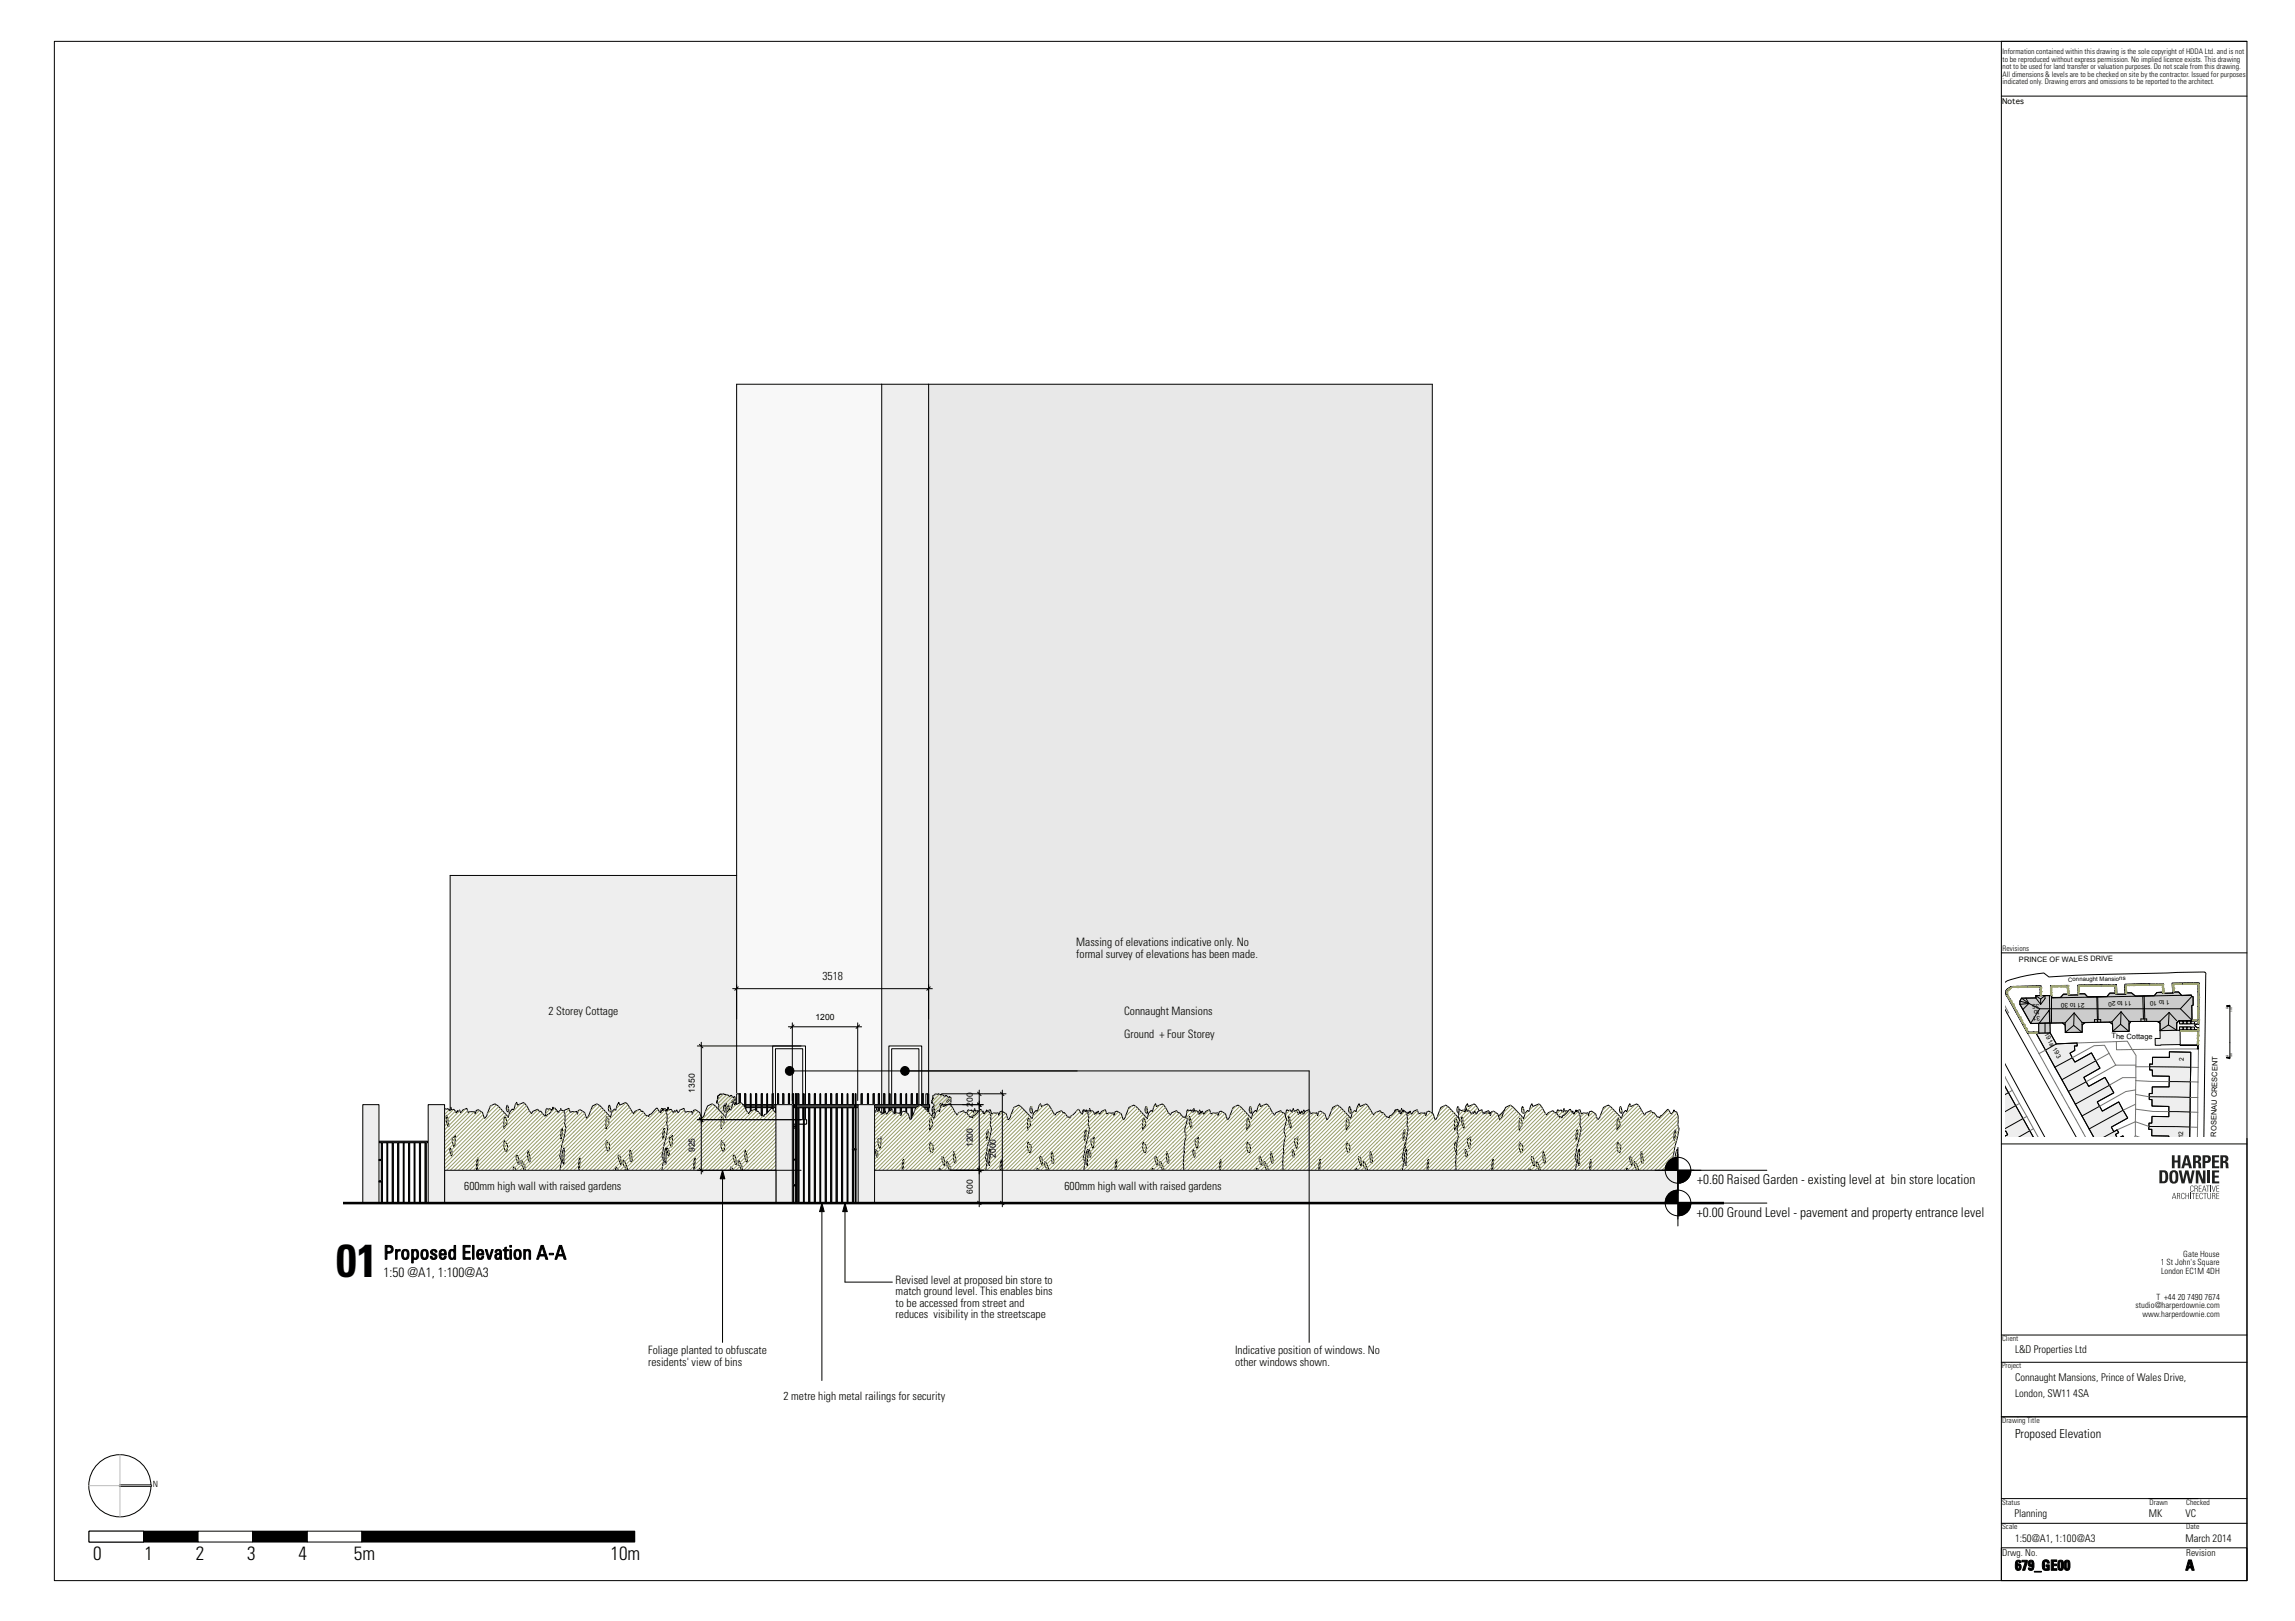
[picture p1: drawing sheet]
<svg xmlns="http://www.w3.org/2000/svg" width="841mm" height="594mm" viewBox="0 0 841 594" stroke-linecap="round" stroke-linejoin="round" font-family="sans-serif">
<defs><g id="words">
<text font-size="16.9" x="123.2" y="468.1">01</text>
<g font-size="7">
<text x="140.5" y="461.5">Proposed Elevation A-A</text>
<text x="34.2" y="571.8">0</text>
<text x="53" y="571.8">1</text>
<text x="71.8" y="571.8">2</text>
<text x="90.6" y="571.8">3</text>
<text x="109.3" y="571.8">4</text>
<text x="129.7" y="571.8">5m</text>
<text x="223.7" y="571.8">10m</text>
</g>
<g font-size="5.2">
<text x="738.4" y="575.4">679_GE00</text>
<text x="800.9" y="575.4">A</text>
</g>
<g font-size="4.9">
<text x="621.9" y="433.9">+0.60 Raised Garden - existing level at bin store location</text>
<text x="621.8" y="445.9">+0.00 Ground Level - pavement and property entrance level</text>
<text x="140.5" y="468.1">1:50 @A1, 1:100@A3</text>
</g>
<text font-size="4.6" x="738.4" y="526.9">Proposed Elevation</text>
<g font-size="4.2">
<text x="394.4" y="346.8">Massing of elevations indicative only. No</text>
<text x="394.4" y="351">formal survey of elevations has been made.</text>
<text x="301.4" y="359.1">3518</text>
<text x="201" y="371.9">2 Storey Cottage</text>
<text x="411.9" y="371.9">Connaught Mansions</text>
<text x="411.9" y="380.3">Ground + Four Storey</text>
<text x="170.1" y="436.1">600mm high wall with raised gardens</text>
<text x="390.1" y="436.1">600mm high wall with raised gardens</text>
<text x="328.2" y="470.4">Revised level at proposed bin store to</text>
<text x="328.2" y="474.6">match ground level. This enables bins</text>
<text x="328.2" y="478.8">to be accessed from street and</text>
<text x="328.2" y="483">reduces visibility in the streetscape</text>
<text x="237.5" y="496.3">Foliage planted to obfuscate</text>
<text x="452.6" y="496.3">Indicative position of windows. No</text>
<text x="237.5" y="500.5">residents' view of bins</text>
<text x="452.6" y="500.5">other windows shown.</text>
<text x="287.1" y="513.2">2 metre high metal railings for security</text>
</g>
<g font-size="3.9">
<text x="738.4" y="495.8">L&amp;D Properties Ltd</text>
<text x="738.4" y="505.9">Connaught Mansions, Prince of Wales Drive,</text>
<text x="738.4" y="511.8">London, SW11</text>
<text x="759.8" y="511.8">4SA</text>
<text x="738.2" y="555.9">Planning</text>
<text x="787.4" y="555.9">MK</text>
<text x="800.9" y="555.9">VC</text>
<text x="738.4" y="564.9">1:50@A1, 1:100@A3</text>
<text x="800.9" y="564.9">March 2014</text>
</g>
<g font-size="3.5">
<text x="733.7" y="570.2">Drwg. No.</text>
<text x="801.2" y="570.2">Revision</text>
</g>
<g font-size="3.1">
<text x="298.8" y="373.9">1200</text>
<text x="254.6" y="400.4" transform="rotate(-90 254.6 400.4)">1350</text>
<text x="356.5" y="405.5" transform="rotate(-90 356.5 405.5)">200</text>
<text x="254.6" y="422.3" transform="rotate(-90 254.6 422.3)">925</text>
<text x="356.5" y="420.4" transform="rotate(-90 356.5 420.4)">1200</text>
<text x="364.9" y="424.4" transform="rotate(-90 364.9 424.4)">2000</text>
<text x="356.5" y="437.5" transform="rotate(-90 356.5 437.5)">600</text>
<text x="800.1" y="460.4">Gate House</text>
<text x="791.8" y="463.6">1 St John's Square</text>
<text x="791.9" y="466.8">London EC1M 4DH</text>
<text x="782.5" y="479.4">studio@harperdownie.com</text>
<text x="790.2" y="476.3">T +44</text>
<text x="798" y="476.3">20</text>
<text x="801.5" y="476.3">7490</text>
<text x="807.8" y="476.3">7674</text>
<text x="785.1" y="482.5">www.harperdownie.com</text>
<text x="56" y="545">N</text>
</g>
<g font-size="2.8">
<text x="733.8" y="19.7">Information contained within this drawing is the sole copyright of HDDA Ltd. and is not</text>
<text x="733.8" y="22.5">to be reproduced without express permission. No implied licence exists. This drawing</text>
<text x="733.8" y="25.3">not to be used for land transfer or valuation purposes. Do not scale from this drawing.</text>
<text x="733.8" y="28.1">All dimensions &amp; levels are to be checked on site by the contractor. Issued for purposes</text>
<text x="733.8" y="30.9">indicated only. Drawing errors and omissions to be reported to the architect.</text>
<text x="733.7" y="38.3">Notes</text>
<text x="733.8" y="348.4">Revisions</text>
<text x="733.7" y="491.5">Client</text>
<text x="733.7" y="501.4">Project</text>
<text x="733.7" y="521.5">Drawing Title</text>
<text x="733.7" y="551.5">Status</text>
<text x="787.7" y="551.5">Drawn</text>
<text x="801.2" y="551.5">Checked</text>
<text x="733.7" y="560.4">Scale</text>
<text x="801.2" y="560.4">Date</text>
</g>
<g font-size="2.7">
<text x="739.9" y="352.6" transform="rotate(-1 739.9 352.6)">PRINCE OF WALES DRIVE</text>
<text x="773.7" y="380.5" transform="rotate(1 773.7 380.5)">The Cottage</text>
<text x="812.2" y="416.5" transform="rotate(-89 812.2 416.5)">ROSENAU CRESCENT</text>
</g>
<g font-size="2.4">
<text x="747.2" y="370" transform="rotate(179 747.2 370)">to</text>
<text x="747.4" y="367.8" transform="rotate(-179 747.4 367.8)">35</text>
<text x="763.8" y="367.5" transform="rotate(179 763.8 367.5)">21 to 30</text>
<text x="781.1" y="366.7" transform="rotate(177 781.1 366.7)">11 to 20</text>
<text x="795" y="366.5" transform="rotate(177 795 366.5)">1 to 10</text>
<text x="747.6" y="372.3" transform="rotate(180 747.6 372.3)">31</text>
<text x="749.1" y="379" transform="rotate(61 749.1 379)">191a</text>
<text x="752.1" y="384.6" transform="rotate(59 752.1 384.6)">193</text>
<text x="800.3" y="388.8" transform="rotate(-89 800.3 388.8)">2</text>
<text x="744.2" y="419.9" transform="rotate(-119 744.2 419.9)">200</text>
<text x="800.1" y="417.2" transform="rotate(-89 800.1 417.2)">12</text>
</g>
<text font-size="2.2" x="757.9" y="359.7" transform="rotate(-1 757.9 359.7)">Connaught Mansions</text>
<g font-size="2.1">
<text x="276.6" y="425.2">Waste</text>
<text x="321.4" y="424.6">Recycling</text>
<text x="276.6" y="429.4">1100 Litre</text>
<text x="284.8" y="429.4">Euro Bin</text>
<text x="321.4" y="428.9">1280 Litre Euro</text>
<text x="333.4" y="428.9">Bin</text>
</g>
<g font-size="1.3">
<text x="816.7" y="369.8" transform="rotate(-90 816.7 369.8)">A</text>
<text x="816.7" y="387.3" transform="rotate(-90 816.7 387.3)">A</text>
</g>
<g font-size=".9">
<text x="818" y="370.7" transform="rotate(-90 818 370.7)">GE00</text>
<text x="818" y="387.5" transform="rotate(-90 818 387.5)">GE00</text>
</g>
</g></defs>
<path d="M19.9 15.2h803.5v564h-803.5zM823.4 15.2h-90v564M733.4 35.2h90M733.4 349.2h90M733.4 419.2h90M823.4 417.2v162M733.4 489.2h90M733.4 499.2h90M733.4 519.2h90M733.4 549.1h90M733.4 558.2h90M733.4 567.2h90v12h-90z" fill="none" stroke="#000" stroke-width=".37"/>
<g fill="#231f20">
<path d="M795.9 423.3h1v1.9h1.1v-1.9h1v4.8h-1v-2.1h-1.1v2.1h-1z"/>
<path d="M810.6 423.3h2.6v.8h-1.6v1.1h1.5v.8h-1.5v1.4h1.6v.7h-2.6z"/>
<path d="M798.4 428.9h1l.6 3.3 .8-3.3h1.1l.8 3.3 .6-3.3h.9l-1 4.7h-1.1l-.8-3.4-.8 3.4h-1.1z"/>
<path d="M804.7 428.9h1.3l1.3 3.3v-3.3h.9v4.7h-1.3l-1.3-3.4v3.4h-.9z"/>
<path d="M808.9 428.9h1v4.7h-1z"/>
<path d="M810.6 428.9h2.6v.7h-1.6v1.2h1.5v.7h-1.5v1.4h1.6v.7h-2.6z"/>
<path d="M802.9 434.5h.7l.2 .6-.5-.5a1.27 1.27 0 0 0 0 2l.5-.5a.64 .64 0 0 1-.7 .6 .64 .64 0 0 1-.5-.8z"/>
<path d="M805.7 434.5h1.1l-.9 .1v.9h.8l-.8 .1v.9l.9 .2h-1.1z"/>
<path d="M808.4 434.5h1.3l-.5 .1v2.1h-.2v-2.1z"/>
<path d="M801.2 424.3l-.4 2h.9zM800.7 423.3h1.3l1.3 4.8h-1.1l-.2-1.1h-1.4l-.3 1.1h-1z"/>
<path d="M804.6 424.1v1.3h.5a.69 .69 0 0 0 .5-.7 .69 .69 0 0 0-.5-.6zM803.6 423.3h1.9a1.24 1.24 0 0 1 1.1 1.2 1.24 1.24 0 0 1-.9 1.3 2.05 2.05 0 0 1 1 2.3h-1l-.1-1.5-.7-.5h-.3v2h-1z"/>
<path d="M808.1 424.1v1.3l.8-.1 .2-1zM807.1 423.3h1.8a1.48 1.48 0 0 1 1.2 1.9 1.48 1.48 0 0 1-2 1v1.9h-1z"/>
<path d="M814.6 424.1v1.3h.5a.69 .69 0 0 0 .5-.7 .69 .69 0 0 0-.5-.6zM813.6 423.3h1.9a1.24 1.24 0 0 1 1.1 1.2 1.24 1.24 0 0 1-.9 1.3 2.05 2.05 0 0 1 1 2.3h-1l-.1-1.5-.7-.5h-.3v2h-1z"/>
<path d="M792.3 429.6v3.3l.8-.1a3.4 3.4 0 0 0 .1-3.1zM791.3 428.8h1.7a2.27 2.27 0 0 1 1.5 3.2 1.53 1.53 0 0 1-1.6 1.6h-1.6z"/>
<path d="M796.3 429.6a4.2 4.2 0 0 0 0 3.3h.6a4.2 4.2 0 0 0 0-3.3zM795.6 429.1a1.79 1.79 0 0 1 2.1 0 1.79 1.79 0 0 1 .5 2.2 1.74 1.74 0 0 1-.8 2.3 1.74 1.74 0 0 1-2.3-.8 4.7 4.7 0 0 1 .5-3.7z"/>
<path d="M804.4 434.6v.8h.5l.2-.6zM804.2 434.5h.6a.56 .56 0 0 1 .5 .4 .56 .56 0 0 1-.3 .6l.3 .2v1l-.3-1-.2-.1h-.4v1.1h-.2z"/>
<path d="M807.7 434.7l-.3 1.2h.7zM807.6 434.5h.3l.7 2.2-.4-.6h-.9l-.4 .6z"/>
</g>
<path d="M810.1 434.5v2.2" fill="none" stroke="#231f20" stroke-width=".37"/>
<g fill="#231f20">
<path d="M810.5 434.5h.2l.5 2 .7-2-.6 2.2h-.2z"/>
<path d="M812.2 434.5h1l-.8 .1v.9h.8l-.8 .1v.9l.8 .2h-1z"/>
<path d="M799.6 437.2h.7l.2 .5-.5-.4a1.27 1.27 0 0 0 0 2l.5-.6a.64 .64 0 0 1-.7 .7 .64 .64 0 0 1-.5-.9z"/>
<path d="M800.9 437.1h.2v1h.9v-1h.2v2.3h-.2v-1.1h-.9v1.1h-.2z"/>
<path d="M796.7 437.4l-.4 1.2h.8zM796.6 437.1h.2l.7 2.3-.4-.6h-.8l-.4 .6z"/>
<path d="M798 437.3v.8h.5l.2-.7zM797.8 437.1l1.1 .3v.5l-.3 .3 .2 .2 .1 1-.3-1-.3-.1h-.3v1.1h-.2z"/>
</g>
<path d="M802.7 437.1v2.3" fill="none" stroke="#231f20" stroke-width=".37"/>
<g fill="#231f20">
<path d="M803.1 437.1h1.3l-.5 .2v2.1h-.2v-2.1z"/>
<path d="M804.7 437.1h1l-.8 .2v.8h.7l-.7 .2v.9l.8 .2h-1z"/>
<path d="M806.3 437.2h.7l.2 .5-.5-.4a1.27 1.27 0 0 0 0 2l.5-.6a.64 .64 0 0 1-.7 .7 .64 .64 0 0 1-.5-.9z"/>
<path d="M807.4 437.1h1.3l-.6 .2v2.1h-.2v-2.1z"/>
<path d="M808.9 437.1h.2v1.4a.5 .5 0 0 0 .5 .8 .5 .5 0 0 0 .4-.8v-1.4h.2v1.6a.65 .65 0 0 1-.6 .7 .65 .65 0 0 1-.7-.7z"/>
<path d="M812.2 437.1h1l-.8 .2v.8h.8l-.8 .2v.9l.8 .2h-1z"/>
<path d="M810.8 437.3v.8h.6l.2-.7zM810.6 437.1l1.2 .3v.5l-.3 .3 .2 .2 .1 1-.3-1-.3-.1h-.4v1.1h-.2z"/>
</g>
<g fill="#fff">
<path d="M791.8 458.1h21.6v10.4h-21.6z"/>
<path d="M782.4 474h31v10.4h-31z"/>
</g>
<circle cx="43.9" cy="544.4" r="11.4" fill="none" stroke="#000" stroke-width=".37"/>
<path d="M44 544.4h11.3" fill="none" stroke="#000" stroke-width=".94"/>
<path d="M44 533.1v22.7M32.5 544.4h22.8" fill="none" stroke="#bcbcbc" stroke-width=".37"/>
<path d="M269.9 140.8h53.2v300.1h-53.2z" fill="#f8f8f8"/>
<g fill="#eee">
<path d="M165 320.8h104.9v120.1h-104.9z"/>
<path d="M323.1 140.8h17.2v300.1h-17.2z"/>
</g>
<path d="M340.3 140.8h184.6v300.1h-184.6z" fill="#e8e8e8"/>
<path d="M165 440.9v-120.1h104.9v121.6" fill="none" stroke="#000" stroke-width=".37"/>
<path d="M397 406.7l.5 .3 .7-.3 .2 .5 .4-.1 .2 .5 .3-1.4 .3 1 .7-.2 .9 1.3 .6-.8 .1 .5 .5-.8 .4 1.1 .9-1.1 1.4-.5 .5 1.5 .7-.4h1.6l.4 1 .3-1.4 .7-.2 1.6 1 .7 2.1 .8-1 1.3-3.5 1.8-.8 1.1 .7 3.8 4.3a5.2 5.2 0 0 1 1.4-3.1l.5 .4 1.1-2.8 .4 1 2.1-1 .5 .4 2.5 3.7 .5-.8 1.7-.8 .7 .8 .4-.1 1.4 1.7 .3-.1 .5 .3 .2-.7 2.9-2.4 .8 1.4 .5 .4 .8-1.6 .2 .5 .8 .3 .2 .5a5.2 5.2 0 0 1 .1 4.1l.5 1.5-2.2 10.5 .7 2-1.1 5.8-.3 1.3-.2-.6-.6 2.1-.8-3.7-.2 .6-.5-.4-.7 1.5-.4 .2-.5 .8-.2-.5-.3 .2-.2-.6-.1 .7-.6-.3-.5 .8-.4-1-1.2-1.3-1.4 3.1-.7-2.2-1.4 1.9-1.6 .1-.2-.5-.3 .2-.6 1.9-.7 .3-.2-.5-.5-.3-.1 .7-.6-1.6-.9-.2-.7-.9-1.2 .3-1-.3-1.4 .3-1.3-1.7-.8 1-1.5 .6-.5-.3-.6-2.1-.4 .2-.2-.5-1.2 4.6-1.2 1.8-1.5-.2-.7 .2-.9-2.2v1.1l-.9-.1-.9 .9-1.7-1.5a1.39 1.39 0 0 0-2.3-.8l-.5-1.6-.3 .2-.4-1a5 5 0 0 0-1 4l-.3-.2v.2l-.1-1.1-.5 .1v-.6l-.5 .3-.2-1.2-.4 .7-.3-.5-.3 .2-.3-2.7-.3-.3-.1-.8-.1-5 .5-3.6-.1 .2v-2.1l.7-3.9-.5-1.5v-1.2l.9-3.4-.5-.8z" fill="#fff"/>
<g fill="none" stroke="#000" stroke-width=".37">
<path d="M397 406.7l.5 .3 .7-.3 .2 .5 .4-.1 .2 .5 .3-1.4 .3 1 .7-.2 .9 1.3 .6-.8 .1 .5 .5-.8 .4 1.1 .9-1.1 1.4-.5 .5 1.5 .7-.4h1.6l.4 1 .3-1.4 .7-.2 1.6 1 .7 2.1 .8-1 1.3-3.5 1.8-.8 1.1 .7 3.8 4.3a5.2 5.2 0 0 1 1.4-3.1l.5 .4 1.1-2.8 .4 1 2.1-1 .5 .4 2.5 3.7 .5-.8 1.7-.8 .7 .8 .4-.1 1.4 1.7 .3-.1 .5 .3 .2-.7 2.9-2.4 .8 1.4 .5 .4 .8-1.6 .2 .5 .8 .3 .2 .5a5.2 5.2 0 0 1 .1 4.1l.5 1.5-2.2 10.5 .7 2-1.1 5.8-.3 1.3-.2-.6-.6 2.1-.8-3.7-.2 .6-.5-.4-.7 1.5-.4 .2-.5 .8-.2-.5-.3 .2-.2-.6-.1 .7-.6-.3-.5 .8-.4-1-1.2-1.3-1.4 3.1-.7-2.2-1.4 1.9-1.6 .1-.2-.5-.3 .2-.6 1.9-.7 .3-.2-.5-.5-.3-.1 .7-.6-1.6-.9-.2-.7-.9-1.2 .3-1-.3-1.4 .3-1.3-1.7-.8 1-1.5 .6-.5-.3-.6-2.1-.4 .2-.2-.5-1.2 4.6-1.2 1.8-1.5-.2-.7 .2-.9-2.2v1.1l-.9-.1-.9 .9-1.7-1.5a1.39 1.39 0 0 0-2.3-.8l-.5-1.6-.3 .2-.4-1a5 5 0 0 0-1 4l-.3-.2v.2l-.1-1.1-.5 .1v-.6l-.5 .3-.2-1.2-.4 .7-.3-.5-.3 .2-.3-2.7-.3-.3-.1-.8-.1-5 .5-3.6-.1 .2v-2.1l.7-3.9-.5-1.5v-1.2l.9-3.4-.5-.8zM397.7 409.2l.8 2.8v1.4a5.9 5.9 0 0 1-.8-4.2zM399.9 417.4l.6-.2 .4-.5-.3 4.1a5.4 5.4 0 0 1-.7-3.4zM418.9 418.5l.4 .6a1.5 1.5 0 0 1 .7 2.1l-.3 1.2a3.6 3.6 0 0 1-.8-3.9zM418.9 409.8a2.52 2.52 0 0 1 .1 3.8l-.2 .5zM419.9 405.5l.5 1 .1 1.4a1.35 1.35 0 0 1-1-1 1.35 1.35 0 0 1 .4-1.4zM440.1 414l.1 1.3-.5 2.5-.1-.2a5.4 5.4 0 0 1 .5-3.6zM398.5 435.5h.1M399 421.2a2.12 2.12 0 0 1 .4 2.9zM409.2 424.8l-.4 4.4-.1-2.3zM409.9 431.5l.1 5.9a5.5 5.5 0 0 1-.3-5.1zM422.3 428.1a3.1 3.1 0 0 1 .4 4.7z"/>
<path d="M423.2 423.9l.2-.1a4 4 0 0 1 .9 3.3l-.8-1.3zM425.1 425.7a4.5 4.5 0 0 1 1.2 4.3l-.5-1.6a2.75 2.75 0 0 1-.7-2.7zM427.6 422l.2 .3a5.6 5.6 0 0 1 .3 4 6.7 6.7 0 0 1-.5-4.3zM440.7 421.2l-.1 5.9a6.7 6.7 0 0 1 .1-5.9z"/>
</g>
<g fill="none" stroke="#989e6a" stroke-width=".37">
<path d="M396.2 415.5h.1M396.2 416.9h.1M396.9 410.6h.1M397.5 407.1l-.8 .7M398 412.3h.1M398 409.5l-.3 .3M398.2 410.6h.1M398.2 409.2l-1.3 1.3M398.9 407.2l-2.4 2.3M399.4 406.6l-.2 .1M399.9 417.4h.1M400.4 407.1l-2.1 2.1"/>
<path d="M401 407.8l-4.6 4.6M402.6 407.7l-6.5 6.5M404.9 406.8l-8.6 8.6M405.4 407.7l-8.9 8.9M406.6 407.9l-10.6 10.5M408 407.9l-12.2 12.1M409.8 407.5l-14 14M410.7 408.1l-14.9 14.8M411.2 409l-15.5 15.5M411.5 410.1l-15.7 15.7M414.7 405.4l-1.3 1.3M416.2 405.4l-3.7 3.6"/>
<path d="M416.9 406.1l-21.2 21.2M417.6 406.8l-21.9 22M418.3 407.6l-22.7 22.7M419 408.3l-23.3 23.2M419.6 409l-23.6 23.6M420.1 405.7h.1M420.1 405.7l-.3 .4M420.2 409.9l-24 24M420.5 406.7l-.7 .7M423.6 405l-.8 .8M425 405l-4.4 4.4M426.5 405l-29.2 29.2"/>
<path d="M427.1 405.8l-27.1 27.1M427.6 406.7l-26.4 26.5M428.1 407.7l-26.9 26.9M428.7 408.4l-26.3 26.4M431.3 407.2l-28.1 28.2M432.2 407.8l-28.4 28.3M432.8 408.5l-28.2 28.3M433.5 409.3l-26.6 26.6M437.6 406.7l-19.2 19.1M438.1 407.6l-24.9 24.8M438.8 408.3l-25.3 25.2M439.7 407.2l-.8 .8"/>
<path d="M440.2 419.6l-16.3 16.3M440.7 407.8l-22.3 22.2M440.7 417.7l-17.7 17.6M441 408.9l-22.6 22.6M441 415.9l-18.7 18.8M441.1 411.6l-22.1 22.1M441.2 410l-23.2 23.2M441.2 412.9l-21.1 21.1M441.4 414.1l-19.9 19.9M395.8 425.8l-.3 .2M396.2 433.9h.1M396.9 434.6h.1"/>
<path d="M396.9 434.6l-.2 .2M398.8 435.5l-.3 .4M399.2 433.7l-1.6 1.6M401.1 433.2l-.5 .5M401.1 434.6l-.2 .2M405.7 437l-.2 .2M406.8 435.9l-.4 .4M409 425.3h.1M409.1 428h.1M409.1 425.2h.1M409.3 436.3l-1 1M410.2 436.8l-1.2 1.2"/>
<path d="M410.9 436h.1M411.6 434.1l-2.2 2.1M412.2 432l-4.8 4.8M418.4 425.8l-5.9 5.8M418.4 430l-3.8 3.7M418.4 431.5l-1.3 1.2M422.6 431.5h.1M423.4 436.3v.1M423.7 426.1h.1M424 424.4h.1M425 436.2l-.1 .1M425.9 426.8h.1"/>
<path d="M425.9 426.8l-.7 .7M426.3 427.7v.1M427.5 422.4h.1M428.3 424.4l-.6 .6M429.9 434.1l-.3 .2M430.5 433.6l-.5 .5M435 433.2l-.4 .4M435.6 432.6l-.2 .3M436.8 431.4l-.2 .1M437.7 434.7h.1M438.8 432.2l-1.4 1.4M439.1 430.5l-1.9 1.9"/>
<path d="M439.4 424.6l-7.7 7.6M439.4 428.8l-2.4 2.4M439.5 423.1l-10.2 10.2M439.5 427.2l-6.1 6.1M439.7 425.6l-7.4 7.4M439.8 421.4l-13.1 13.1M440.5 426.3l-.1 .1M440.8 424.6l-.7 .7M440.8 426l-.3 .3M440.9 423.2l-.8 .7M441 421.6l-.5 .5"/>
</g>
<path d="M354.9 406.7l.5 .3 .6-.3 .2 .5 .4-.1 .1 .5 .4-1.4 .4 1 .7-.2 .8 1.3 .6-.8 .2 .5 .5-.8 .3 1.1 .9-1.1 1.4-.5 .5 1.5 .8-.4h1.5l.3 1 .5-1.4 .6-.2 1.6 1 .6 2.1 .5-.2 .5-.8 1.2-3.5 1.8-.8 1 .7 3.8 4.3 .6-2.1 1-1 .5 .4 .5-2 .6-.8 .3 1 2.1-1 .5 .4 2.4 3.7 .6-.8 1.8-.8 .7 .8 .3-.1 1.4 1.7 .3-.1 .6 .3 .2-.7 .6-.3 2.1-2.1 1.5 1.8 .7-1.6 .1 .5 1 .3 .5 1.5-.3 3.1 .5 1.5-2.3 10.5 .7 2-.9 5.8-.4 1.3-.1-.6-.6 2.1-.9-3.7-.1 .6-.5-.4-.2 .7-.4 .2-.2 .6-.8 1-.2-.5-.4 .2-.1-.6-.3 .7-.5-.3-.5 .8-.3-1-1.3-1.3-1.4 3.1-.7-2.2-1.5 1.9-1.5 .1-.2-.5-.3 .2-.6 1.9-.7 .3-.1-.5-.6-.3-.2 .7-.5-1.6-.8-.2-.7-.9-1.4 .3-.8-.3-1.5 .3-1.2-1.7-1 1-1.3 .6a3.4 3.4 0 0 1-1.3-2.4l-.3 .2-.2-.5-1.3 4.7-1.1 1.7-1.5-.2-.7 .2-.9-2.2v1.1l-.9-.1-.9 .9-1.7-1.5-.1-.5-1.1-.8-1.1 .5-.5-1.6-.3 .2-.3-1-.6 .8-.6 2 .1 1.1v.1l-.3-.2-.1 .2v-1.1l-.4 .2-.1-.7-.5 .3-.3-1.2-.4 .7-.2-.5-.3 .2-.2-2.6-.1-.3-.3 .1-.1-6 .5-7.4 .6-2a7 7 0 0 1 .4-6.1l-.6-.8 .3-2.3z" fill="#fff"/>
<g fill="none" stroke="#000" stroke-width=".37">
<path d="M354.9 406.7l.5 .3 .6-.3 .2 .5 .4-.1 .1 .5 .4-1.4 .4 1 .7-.2 .8 1.3 .6-.8 .2 .5 .5-.8 .3 1.1 .9-1.1 1.4-.5 .5 1.5 .8-.4h1.5l.3 1 .5-1.4 .6-.2 1.6 1 .6 2.1 .5-.2 .5-.8 1.2-3.5 1.8-.8 1 .7 3.8 4.3 .6-2.1 1-1 .5 .4 .5-2 .6-.8 .3 1 2.1-1 .5 .4 2.4 3.7 .6-.8 1.8-.8 .7 .8 .3-.1 1.4 1.7 .3-.1 .6 .3 .2-.7 .6-.3 2.1-2.1 1.5 1.8 .7-1.6 .1 .5 1 .3 .5 1.5-.3 3.1 .5 1.5-2.3 10.5 .7 2-.9 5.8-.4 1.3-.1-.6-.6 2.1-.9-3.7-.1 .6-.5-.4-.2 .7-.4 .2-.2 .6-.8 1-.2-.5-.4 .2-.1-.6-.3 .7-.5-.3-.5 .8-.3-1-1.3-1.3-1.4 3.1-.7-2.2-1.5 1.9-1.5 .1-.2-.5-.3 .2-.6 1.9-.7 .3-.1-.5-.6-.3-.2 .7-.5-1.6-.8-.2-.7-.9-1.4 .3-.8-.3-1.5 .3-1.2-1.7-1 1-1.3 .6a3.4 3.4 0 0 1-1.3-2.4l-.3 .2-.2-.5-1.3 4.7-1.1 1.7-1.5-.2-.7 .2-.9-2.2v1.1l-.9-.1-.9 .9-1.7-1.5-.1-.5-1.1-.8-1.1 .5-.5-1.6-.3 .2-.3-1-.6 .8-.6 2 .1 1.1v.1l-.3-.2-.1 .2v-1.1l-.4 .2-.1-.7-.5 .3-.3-1.2-.4 .7-.2-.5-.3 .2-.2-2.6-.1-.3-.3 .1-.1-6 .5-7.4 .6-2a7 7 0 0 1 .4-6.1l-.6-.8 .3-2.3zM355.5 409.2l.8 2.8v1.4a5.9 5.9 0 0 1-.8-4.2zM357.7 417.4l.6-.2 .4-.5-.3 4.1a5.4 5.4 0 0 1-.7-3.4zM376.7 418.5l.4 .6a1.5 1.5 0 0 1 .7 2.1l-.3 1.2a3.6 3.6 0 0 1-.8-3.9zM376.8 409.8a2.52 2.52 0 0 1 0 3.8l-.2 .5zM377.8 405.5l.4 1 .1 1.4a1.35 1.35 0 0 1-1-1 1.35 1.35 0 0 1 .5-1.4zM397.9 414l.1 1.3-.5 2.5-.1-.2a5.4 5.4 0 0 1 .5-3.6zM356.3 435.5h.1M356.8 421.2a2.12 2.12 0 0 1 .4 2.9zM367 424.8l-.3 4.4-.2-2.3zM367.7 431.5l.1 5.9a5.5 5.5 0 0 1-.3-5.1zM380.1 428.1a3.1 3.1 0 0 1 .4 4.7z"/>
<path d="M381.1 423.9l.1-.1a4 4 0 0 1 .9 3.3l-.7-1.3zM382.9 425.7a4.5 4.5 0 0 1 1.3 4.3l-.6-1.6a2.75 2.75 0 0 1-.7-2.7zM385.4 422l.2 .3a5.6 5.6 0 0 1 .3 4 6.8 6.8 0 0 1-.5-4.3zM398.5 421.2v5.9a6.7 6.7 0 0 1 0-5.9z"/>
</g>
<g fill="none" stroke="#989e6a" stroke-width=".37">
<path d="M354.6 408.9l-.3 .4M354.6 414.6l-.6 .6M354.7 410.3h.1M355.2 407l-.7 .7M355.7 412.2h.1M356 410.5h.1M356.3 407.3l-1.6 1.6M357.2 406.3l-.1 .1M357.8 407.2l-3 3M358.8 407.7l-4.5 4.5M359.8 408.1l-5.9 5.8M360.4 407.4l-.5 .5"/>
<path d="M362.3 407l-7.6 7.6M363.2 407.5l-8.8 8.8M364.2 407.9l-10.4 10.3M365.6 407.9l-11.8 11.8M366 408.9l-12.4 12.4M367.5 407.4l-1.4 1.4M368.3 408l-14.6 14.7M368.9 408.9l-15.4 15.4M369.3 409.9l-15.9 15.8M372 405.6l-.6 .7M373.8 405.3l-3.3 3.3M374.6 406l-21.2 21.1"/>
<path d="M375.3 406.7l-21.8 21.8M375.9 407.5l-22.5 22.5M376.6 408.2l-23.1 23.1M377.3 408.9l-23.5 23.5M377.6 405.8h.1M377.9 405.6h.1M377.9 405.6l-.2 .1M378 409.7l-24.1 24M378.2 406.6l-.7 .6M378.4 407.8l-.2 .2M381.4 404.8l-.7 .7M382.5 405.1l-4.1 4.1"/>
<path d="M384.2 404.9l-29.8 29.7M384.8 405.6l-27.1 27.1M385.3 406.6l-26.9 26.9M385.8 407.5l-27 27M386.4 408.3l-26.4 26.4M389.1 407.1l-24.3 24.3M389.7 407.9l-24.9 24.9M390.6 408.3l-28.3 28.3M391.2 409.2l-27.1 27.1M392.2 409.6l-21.9 21.9M393 408.7l-.6 .7M395.2 406.6l-.8 .7"/>
<path d="M395.8 407.3l-24.9 25M396.4 408.2l-25.2 25.1M396.9 407.6v.1M397.5 407.1l-.2 .2M398 419.3l-16.6 16.6M398.5 407.6l-26.5 26.3M398.5 417.4l-17.7 17.8M398.9 408.6l-24.1 24M398.9 415.6l-19.1 19.1M399 409.9l-22.7 22.7M399 411.3l-11.2 11.2M399 412.7l-11.2 11.2"/>
<path d="M399.2 413.9l-20 20M353.3 425.8h.1M356 434.3l-.8 .9M356.6 435.3l-.3 .3M357.1 421.9l-.3 .3M357.4 433.1l-1.3 1.2M363.3 437l-.2 .3M363.8 436.5l-.3 .4M364.7 431.4l-3.8 3.8M364.7 432.8l-3.2 3.2M367 427.7h.1M367.1 424.9h.1"/>
<path d="M367.2 437.4l-.5 .5M368.3 436.3l-1 1M368.7 435.9h.1M368.9 435.7l-.1 .1M369.5 433.7l-3.5 3.5M370 431.7l-5 5M376.2 432.6l-.5 .5M380.4 428.4h.1M380.4 431.3h.1M381 429.3l-.7 .7M381.3 436l-.2 .2M381.4 430.3l-1 1"/>
<path d="M381.9 427h.1M382.9 435.9l-.7 .6M383.6 426.6l-.6 .7M384.1 427.7l-.5 .5M385.4 422.1h.1M386.1 424.2l-.7 .7M386.3 425.4l-.6 .6M387.7 433.8l-.4 .5M387.7 422.5l-11.1 11.1M387.7 423.9l-10 10M387.7 432.4l-.8 .8M388.5 433.2l-.7 .6"/>
<path d="M390.8 433.6l-.3 .3M393.5 432.3l-1.1 1.1M394 431.8l-.2 .2M395.8 434.3l-.2 .2M396.8 431.9l-1.6 1.5M397 430.2l-1.9 1.9M397.1 424.4l-7.6 7.7M397.2 428.7l-2.9 2.8M397.4 422.7l-9.6 9.7M397.4 425.5l-7.3 7.4M397.4 426.9l-6.3 6.3M397.6 421.1l-13.4 13.4"/>
<path d="M398.6 424.3l-.6 .7M398.6 425.8l-.4 .4M398.7 422.9l-.7 .8M398.8 421.4l-.4 .4"/>
</g>
<path d="M435.2 406.7l.5 .3 .7-.3 .2 .5 .4-.1 .2 .5 .3-1.4 .3 1 .7-.2 .9 1.3 .5-.8 .2 .5 .5-.8 .4 1.1 .9-1.1 1.4-.5 .5 1.5 .7-.4h1.6l.3 1 .4-1.4 .7-.2 1.6 1 .7 2.1 .8-1 1.3-3.5 1.8-.8 1.1 .7 3.8 4.3a5.2 5.2 0 0 1 1.4-3.1l.5 .4 1.1-2.8 .4 1 2.1-1 .5 .4 2.4 3.7 .6-.8 1.7-.8 .7 .8 .3-.1 1.5 1.7 .3-.1 .5 .3 .2-.7 2.9-2.4 .8 1.4 .5 .4 .8-1.6 .2 .5 .8 .3 .2 .5a5.2 5.2 0 0 1 .1 4.1l.5 1.5-2.2 10.5 .6 2-1 5.8-.3 1.3-.2-.6-.6 2.1-.8-3.7-.2 .6-.5-.4-.2 .7-1.4 1.8-.2-.5-.3 .2-.2-.6-.1 .7-.6-.3-.5 .8-.4-1-1.2-1.3-1.4 3.1-.7-2.2-1.4 1.9-1.6 .1-.2-.5-.3 .2-.6 1.9-.7 .3-.2-.5-.5-.3-.2 .7-.5-1.6-.9-.2-.7-.9-1.2 .3-1-.3-1.4 .3-1.3-1.7-.8 1-1.5 .6-.5-.3-.7-2.1-.3 .2-.2-.5-1.2 4.6-1.2 1.8-1.5-.2-.7 .2-1-2.2v1.1l-.8-.1-.9 .9-1.7-1.5a1.39 1.39 0 0 0-2.3-.8l-.5-1.6-.4 .2-.3-1a5 5 0 0 0-1 4l-.4-.2v.2v-1.1l-.5 .1v-.6l-.6 .3-.1-1.2-.5 .5 .1 .2-.3-.5-.3 .2-.3-2.7-.3-.3-.1-.8-.1-5 .5-3.6-.2 .2v-2.1l.2-1.9 .6-2-.5-1.5v-1.2l.9-3.4-.5-.8z" fill="#fff"/>
<g fill="none" stroke="#000" stroke-width=".37">
<path d="M435.2 406.7l.5 .3 .7-.3 .2 .5 .4-.1 .2 .5 .3-1.4 .3 1 .7-.2 .9 1.3 .5-.8 .2 .5 .5-.8 .4 1.1 .9-1.1 1.4-.5 .5 1.5 .7-.4h1.6l.3 1 .4-1.4 .7-.2 1.6 1 .7 2.1 .8-1 1.3-3.5 1.8-.8 1.1 .7 3.8 4.3a5.2 5.2 0 0 1 1.4-3.1l.5 .4 1.1-2.8 .4 1 2.1-1 .5 .4 2.4 3.7 .6-.8 1.7-.8 .7 .8 .3-.1 1.5 1.7 .3-.1 .5 .3 .2-.7 2.9-2.4 .8 1.4 .5 .4 .8-1.6 .2 .5 .8 .3 .2 .5a5.2 5.2 0 0 1 .1 4.1l.5 1.5-2.2 10.5 .6 2-1 5.8-.3 1.3-.2-.6-.6 2.1-.8-3.7-.2 .6-.5-.4-.2 .7-1.4 1.8-.2-.5-.3 .2-.2-.6-.1 .7-.6-.3-.5 .8-.4-1-1.2-1.3-1.4 3.1-.7-2.2-1.4 1.9-1.6 .1-.2-.5-.3 .2-.6 1.9-.7 .3-.2-.5-.5-.3-.2 .7-.5-1.6-.9-.2-.7-.9-1.2 .3-1-.3-1.4 .3-1.3-1.7-.8 1-1.5 .6-.5-.3-.7-2.1-.3 .2-.2-.5-1.2 4.6-1.2 1.8-1.5-.2-.7 .2-1-2.2v1.1l-.8-.1-.9 .9-1.7-1.5a1.39 1.39 0 0 0-2.3-.8l-.5-1.6-.4 .2-.3-1a5 5 0 0 0-1 4l-.4-.2v.2v-1.1l-.5 .1v-.6l-.6 .3-.1-1.2-.5 .5 .1 .2-.3-.5-.3 .2-.3-2.7-.3-.3-.1-.8-.1-5 .5-3.6-.2 .2v-2.1l.2-1.9 .6-2-.5-1.5v-1.2l.9-3.4-.5-.8zM435.9 409.2l.7 2.8 .1 1.4a5.9 5.9 0 0 1-.8-4.2zM438 417.4l.7-.2 .4-.5-.4 4.1a5.4 5.4 0 0 1-.7-3.4zM457.1 418.5l.4 .6a1.5 1.5 0 0 1 .7 2.1l-.4 1.2a3.6 3.6 0 0 1-.7-3.9zM457.1 409.8a2.52 2.52 0 0 1 .1 3.8l-.2 .5zM458.1 405.5l.5 1 .1 1.4a1.35 1.35 0 0 1-1-1 1.35 1.35 0 0 1 .4-1.4zM478.3 414v1.3l-.4 2.5-.1-.2a5.4 5.4 0 0 1 .5-3.6zM436.6 435.5h.1M437.2 421.2a2.12 2.12 0 0 1 .4 2.9zM447.4 424.8l-.4 4.4-.1-2.3zM448.1 431.5l.1 5.9a5.5 5.5 0 0 1-.4-5.1zM460.5 428.1a3.1 3.1 0 0 1 .4 4.7z"/>
<path d="M461.4 423.9l.2-.1a4 4 0 0 1 .8 3.3l-.7-1.3zM463.3 425.7a4.5 4.5 0 0 1 1.2 4.3l-.5-1.6a2.75 2.75 0 0 1-.7-2.7zM465.8 422l.2 .3a5.6 5.6 0 0 1 .3 4 6.7 6.7 0 0 1-.5-4.3zM478.9 421.2l-.1 5.9a6.7 6.7 0 0 1 .1-5.9z"/>
</g>
<g fill="none" stroke="#989e6a" stroke-width=".37">
<path d="M434.3 419.8l-.3 .2M434.4 415.5h.1M434.4 416.9h.1M435 414.9l-.6 .5M435 407.8h-.1M435.7 407.1l-.7 .7M436.1 412.3h.1M436.4 410.6h.1M437.1 407.2l-2.4 2.3M437.6 406.6l-.2 .1M438.1 417.4h.1M438.6 407.1l-3.5 3.4"/>
<path d="M439.2 407.8l-4.6 4.6M440.8 407.7l-6.5 6.5M443.1 406.8l-8.1 8.1M443.6 407.7l-8.9 8.9M444.8 407.9l-10.6 10.6M446.2 407.9l-11.8 11.9M448 407.5l-14 14M448.8 408.1l-14.8 14.8M449.3 409l-15.4 15.5M449.7 410.1l-16 15.9M452.9 405.4l-1.4 1.3M454.3 405.4l-3.6 3.6"/>
<path d="M455.1 406.1l-21.2 21.2M455.8 406.8l-21.9 22M456.5 407.6l-22.7 22.7M457.1 408.3l-23.2 23.2M457.8 409l-23.6 23.6M458.3 405.7h.1M458.3 405.7l-.3 .4M458.4 409.9l-24 24M458.7 406.7l-.7 .7M461.8 405l-.9 .8M463.2 405l-4.5 4.4M464.7 405l-29.2 29.2"/>
<path d="M465.3 405.8l-27.1 27.1M465.8 406.7l-27 27M466.3 407.7l-26.9 26.9M466.9 408.4l-26.4 26.4M469.5 407.2l-28.1 28.2M470.4 407.8l-28.4 28.3M471 408.5l-28.3 28.3M471.7 409.3l-26.6 26.6M475.8 406.7l-19.2 19.1M476.3 407.6l-19.7 19.6M476.9 408.3l-25.2 25.2M477.9 407.2l-.8 .8"/>
<path d="M478.3 419.7l-16.3 16.2M478.8 417.7l-10.7 10.7M478.9 407.8l-22.3 22.2M479.2 411.6l-22 22.1M479.2 408.9l-22.6 22.6M479.2 415.9l-18.8 18.8M479.4 410l-23.2 23.2M479.4 412.9l-21.1 21.1M479.5 414.2l-19.8 19.8M434.4 433.9h.1M435 434.6h.1M435 434.6l-.1 .2"/>
<path d="M437 435.5l-.4 .4M437.4 433.7l-1.6 1.6M439.3 434.6l-.2 .2M443.8 437l-.1 .2M445 435.9l-.4 .4M447.2 425.3h.1M447.3 428h.1M447.3 425.2h.1M447.5 436.3l-1 1M448.4 436.8l-1.2 1.2M448.8 434.9l-1.2 1.3M449.1 436h.1"/>
<path d="M449.8 434.1l-.9 .8M450.4 432l-4.9 4.8M456.5 425.8l-5.8 5.8M456.5 427.2l-5.1 5.2M456.5 430l-3.7 3.7M456.5 431.5l-1.2 1.2M460.8 431.5h.1M461.6 436.3l-.1 .1M461.9 426.1h.1M463.1 436.2v.1M464.1 426.8h.1M464.5 427.7v.1"/>
<path d="M465.7 422.4h.1M468.1 434.1l-.3 .2M468.1 428.4l-6.9 6.9M468.7 433.6l-.6 .5M473.1 433.2l-.3 .4M473.7 432.6l-.1 .2M475 431.4l-.2 .1M475.9 434.7h.1M476.9 432.2l-1.3 1.4M477.3 430.5l-1.9 1.9M477.5 424.6l-7.6 7.6M477.5 428.8l-2.3 2.4"/>
<path d="M477.7 423.1l-10.2 10.2M477.7 427.2l-6.1 6.1M477.8 425.7l-7.3 7.3M478 421.4l-13.2 13.1M479 424.6l-.7 .7M479 426l-.4 .4M479.1 423.2l-.8 .7M479.1 421.6l-.5 .5"/>
</g>
<path d="M325.7 383.3h12.1v28.6h-12.1z" fill="#fff"/>
<path d="M325.7 383.3h12.1v28.6h-12.1z" fill="none" stroke="#000" stroke-width=".37"/>
<path d="M283.1 383.3h12.1v28.6h-12.1z" fill="#fff"/>
<path d="M283.1 383.3h12.1v28.6h-12.1z" fill="none" stroke="#000" stroke-width=".37"/>
<path d="M284.2 384.3h10v26.6h-10z" fill="#f4f4f4"/>
<path d="M284.2 384.3h10v26.6h-10z" fill="none" stroke="#000" stroke-width=".37"/>
<path d="M326.7 384.3h10v26.6h-10z" fill="#f4f4f4"/>
<path d="M323.1 140.8h-53.2v180M340.3 140.8v300.1M524.9 140.8v300.1h-359.9M326.7 384.3h10v26.6h-10z" fill="none" stroke="#000" stroke-width=".37"/>
<path d="M132.9 404.8h6v36.1h-6z" fill="#eee"/>
<path d="M132.9 404.8h6v36.1h-6z" fill="none" stroke="#000" stroke-width=".37"/>
<path d="M272.9 413.4h19.7v27.5h-19.7z" fill="#fff"/>
<path d="M272.9 413.4h19.7v27.5h-19.7z" fill="none" stroke="#000" stroke-width=".37"/>
<path d="M272.9 413.4h19.7v27.5h-19.7z" fill="#d9d9d9"/>
<path d="M272.9 413.4h19.7v27.5h-19.7z" fill="none" stroke="#000" stroke-width=".37"/>
<path d="M317.6 412.2h19.6v28.7h-19.6z" fill="#d9d9d9"/>
<path d="M317.6 412.2h19.6v28.7h-19.6z" fill="none" stroke="#000" stroke-width=".37"/>
<path d="M269.9 400.8h1v40.1h-1z" fill="#fff"/>
<path d="M269.9 400.8h1v40.1h-1z" fill="none" stroke="#000" stroke-width=".37"/>
<path d="M339.3 400.8h1v40.1h-1z" fill="#fff"/>
<path d="M323.1 140.8v271.4M339.3 400.8h1v40.1h-1z" fill="none" stroke="#000" stroke-width=".37"/>
<path d="M282.6 410.3h13v1.6h-13z" fill="#fff"/>
<path d="M282.6 410.3h13v1.6h-13z" fill="none" stroke="#000" stroke-width=".37"/>
<path d="M325.2 410.3h13.1v1.6h-13.1z" fill="#fff"/>
<g fill="none" stroke="#000" stroke-width=".37">
<path d="M262.6 414.8l.5-.1 .7 .6-1.4 .2zM262.8 403.9h.1M263.1 401.5l.6-.2a.68 .68 0 0 1 1.1-.3l.3-.2 .9 .5v-.1h.5l.9 .7 .3-.5h.4l.7 .9 .2-.5 .6 .4 .1 1.4-.3 .7 .4 .4-.5 1.9 .2 .6v1.9a1.43 1.43 0 0 1-.2 1.9l.1 2.3-.2 .3 .3 .4a4.4 4.4 0 0 1-.7 3.3l.3 .5a5.2 5.2 0 0 1 .8 4.2l-1 3.8 .4 .5 .2 1.4a.98 .98 0 0 1 .4 1.5 6.4 6.4 0 0 1-.6 5l.3 2.3-.2 .7a7.7 7.7 0 0 0 .3 5.7l-.4 1.3 .4 .7-.2 1.1-.4 .5-.7-.2-.4 .5-2.5-2.3-.5 .7-1.7-1.3 .2-.2-.5-.6 .9-.8-.2-.8a8.8 8.8 0 0 1-.1-5.2l-.6-1.3 .5-.6-.4-1.4v-2.1a2.19 2.19 0 0 1-.1-2.7l.2-1.6v-3.6l.4-1.3-.4-2.3 .6-1.6a4.8 4.8 0 0 1-1-5.6h-.2l-.2-1.8 .7-3-.2-1 .6-1.2-.2-.6-.5-.5-.2 .1 .2-1.4 .4-.2zM264.3 414.2l.7-.1 .3 .5zM265.6 404.6l.6-.3-.4 .9zM266.6 405.4l.5-.2 .2 1.1-.9-.2zM268.3 403.2l.8-.2-.9 1zM325.2 410.3h13.1v1.6h-13.1zM263.5 428l1.1-.3-.6 1.3zM264.9 430.4h.1a1.61 1.61 0 0 1-.8 1.6l-.1-.4zM265.2 433h.8l-.8 .7-.2-.2zM265.3 428.7l.2-.1a.62 .62 0 0 1 0 .7 .62 .62 0 0 1-.7 .2z"/>
<path d="M266.1 424.3l.5-.2 .3 .2-.5 1.1-.5-.4zM267.9 424.1l1 .2-.5 .9zM269.5 425.1l.5 .2-.5 .6zM265.1 445.6l.7-.1 .4 .7-1.4-.1zM267 445l.5-.1 .4 .6z"/>
</g>
<g fill="none" stroke="#989e6a" stroke-width=".37">
<path d="M263.1 414.2l-.9 .8M263.1 415.6l-.4 .4M263.1 408.5l-.4 .4M263.1 412.7l-.7 .7M263.2 405.7h.1M263.6 419.4l-.4 .3M263.6 405.2l-.1 .1M264.1 417.4l-.3 .3M265.1 400.9l-2.1 2.1M266 401.4l-2.9 3M266.2 401.2h.1M266.2 401.2l-.1 .1"/>
<path d="M267.1 401.7l-3.4 3.5M268.3 401.9l-5.2 5.3M268.4 403.3h.1M269.1 416.7l-5.5 5.5M269.2 418.1l-5.9 5.7M269.3 413.7v.1M269.3 413.8l-5.6 5.6M269.4 412.2l-5.2 5.2M269.5 402.2l-6.3 6.3M269.5 406.4l-6.3 6.3M269.5 407.8l-6.3 6.4M269.6 409.2l-6.4 6.4"/>
<path d="M269.6 414.8l-6.2 6.2M269.7 403.4l-7.2 7.2M269.7 410.5l-6.5 6.5M269.8 404.7l-7.1 7.1M269.8 418.8l-6.6 6.6M263.1 428.3l-.4 .5M263.1 429.8l-.4 .4M263.2 434h.1M263.6 433.5l-.4 .3M264.9 429.3h.1M265.6 432.9h.1M269.1 425.2l-5.9 5.9"/>
<path d="M269.1 439.3l-5.1 5.1M269.3 439.2h.1M269.3 426.4l-6.1 6.2M269.4 434.8l-5.9 5.9M269.5 437.6l-6.1 6M269.6 427.6l-5.9 5.9M269.6 436l-5.4 5.5M269.7 423.2l-6.5 6.6M269.7 433.1l-6.3 6.2M270 420l-6.8 6.8M270 429.9l-6.4 6.4M270.1 421.4l-6.9 6.9"/>
<path d="M270.1 428.4l-6.9 7M270.2 431.2l-7 6.9M264.1 441.5l-.3 .2M265.8 445.5l-.7 .7M269.3 440.6l-4.4 4.4M269.5 441.8l-3.3 3.3M269.5 444.6l-1.9 1.8M269.6 445.9l-.7 .7M269.8 442.9l-2.9 2.9"/>
</g>
<path d="M251.3 440.9h32.9v23.2h-32.9z" fill="#fff"/>
<g fill="none" stroke="#000" stroke-width=".37">
<path d="M341.4 414.8l.5-.1 .7 .6-1.4 .2zM341.7 403.9h.1M341.8 401.6l.7-.3v-.3l1.4-.2 1 .5-.1-.1 .9 .1 .5 .6 .6-.5 .9 .9 .1-.5 .6 .4 .1 1.4-.2 .7 .3 .4-.5 1.9 .2 2.5a1.43 1.43 0 0 1-.1 1.9l.1 2.3-.3 .3 .3 .4a4.4 4.4 0 0 1-.6 3.3l.2 .5a5.2 5.2 0 0 1 .9 4.2l-1.1 3.8 .5 .5 .1 1.4a.98 .98 0 0 1 .5 1.5 6.4 6.4 0 0 1-.7 5l.3 2.3-.1 .7a7.7 7.7 0 0 0 .2 5.7l-.4 1.3 .4 .7-.2 1.1-.4 .5-.7-.2-.4 .5-2.4-2.3-.5 .7-1.7-1.3 .1-.2-.5-.6 1-.8-.7-2.3 .1-.7a3.4 3.4 0 0 1 .3-2.8 1.72 1.72 0 0 1-.4-1.8l.2-.3-.4-1.4v-2.1a2.19 2.19 0 0 1-.1-2.7l.3-1.6-.1-3.6 .4-1.3-.4-2.3 .6-1.1-.1-.8a4.1 4.1 0 0 1-.8-5.3h-.3l-.2-1.8 .6-3-.1-1 .6-1.2-.1-.6-.9-.5 .4-.3v-1l.3-.2zM343.1 414.2l.7-.1 .3 .5zM344.4 404.6l.6-.3-.4 .9zM345.4 405.4l.5-.2 .2 1.1-.9-.2zM347.2 403.2l.7-.2-.9 1zM342.3 428l1.1-.3-.6 1.3zM343.7 430.4h.2a1.61 1.61 0 0 1-.9 1.6v-.4zM344.1 433h.7l-.8 .7-.2-.2zM344.1 428.7l.2-.1a.62 .62 0 0 1 0 .7 .62 .62 0 0 1-.7 .2zM344.9 424.3l.5-.2 .3 .2-.4 1.1-.6-.4z"/>
<path d="M346.7 424.1l1.1 .2-.5 .9zM348.3 425.1l.5 .2-.4 .6zM343.9 445.6l.7-.1 .4 .7-1.4-.1zM345.9 445l.6 .1 .3 .4z"/>
</g>
<g fill="none" stroke="#989e6a" stroke-width=".37">
<path d="M341.6 416.3h.1M341.9 416l-.2 .2M341.9 403.3l-.2 .2M341.9 407.5l-.1 .1M341.9 413.2l-.8 .7M342.4 401.4l-.4 .4M342.4 405.6l-.2 .2M342.7 401.1l-.1 .1M342.8 401h.1M344.2 401.1l-2.2 2.2M345.4 401.2l-3.3 3.3M346.1 401.9l-3.6 3.7"/>
<path d="M347.4 402.1l-5.4 5.4M347.7 417.2l-5.4 5.5M348.2 407l-6.2 6.2M348.2 408.3l-7 7M348.2 418.3l-6 6M348.3 411.1l-6.1 6.1M348.3 412.5l-5.7 5.7M348.3 413.9l-6.2 6.2M348.4 403.9l-7.2 7.1M348.4 405.3l-7 6.9M348.4 409.5l-6.4 6.5M348.4 415.2l-5.9 5.9"/>
<path d="M348.5 402.3l-7 7.1M348.7 419.2l-6.6 6.6M341.9 428.7l-.3 .3M342 434.3h.1M342.4 421.1l-.1 .1M342.8 427.9h.1M347.8 425.7l-5.9 5.8M347.9 439.8l-4.9 4.8M348.2 438.1l-6 5.9M348.3 426.6l-6.3 6.3M348.3 433.7l-6.1 6.1M348.3 423.8l-6.7 6.6"/>
<path d="M348.3 435.1l-5.8 5.8M348.4 425.1h.1M348.4 427.9l-6.2 6.2M348.4 436.4l-5.7 5.7M348.8 421.8l-6.8 6.9M348.9 420.4l-7 7M348.9 430.2l-6.4 6.3M349 428.8l-6.9 6.9M349 431.5l-6.8 6.9M342.4 440.9l-.1 .1M344.2 444.8l-.3 .4M344.8 445.7l-.5 .5"/>
<path d="M346.6 445.3l-.2 .2M348.1 440.9h.1M348.1 440.9l-3.7 3.7M348.3 443.6l-2.4 2.3M348.4 442l-3.2 3.2M348.4 444.9l-1.8 1.7"/>
</g>
<path d="M330.1 440.9h32.9v23.2h-32.9z" fill="#fff"/>
<path d="M270.5 404.8h70.1v1.1h-70.1z" fill="#454545"/>
<g fill="none" stroke="#000" stroke-width=".37">
<path d="M270.5 404.8h70.1v1.1h-70.1zM270.9 400.8h.4v40.1h-.4zM272.9 400.8h.4v40.1h-.4zM274.9 400.8h.4v40.1h-.4zM276.9 400.8h.4v40.1h-.4zM278.9 400.8h.4v40.1h-.4zM280.9 400.8h.4v40.1h-.4zM282.9 400.8h.4v40.1h-.4zM284.9 400.8h.4v40.1h-.4zM286.9 400.8h.4v40.1h-.4zM288.9 400.8h.4v40.1h-.4zM317.9 400.8h.4v40.1h-.4z"/>
<path d="M319.9 400.8h.4v40.1h-.4zM321.8 400.8h.5v40.1h-.5zM323.9 400.8h.4v40.1h-.4zM325.9 400.8h.3v40.1h-.3zM327.9 400.8h.4v40.1h-.4zM329.9 400.8h.4v40.1h-.4zM331.9 400.8h.4v40.1h-.4zM333.9 400.8h.4v40.1h-.4zM335.9 400.8h.4v40.1h-.4zM337.8 400.8h.5v40.1h-.5zM339.9 400.8h.4v40.1h-.4z"/>
</g>
<g fill="none" stroke="#454545" stroke-width=".42">
<path d="M271.1 400.8v40.1M273.1 400.8v40.1M277.1 400.8v40.1M279.1 400.8v40.1M283.1 400.8v40.1M285.1 400.8v40.1M287.1 400.8v40.1M289.1 400.8v40.1M318.1 400.8v40.1M320.1 400.8v40.1M322.1 400.8v40.1M324.1 400.8v40.1"/>
<path d="M328.1 400.8v40.1M330.1 400.8v40.1M334.1 400.8v40.1M336.1 400.8v40.1M338.1 400.8v40.1M340.1 400.8v40.1"/>
</g>
<path d="M275.1 400.8v40.1M281.1 400.8v40.1M326.1 400.8v40.1M332.1 400.8v40.1" fill="none" stroke="#454545" stroke-width=".37"/>
<path d="M315.7 404.8h24.9v1.1h-24.9z" fill="#454545"/>
<g fill="none" stroke="#000" stroke-width=".37">
<path d="M290.3 400.8h.5v40.1h-.5zM292.4 400.8h.4v40.1h-.4zM294.4 400.8h.3v40.1h-.3zM296.4 400.8h.4v40.1h-.4zM298.4 400.8h.4v40.1h-.4zM300.4 400.8h.4v40.1h-.4zM302.4 400.8h.4v40.1h-.4zM304.4 400.8h.4v40.1h-.4zM306.3 400.8h.5v40.1h-.5zM308.4 400.8h.4v40.1h-.4zM310.4 400.8h.3v40.1h-.3zM312.4 400.8h.4v40.1h-.4z"/>
<path d="M313.4 400.8h.3v40.1h-.3zM315.7 404.8h24.9v1.1h-24.9z"/>
</g>
<path d="M290.6 400.8v40.1M292.6 400.8v40.1M296.6 400.8v40.1M298.6 400.8v40.1M302.6 400.8v40.1M304.6 400.8v40.1M306.6 400.8v40.1M308.6 400.8v40.1M312.6 400.8v40.1" fill="none" stroke="#454545" stroke-width=".42"/>
<path d="M294.6 400.8v40.1M300.6 400.8v40.1M310.6 400.8v40.1M313.5 400.8v40.1" fill="none" stroke="#454545" stroke-width=".37"/>
<path d="M291.2 404.8h21.9v1.1h-21.9z" fill="#454545"/>
<path d="M291.2 404.8h21.9v1.1h-21.9zM291.4 400.8h.5v40.1h-.5z" fill="none" stroke="#000" stroke-width=".37"/>
<path d="M291.7 400.8v40.1" fill="none" stroke="#454545" stroke-width=".42"/>
<path d="M290.8 412.6h.6v.3h-.6z" fill="#454545"/>
<path d="M290.8 412.6h.6v.3h-.6z" fill="none" stroke="#000" stroke-width=".37"/>
<path d="M290.8 424.8h.6v.3h-.6z" fill="#454545"/>
<path d="M290.8 424.8h.6v.3h-.6z" fill="none" stroke="#000" stroke-width=".37"/>
<path d="M290.8 434.2h.6v.4h-.6z" fill="#454545"/>
<path d="M290.8 434.2h.6v.4h-.6z" fill="none" stroke="#000" stroke-width=".37"/>
<path d="M312.4 421h1.3v.4h-1.3z" fill="#454545"/>
<path d="M315.5 400.8h.4v40.1h-.4zM312.4 421h1.3v.4h-1.3z" fill="none" stroke="#000" stroke-width=".37"/>
<path d="M315.7 400.8v40.1" fill="none" stroke="#454545" stroke-width=".42"/>
<path d="M139 418.2h17.7v.6h-17.7z" fill="#454545"/>
<path d="M139 418.2h17.7v.6h-17.7zM139.7 418.8h.4v22.1h-.4zM141.8 418.8h.3v22.1h-.3zM143.7 418.8h.4v22.1h-.4zM145.7 418.8h.5v22.1h-.5zM147.8 418.8h.3v22.1h-.3zM149.7 418.8h.4v22.1h-.4zM151.7 418.8h.4v22.1h-.4zM153.7 418.8h.4v22.1h-.4zM155.7 418.8h.4v22.1h-.4z" fill="none" stroke="#000" stroke-width=".37"/>
<path d="M141.9 418.8v22.1M147.9 418.8v22.1M151.9 418.8v22.1" fill="none" stroke="#454545" stroke-width=".37"/>
<path d="M139.9 418.8v22.1M143.9 418.8v22.1M145.9 418.8v22.1M149.9 418.8v22.1M153.9 418.8v22.1M155.9 418.8v22.1" fill="none" stroke="#454545" stroke-width=".42"/>
<path d="M138.9 424.9h.8v.4h-.8z" fill="#454545"/>
<path d="M138.9 424.9h.8v.4h-.8z" fill="none" stroke="#000" stroke-width=".37"/>
<path d="M138.9 432.7h.8v.5h-.8z" fill="#454545"/>
<path d="M138.9 432.7h.8v.5h-.8z" fill="none" stroke="#000" stroke-width=".37"/>
<path d="M242.5 406.1l.5 .4 .8-.3 .1 .5 .4-.1 .2 .5 .3-1.4 .3 1 .8-.2 .8 1.3 .5-.8 .2 .5 .6-.8 .3 1.1 .9-1.1 1.4-.6 .5 1.6 .7-.4 1.6-.1 .4 1.1 .3-1.4 .8-.2 1.5 1 .7 2.1 .9-1 1.3-3.5 1.7-.8 1.1 .7 3.8 4.2a5.2 5.2 0 0 1 1.4-3l.5 .4 1.1-2.9 .4 1.1 2.1-1 1.2 1.3 1.7 2.8 .5-.9 1.8-.7 .7 .8 .4-.1 1.4 1.7 .3-.1 .5 .3 .2-.7 .8-.2 2.1-2.1 .8 1.3 .5 .4 .8-1.6 .2 .6 .8 .2 .2 .5a5.5 5.5 0 0 1 .1 4.1l.6 1.6-2.3 10.4 .6 2-1 5.8-1.1 2.8-.7-3.8-.2 .7-.6-.3-.2 .7h-.3l-.2 .7-.9 1-.2-.5-.3 .2-.2-.5-.1 .7-.6-.5-.5 .9-.4-1-1.2-1.3-1.4 3.1-.7-2.2-1.4 1.9-1.6 .1-.2-.5-.3 .1-.6 2.1-.7 .2-.2-.5-.5-.3-.2 .7-.5-1.6-.8-.2-.8-.9-1.2 .3-1-.3-1.3 .3-1.4-1.6-.8 .9-1.5 .7-.5-.4-.7-2.1-.3 .2-.2-.5-1.2 4.7-1.2 1.8-1.5-.3-.7 .1-.9-2.2v1.2l-.9-.1-.9 1-2.9-2.9-1.1 .5-.5-1.6-.4 .2-.3-1a5 5 0 0 0-1 4h-.4v-1.1l-.4 .2-.1-.6-.5 .2-.2-1.2-.4 .7-.3-.4-.3 .1-.3-2.9-.3-.1-.2-5.8 .5-3.6-.2 .2v-2.1l.8-3.9a7.4 7.4 0 0 1 .5-6.1l-.6-.8z" fill="#fff"/>
<g fill="none" stroke="#000" stroke-width=".37">
<path d="M242.5 406.1l.5 .4 .8-.3 .1 .5 .4-.1 .2 .5 .3-1.4 .3 1 .8-.2 .8 1.3 .5-.8 .2 .5 .6-.8 .3 1.1 .9-1.1 1.4-.6 .5 1.6 .7-.4 1.6-.1 .4 1.1 .3-1.4 .8-.2 1.5 1 .7 2.1 .9-1 1.3-3.5 1.7-.8 1.1 .7 3.8 4.2a5.2 5.2 0 0 1 1.4-3l.5 .4 1.1-2.9 .4 1.1 2.1-1 1.2 1.3 1.7 2.8 .5-.9 1.8-.7 .7 .8 .4-.1 1.4 1.7 .3-.1 .5 .3 .2-.7 .8-.2 2.1-2.1 .8 1.3 .5 .4 .8-1.6 .2 .6 .8 .2 .2 .5a5.5 5.5 0 0 1 .1 4.1l.6 1.6-2.3 10.4 .6 2-1 5.8-1.1 2.8-.7-3.8-.2 .7-.6-.3-.2 .7h-.3l-.2 .7-.9 1-.2-.5-.3 .2-.2-.5-.1 .7-.6-.5-.5 .9-.4-1-1.2-1.3-1.4 3.1-.7-2.2-1.4 1.9-1.6 .1-.2-.5-.3 .1-.6 2.1-.7 .2-.2-.5-.5-.3-.2 .7-.5-1.6-.8-.2-.8-.9-1.2 .3-1-.3-1.3 .3-1.4-1.6-.8 .9-1.5 .7-.5-.4-.7-2.1-.3 .2-.2-.5-1.2 4.7-1.2 1.8-1.5-.3-.7 .1-.9-2.2v1.2l-.9-.1-.9 1-2.9-2.9-1.1 .5-.5-1.6-.4 .2-.3-1a5 5 0 0 0-1 4h-.4v-1.1l-.4 .2-.1-.6-.5 .2-.2-1.2-.4 .7-.3-.4-.3 .1-.3-2.9-.3-.1-.2-5.8 .5-3.6-.2 .2v-2.1l.8-3.9a7.4 7.4 0 0 1 .5-6.1l-.6-.8zM243.2 408.7l.8 2.8v1.4a5.9 5.9 0 0 1-.8-4.2zM245.4 416.9l.6-.2 .4-.5-.3 4.1a5.4 5.4 0 0 1-.7-3.4zM264.4 418l.4 .6a1.5 1.5 0 0 1 .7 2.1l-.3 1.2a3.6 3.6 0 0 1-.8-3.9zM264.5 409.3a2.52 2.52 0 0 1 0 3.8l-.2 .5zM265.5 405l.4 1 .1 1.4a1.35 1.35 0 0 1-1-1 1.35 1.35 0 0 1 .5-1.4zM285.6 413.5l.1 1.3-.5 2.5-.1-.2a5.4 5.4 0 0 1 .5-3.6zM244 435h.1M244.5 420.7a2.12 2.12 0 0 1 .4 2.9zM254.7 424.3l-.3 4.4-.2-2.3zM255.4 431l.1 5.9a5.5 5.5 0 0 1-.3-5.1zM267.7 427.7a3 3 0 0 1 .5 4.6z"/>
<path d="M268.7 423.4l.2-.1a4 4 0 0 1 .9 3.3l-.8-1.3zM270.6 425.2a4.5 4.5 0 0 1 1.3 4.3l-.6-1.6a2.75 2.75 0 0 1-.7-2.7zM273.1 421.5l.2 .3a5.6 5.6 0 0 1 .3 4 6.7 6.7 0 0 1-.5-4.3zM286.2 420.7v5.9a6.7 6.7 0 0 1 0-5.9z"/>
</g>
<g fill="none" stroke="#989e6a" stroke-width=".37">
<path d="M242.4 406.6l-.1 .1M242.4 415l-.5 .5M242.7 406.4l-.2 .2M243.6 412.4h.1M243.9 406.6l-1.8 1.7M245.1 406.7l-2.7 2.7M246.3 407l-4.1 4.1M247.4 407.3l-5.7 5.7M248.3 407.8l-6.7 6.7M249.3 406.7l-.2 .2M250.8 406.7l-8.3 8.3M251.2 407.8l-9.5 9.4"/>
<path d="M252.9 407.4l-11.3 11.4M253.7 408.1l-12.4 12.4M255 406.8l-1.1 1M255.8 407.4l-14.1 14.1M256.6 408.1l-15.4 15.4M256.9 409.1l-15.7 15.8M261.2 404.7l-2.8 2.8M262.1 405.3l-20.9 21M262.8 406.1l-21.6 21.6M263.5 406.7l-22.4 22.5M264.2 407.5l-23 23M264.9 409.5v.1"/>
<path d="M264.9 408.3l-23.4 23.3M265.5 408.9h.1M265.5 408.9l-23.9 24M265.9 405.8l-.7 .7M266.1 407l-.4 .4M267.7 406.7l-1.4 1.5M269 404.1l-.2 .2M269.6 404.9l-1.6 1.6M271.6 404.3l-29.8 29.8M272.4 405l-29.5 29.4M272.9 405.9l-18.1 18.1M273.4 406.7l-27.1 27.1"/>
<path d="M274 407.6l-26.6 26.6M276.3 406.7l-21.5 21.5M277.2 407.2l-28.3 28.2M278.2 407.7l-28.4 28.2M278.7 408.5l-26.8 26.8M279.7 408.9l-27.2 27.2M283.4 406.7l-24.9 24.8M283.9 407.6l-25.1 25M285.1 406.3h.1M285.2 414.8h.1M285.9 407.1l-26.5 26.3M285.9 418.3l-17.1 17.1"/>
<path d="M286.4 407.8l-24.3 24.3M286.4 416.3l-10.1 10.2M286.6 411.9l-21.4 21.4M286.7 410.5l-22.6 22.5M286.7 409l-23.5 23.6M286.7 414.7l-19.3 19.3M287 413l-20.4 20.4M241.4 421.8l-.1 .1M241.7 421.5l-.3 .2M244.3 435.9l-.2 .1M244.5 434.3l-.9 .9M245.9 420.1h.1"/>
<path d="M251.1 436.1l-.6 .6M251.7 435.4l-.6 .6M254.5 428.5l-.1 .2M254.7 424l-9.1 9.1M254.7 428.2l-6.4 6.4M254.8 435.3h.1M254.8 435.3l-1.4 1.3M254.9 436.6l-.6 .6M255 437.9h.1M256.3 435.1l-1.3 1.4M256.8 434.7l-.4 .3M257.3 432.7l-2.4 2.5"/>
<path d="M264.6 421.2h.1M268.1 430.4h.1M270.7 434.9l-1 1M273.5 422.2h.1M274.2 432.8l-1.2 1.2M276.2 426.5l-7.9 7.8M276.2 429.3l-4.7 4.8M276.5 431.9l-1.6 1.6M281.7 431l-1.9 1.9M283.6 433.4l-.4 .3M284.4 431l-1.5 1.6M284.8 423.7l-7.8 7.8"/>
<path d="M284.8 429.3l-2.1 2.1M285 427.7l-3.2 3.2M285.1 424.8l-7.5 7.5M285.1 422l-10.5 10.4M285.3 425.9l-7.2 7.3M285.4 420.2l-9.1 9.1M286.3 420.8h.1M286.3 425l-.5 .5M286.3 426.4l-.2 .2M286.4 420.7h.1M286.4 423.5l-.8 .8M286.4 422l-.7 .7"/>
</g>
<path d="M284.3 404.8h6v36.1h-6z" fill="#eee"/>
<path d="M284.3 404.8h6v36.1h-6z" fill="none" stroke="#000" stroke-width=".37"/>
<path d="M200.3 406.1l.6 .4 .7-.3 .2 .5 .3-.1 .2 .5 .3-1.4 .4 1 .6-.2 1 1.3 .5-.8 .2 .5 .5-.8 .3 1.1 .9-1.1 1.5-.6 .5 1.6 .7-.4 1.6-.1 .3 1.1 .3-1.4 .7-.2 1.6 1 .7 2.1a7.9 7.9 0 0 0 2.2-4.5l1.7-.8 1.1 .7 3.8 4.2a5.2 5.2 0 0 1 1.4-3l.6 .4 1.1-2.9 .3 1.1 2.1-1 .5 .4 2.5 3.7 .5-.9 1.8-.7 .6 .8 .4-.1 1.4 1.7 .4-.1 .5 .3 .1-.7 .8-.2 2.1-2.1 .9 1.3 .5 .4 .7-1.6 .2 .6 .8 .2 .2 .5a5.2 5.2 0 0 1 .1 4.1l.5 1.6-2.2 10.4 .7 2-1 5.8-1.1 2.8-.8-3.8-.2 .7-.6-.3-.1 .7h-.4l-.1 .7-.5 .2-.5 .8-.1-.5-.4 .2-.1-.5-.2 .7-.5-.5-.6 .9-.4-1-1.1-1.3-1.5 3.1-.7-2.2-1.4 1.9-1.6 .1-.2-.5-.3 .1-.6 2.1-.7 .2-.1-.5-.6-.3-.1 .7-.5-1.6-1-.2-.6-.9-1.3 .3-.9-.3-1.5 .3-1.3-1.6-.8 .9-1.4 .7-.5-.4-.7-2.1-.4 .2-.1-.5-1.3 4.6-1.2 1.9-1.5-.3-.7 .1-.8-2.2-.1 1.2-.9-.1-.5 .8-.4 .2-2.9-2.9-1.1 .5-.5-1.6-.3 .2-.4-1a5 5 0 0 0-1 4h-.3l-.1-1.1-.5 .1v-.5l-.5 .2-.2-1.2-.4 .7-.2-.1a1.29 1.29 0 0 1-.6-1.7l-.5-2.3-.1-5 .5-3.6-.1 .2v-2.1l.7-3.9-.5-1.5v-1.2l1-3.4-.6-.8z" fill="#fff"/>
<g fill="none" stroke="#000" stroke-width=".37">
<path d="M200.3 406.1l.6 .4 .7-.3 .2 .5 .3-.1 .2 .5 .3-1.4 .4 1 .6-.2 1 1.3 .5-.8 .2 .5 .5-.8 .3 1.1 .9-1.1 1.5-.6 .5 1.6 .7-.4 1.6-.1 .3 1.1 .3-1.4 .7-.2 1.6 1 .7 2.1a7.9 7.9 0 0 0 2.2-4.5l1.7-.8 1.1 .7 3.8 4.2a5.2 5.2 0 0 1 1.4-3l.6 .4 1.1-2.9 .3 1.1 2.1-1 .5 .4 2.5 3.7 .5-.9 1.8-.7 .6 .8 .4-.1 1.4 1.7 .4-.1 .5 .3 .1-.7 .8-.2 2.1-2.1 .9 1.3 .5 .4 .7-1.6 .2 .6 .8 .2 .2 .5a5.2 5.2 0 0 1 .1 4.1l.5 1.6-2.2 10.4 .7 2-1 5.8-1.1 2.8-.8-3.8-.2 .7-.6-.3-.1 .7h-.4l-.1 .7-.5 .2-.5 .8-.1-.5-.4 .2-.1-.5-.2 .7-.5-.5-.6 .9-.4-1-1.1-1.3-1.5 3.1-.7-2.2-1.4 1.9-1.6 .1-.2-.5-.3 .1-.6 2.1-.7 .2-.1-.5-.6-.3-.1 .7-.5-1.6-1-.2-.6-.9-1.3 .3-.9-.3-1.5 .3-1.3-1.6-.8 .9-1.4 .7-.5-.4-.7-2.1-.4 .2-.1-.5-1.3 4.6-1.2 1.9-1.5-.3-.7 .1-.8-2.2-.1 1.2-.9-.1-.5 .8-.4 .2-2.9-2.9-1.1 .5-.5-1.6-.3 .2-.4-1a5 5 0 0 0-1 4h-.3l-.1-1.1-.5 .1v-.5l-.5 .2-.2-1.2-.4 .7-.2-.1a1.29 1.29 0 0 1-.6-1.7l-.5-2.3-.1-5 .5-3.6-.1 .2v-2.1l.7-3.9-.5-1.5v-1.2l1-3.4-.6-.8zM201 408.7l.8 2.8v1.4a5.9 5.9 0 0 1-.8-4.2zM203.2 416.9l.6-.2 .4-.5-.3 4.1a5.4 5.4 0 0 1-.7-3.4zM222.2 418l.4 .6a1.5 1.5 0 0 1 .7 2.1l-.3 1.2a3.6 3.6 0 0 1-.8-3.9zM222.3 409.3a2.52 2.52 0 0 1 0 3.8l-.2 .5zM223.3 405l.4 1 .1 1.4a1.35 1.35 0 0 1-1-1 1.35 1.35 0 0 1 .5-1.4zM243.4 413.5l.1 1.3-.5 2.5-.1-.2a5.4 5.4 0 0 1 .5-3.6zM201.8 435h.1M202.3 420.7a2.12 2.12 0 0 1 .4 2.9zM212.5 424.3l-.3 4.4-.2-2.3zM213.2 431l.1 5.9a5.5 5.5 0 0 1-.3-5.1zM225.5 427.7a3 3 0 0 1 .5 4.6z"/>
<path d="M226.6 423.4l.1-.1a4 4 0 0 1 .9 3.3l-.7-1.3zM228.4 425.2a4.5 4.5 0 0 1 1.3 4.3l-.6-1.6a2.75 2.75 0 0 1-.7-2.7zM230.9 421.5l.2 .3a5.6 5.6 0 0 1 .3 4 6.7 6.7 0 0 1-.5-4.3zM244 420.7v5.9a6.7 6.7 0 0 1 0-5.9z"/>
</g>
<g fill="none" stroke="#989e6a" stroke-width=".37">
<path d="M199.5 415.6h.1M199.5 417.1h.1M200.1 410.7l-.1 .1M200.1 416.4l-.5 .5M200.3 406.2h.1M201.7 406.3l-1.8 1.8M202.3 407.2l-2.1 2.1M202.9 406.6l-.5 .5M204 406.9l-3.8 3.8M204.6 407.7l-5.1 5M205.2 407.1l-.2 .1M206.1 407.6l-6.7 6.7"/>
<path d="M208.6 406.5l-8.9 8.9M209 407.6l-8.8 8.8M210.5 407.4l-11.2 11.2M211.5 407.8l-12.3 12.4M212.5 406.7l-.6 .7M213.5 407.3l-14.3 14.3M214.3 407.8l-15.3 15.4M214.7 408.9l-15.7 15.7M218.9 404.6l-2.5 2.5M219.8 405.2l-20.9 20.9M220.5 406l-21.5 21.5M221.3 406.6l-22.4 22.3"/>
<path d="M221.9 407.3l-22.7 22.8M222.4 418.2h.1M222.5 408.2l-23.2 23.2M223.2 408.9l-23.8 23.7M223.6 405.6l-.6 .6M223.9 406.8l-.5 .5M225.4 406.7l-1.3 1.2M227.1 405l-1.2 1.1M229.3 404.2l-29.7 29.7M230.1 404.9l-29.4 29.4M230.7 405.6l-26.2 26.2M231.2 406.6l-27.1 27.1"/>
<path d="M231.7 407.5l-21.5 21.4M233.7 406.9l-27.6 27.5M234.9 407.1l-24.7 24.6M235.8 407.6l-25.6 25.6M236.4 408.4l-14.6 14.7M237.3 408.9l-24.8 24.8M241.1 406.6l-24.8 24.7M241.7 407.4l-25 25M243.2 417.2l-.2 .1M243.3 419.9l-14 14M243.5 406.9l-26.4 26.4M243.8 418l-17.3 17.3"/>
<path d="M244.2 407.7l-22.4 22.4M244.3 411.8l-21.5 21.5M244.3 416.1l-18.3 18.2M244.5 410.2l-22.7 22.7M244.5 408.8l-23.7 23.7M244.5 414.4l-11.2 11.3M244.6 412.9l-11.3 11.4M199.1 430.1l-.2 .2M202.1 435.6l-.3 .3M202.4 433.9l-1.1 1.1M204.4 431.8l-1 1M210.2 434.6l-2.1 2"/>
<path d="M210.2 428.9l-5.5 5.4M210.2 431.7l-3.6 3.6M210.2 433.2l-2.7 2.7M212.4 432.5l-2.2 2.1M212.4 433.7l-2.2 2.2M212.7 436.4l-.8 .7M213 437.5l-.4 .3M214.7 434.3l-2 2M215.2 432.4l-4.1 4.1M221.7 423.1l-9.3 9.3M221.7 430.1l-1.9 1.9M227 430.5l-1 1"/>
<path d="M228.6 434.5l-1.2 1.2M229.8 427.7l-.5 .5M230.1 428.9l-.5 .4M231.2 422.1h.1M232.3 432.2l-1.7 1.8M233.2 424.3l-9.2 9.2M233.2 425.7l-8.1 8.1M234.5 431.5l-1.8 1.7M237.1 433.1h.1M241.5 433l-.6 .6M241.9 432.6h-.1M242.3 430.8l-1.7 1.6"/>
<path d="M242.6 423.4l-8 8M242.6 429.1l-2 2M242.8 424.6l-7.6 7.6M242.8 427.4l-5.4 5.4M243 421.6l-10.6 10.6M243.2 425.6l-7.4 7.4M244.1 424.8l-.6 .5M244.1 426.1l-.2 .3M244.2 423.2l-.8 .8M244.3 421.7l-.7 .7"/>
</g>
<path d="M162.9 406.1l.5 .4 .8-.3 .2 .5 .3-.1 .2 .5 .3-1.4 .3 1 .8-.2 .9 1.3 .5-.8 .1 .5 .6-.8 .4 1.1 .8-1.1 1.4-.6 .6 1.6 .6-.4 1.6-.1 .4 1.1 .3-1.4 .8-.2 1.5 1 .7 2.1 .9-1 1.3-3.5 1.8-.8 1 .7 3.8 4.2a5.2 5.2 0 0 1 1.4-3l.5 .4 1.1-2.9 .4 1.1 2.1-1 1.3 1.3 1.7 2.8 .5-.9 1.7-.7 .7 .8 .4-.1 1.4 1.7 .3-.1 .5 .3 .2-.7 .8-.2 2.1-2.1 .8 1.3 .5 .4 .8-1.6 .2 .6 .8 .2 .2 .5a5.5 5.5 0 0 1 .2 4.1l.5 1.6-2.3 10.4 .7 2-1.1 5.8-1.1 2.8-.7-3.8-.2 .7-.6-.3-.1 .7h-.4l-.2 .7-.9 1-.2-.5-.3 .2-.2-.5-.1 .7-.5-.5-.6 .9-.4-1-1.2-1.3-1.4 3.1-.7-2.2-1.4 1.9-1.6 .1-.2-.5-.3 .1-.5 2.1-.8 .2-.2-.5-.5-.3-.1 .7-.6-1.6-.8-.2-.8-.9-1.2 .3-1-.3-1.3 .3-1.4-1.6-.8 .9-1.5 .7-.5-.4-.6-2.1-.4 .2-.2-.5-1.2 4.7-1.2 1.8-1.5-.3-.7 .1-.9-2.2v1.2l-.9-.1-.8 1-3-2.9-1.1 .5-.5-1.6-.3 .2-.4-1a5 5 0 0 0-1 4h-.3v-1.1l-.5 .2v-.6l-.6 .2-.2-1.2-.4 .7-.3-.4-.3 .1-.3-2.9-.3-.1-.2-5.8 .5-3.6-.2 .2v-2.1l.8-3.9a7.4 7.4 0 0 1 .5-6.1l-.6-.8z" fill="#fff"/>
<g fill="none" stroke="#000" stroke-width=".37">
<path d="M162.9 406.1l.5 .4 .8-.3 .2 .5 .3-.1 .2 .5 .3-1.4 .3 1 .8-.2 .9 1.3 .5-.8 .1 .5 .6-.8 .4 1.1 .8-1.1 1.4-.6 .6 1.6 .6-.4 1.6-.1 .4 1.1 .3-1.4 .8-.2 1.5 1 .7 2.1 .9-1 1.3-3.5 1.8-.8 1 .7 3.8 4.2a5.2 5.2 0 0 1 1.4-3l.5 .4 1.1-2.9 .4 1.1 2.1-1 1.3 1.3 1.7 2.8 .5-.9 1.7-.7 .7 .8 .4-.1 1.4 1.7 .3-.1 .5 .3 .2-.7 .8-.2 2.1-2.1 .8 1.3 .5 .4 .8-1.6 .2 .6 .8 .2 .2 .5a5.5 5.5 0 0 1 .2 4.1l.5 1.6-2.3 10.4 .7 2-1.1 5.8-1.1 2.8-.7-3.8-.2 .7-.6-.3-.1 .7h-.4l-.2 .7-.9 1-.2-.5-.3 .2-.2-.5-.1 .7-.5-.5-.6 .9-.4-1-1.2-1.3-1.4 3.1-.7-2.2-1.4 1.9-1.6 .1-.2-.5-.3 .1-.5 2.1-.8 .2-.2-.5-.5-.3-.1 .7-.6-1.6-.8-.2-.8-.9-1.2 .3-1-.3-1.3 .3-1.4-1.6-.8 .9-1.5 .7-.5-.4-.6-2.1-.4 .2-.2-.5-1.2 4.7-1.2 1.8-1.5-.3-.7 .1-.9-2.2v1.2l-.9-.1-.8 1-3-2.9-1.1 .5-.5-1.6-.3 .2-.4-1a5 5 0 0 0-1 4h-.3v-1.1l-.5 .2v-.6l-.6 .2-.2-1.2-.4 .7-.3-.4-.3 .1-.3-2.9-.3-.1-.2-5.8 .5-3.6-.2 .2v-2.1l.8-3.9a7.4 7.4 0 0 1 .5-6.1l-.6-.8zM163.6 408.7l.8 2.8v1.4a5.9 5.9 0 0 1-.8-4.2zM165.8 416.9l.6-.2 .4-.5-.3 4.1a5.4 5.4 0 0 1-.7-3.4zM184.8 418l.4 .6a1.5 1.5 0 0 1 .7 2.1l-.3 1.2a3.6 3.6 0 0 1-.8-3.9zM184.9 409.3a2.52 2.52 0 0 1 0 3.8l-.2 .5zM185.9 405l.4 1 .1 1.4a1.35 1.35 0 0 1-1-1 1.35 1.35 0 0 1 .5-1.4zM206 413.5l.1 1.3-.5 2.5-.1-.2a5.4 5.4 0 0 1 .5-3.6zM164.4 435h.1M164.9 420.7a2.12 2.12 0 0 1 .4 2.9zM175.1 424.3l-.3 4.4-.2-2.3zM175.8 431l.1 5.9a5.5 5.5 0 0 1-.3-5.1zM188.1 427.7a3 3 0 0 1 .5 4.6z"/>
<path d="M189.2 423.4l.1-.1a4 4 0 0 1 .9 3.3l-.7-1.3zM191 425.2a4.5 4.5 0 0 1 1.3 4.3l-.6-1.6a2.75 2.75 0 0 1-.7-2.7zM193.5 421.5l.2 .3a5.6 5.6 0 0 1 .3 4 6.7 6.7 0 0 1-.5-4.3zM206.6 420.7v5.9a6.7 6.7 0 0 1 0-5.9z"/>
</g>
<g fill="none" stroke="#989e6a" stroke-width=".37">
<path d="M162.1 413.3l-.1 .1M162.8 415.5l-.4 .4M162.9 409.8h.1M163.3 406.5l-.6 .7M163.8 408.9l-.2 .2M164.1 410h.1M164.4 408.3l-1.5 1.4M164.5 406.7l-2.1 2.2M165.3 406l-.1 .1M166 406.7l-1.6 1.6M166.9 407.2l-4.5 4.4M168.5 407l-6.3 6.3"/>
<path d="M170.4 406.6l-8.3 8.2M171.4 407l-8.5 8.5M172.3 407.4l-10.3 10.3M173.8 407.3l-11.9 12M175.6 407l-13.9 13.9M176.5 407.5l-14.7 14.6M177.1 408.3l-15.5 15.5M177.4 409.4l-16 16M180.3 405l-.8 .8M181.9 404.9l-3.3 3.3M182.7 405.6l-21.1 21.1M183.4 406.2l-21.8 21.9"/>
<path d="M184.1 407l-22.6 22.6M184.8 407.8l-23.2 23.2M184.9 413.2h.1M185.4 408.4l-23.5 23.6M185.9 405.1l-.1 .2M186.1 409.2l-24 24M186.4 406.1l-.7 .7M186.5 407.3l-.1 .2M189.5 404.4l-.7 .6M190.7 404.5l-4.2 4.2M192.3 404.5l-29.3 29.2M193 405.1l-27.2 27.2"/>
<path d="M193.5 406.1l-27 27M194 407l-27.2 27.1M194.6 407.8l-26.4 26.4M197.1 406.7l-28.1 28.1M197.8 407.4l-22.6 22.6M198.7 407.9l-23.8 23.8M199.3 408.7l-27.1 27.1M200.3 409.1l-21.9 21.9M201.1 408.3l-.7 .7M203.3 406.1l-1.3 1.4M203.9 407l-18 17.9M204.6 407.7l-25.3 25.1"/>
<path d="M205.2 407.1l-.2 .1M205.7 406.6l-.3 .2M206.1 418.9l-9.4 9.4M206.6 407.1l-26.3 26.3M206.7 416.9l-17.8 17.8M206.9 408.2l-24 24M207 415.1l-19 19.1M207.1 409.4l-21.2 21.2M207.1 410.8l-21.2 21.2M207.1 412.2l-21.2 21.2M207.4 413.4l-20.1 20M162.8 433.9l-.2 .3"/>
<path d="M164.7 434.8l-.3 .3M165.4 432.7l-2.1 2.1M171.9 436.1l-.8 .8M174.9 431.7l-4.5 4.5M175.1 424.4h.1M175.1 434.3l-1.9 2M175.1 435.7l-1 1M175.1 430l-5.5 5.5M175.2 435.6v.1M175.4 436.9l-.5 .5M176.3 435.9l-.8 .9M176.9 435.4h-.1"/>
<path d="M177.1 435.2l-.1 .1M177.6 433.2l-2.3 2.3M178.2 431.3l-3 3M185.9 424.9l-6.9 6.9M185.9 430.6l-2.1 2M185.9 432l-1.1 1.1M188.5 430.9h.1M189.3 435.6v.1M190.9 425.6h.1M191 435.4l-.5 .5M191.8 426.1h.1M192.2 427.1h.1"/>
<path d="M193.5 421.6h.1M193.6 421.6h.1M196.5 432.6l-1.1 1.1M196.6 428.3l-7 7.1M196.6 429.8l-4.2 4.2M198.8 433.2l-.2 .3M201.5 431.9l-1.1 1.1M202 431.5h.1M202.9 430.6l-.4 .4M203.7 433.9l-.1 .1M204.7 431.5l-1.3 1.4M205.1 429.9l-1.9 1.8"/>
<path d="M205.2 424l-7.7 7.6M205.3 428.2l-2.3 2.3M205.4 422.4l-10.3 10.2M205.6 426.4l-6.4 6.3M205.6 425l-7.5 7.5M205.8 420.7l-9.1 9.1M206.4 424.3l-.4 .3M206.7 425.4l-.4 .4M206.8 423.9l-.4 .4M206.9 421l-.4 .3M206.9 422.4l-.8 .8"/>
</g>
<path d="M162.9 428.8h121.4v12.1h-121.4z" fill="#eee"/>
<path d="M162.9 428.8h121.4v12.1h-121.4z" fill="none" stroke="#000" stroke-width=".37"/>
<path d="M319 406.7l.5 .3 .6-.3 .2 .5 .4-.1 .2 .5 .3-1.4 .4 1 .7-.2 .8 1.3 .6-.8 .2 .5 .5-.8 .3 1.1 .9-1.1 1.4-.5 .5 1.5 .8-.4h1.5l.3 1 .5-1.4 .6-.2 1.6 1 .7 2.1 .9-1 1.2-3.5 1.8-.8 1.1 .7 3.8 4.3a5.2 5.2 0 0 1 1.5-3.1l.5 .4 .5-2 .6-.8 .3 1 2.1-1 .5 .4 2.5 3.7 .5-.8 1.8-.8 .7 .8 .3-.1 1.4 1.7 .4-.1 .5 .3 .2-.7 2.8-2.4 .9 1.4 .5 .4 .7-1.6 .2 .5 .9 .3 .1 .5a5.2 5.2 0 0 1 .1 4.1l.5 1.5-2.3 10.5 .7 2-.9 5.8-.4 1.3-.1-.6-.6 2.1-.9-3.7-.1 .6-.5-.4-.2 .7-1.4 1.8-.2-.5-.4 .2-.1-.6-.2 .7-.6-.3-.5 .8-.3-1-1.2-1.3-1.5 3.1-.6-2.2-1.5 1.9-1.6 .1-.2-.5-.3 .2-.6 1.9-.7 .3-.1-.5-.5-.3-.3 .7-.5-1.6-.8-.2-.7-.9-1.4 .3-.8-.3-1.5 .3-1.2-1.7-1 1-1.3 .6-.5-.3-.7-2.1-.4 .2-.2-.5-1.2 4.6-1.2 1.8-1.5-.2-.7 .2-.9-2.2v1.1l-.8-.1-1 .9-1.7-1.5a1.39 1.39 0 0 0-2.3-.8l-.5-1.6-.3 .2-.3-1a5.9 5.9 0 0 0-1.1 4l-.3-.2v.2l-.1-1.1-.5 .1v-.6l-.5 .3-.2-1.2-.3 .1-.2 .6-.1-.5-.4 .2-.2-2.7-.4-.1-.1-1v-5l.5-3.6-.2 .2v-2.1l.2-1.9 .6-2-.6-1.5v-1.2l1-3.4-.5-.8z" fill="#fff"/>
<g fill="none" stroke="#000" stroke-width=".37">
<path d="M319 406.7l.5 .3 .6-.3 .2 .5 .4-.1 .2 .5 .3-1.4 .4 1 .7-.2 .8 1.3 .6-.8 .2 .5 .5-.8 .3 1.1 .9-1.1 1.4-.5 .5 1.5 .8-.4h1.5l.3 1 .5-1.4 .6-.2 1.6 1 .7 2.1 .9-1 1.2-3.5 1.8-.8 1.1 .7 3.8 4.3a5.2 5.2 0 0 1 1.5-3.1l.5 .4 .5-2 .6-.8 .3 1 2.1-1 .5 .4 2.5 3.7 .5-.8 1.8-.8 .7 .8 .3-.1 1.4 1.7 .4-.1 .5 .3 .2-.7 2.8-2.4 .9 1.4 .5 .4 .7-1.6 .2 .5 .9 .3 .1 .5a5.2 5.2 0 0 1 .1 4.1l.5 1.5-2.3 10.5 .7 2-.9 5.8-.4 1.3-.1-.6-.6 2.1-.9-3.7-.1 .6-.5-.4-.2 .7-1.4 1.8-.2-.5-.4 .2-.1-.6-.2 .7-.6-.3-.5 .8-.3-1-1.2-1.3-1.5 3.1-.6-2.2-1.5 1.9-1.6 .1-.2-.5-.3 .2-.6 1.9-.7 .3-.1-.5-.5-.3-.3 .7-.5-1.6-.8-.2-.7-.9-1.4 .3-.8-.3-1.5 .3-1.2-1.7-1 1-1.3 .6-.5-.3-.7-2.1-.4 .2-.2-.5-1.2 4.6-1.2 1.8-1.5-.2-.7 .2-.9-2.2v1.1l-.8-.1-1 .9-1.7-1.5a1.39 1.39 0 0 0-2.3-.8l-.5-1.6-.3 .2-.3-1a5.9 5.9 0 0 0-1.1 4l-.3-.2v.2l-.1-1.1-.4 .2-.1-.7-.5 .3-.2-1.2-.3 .1-.2 .6-.1-.5-.4 .2-.2-2.7-.4-.1-.1-1v-5l.5-3.6-.2 .2v-2.1l.2-1.9 .6-2-.6-1.5v-1.2l1-3.4-.5-.8zM319.6 409.2l.8 2.8v1.4a5.9 5.9 0 0 1-.8-4.2zM321.8 417.4l.6-.2 .4-.5-.3 4.1a5.4 5.4 0 0 1-.7-3.4zM340.8 418.5l.4 .6a1.5 1.5 0 0 1 .7 2.1l-.3 1.2a3.6 3.6 0 0 1-.8-3.9zM340.9 409.8a2.52 2.52 0 0 1 0 3.8l-.2 .5zM341.9 405.5l.4 1 .1 1.4a1.35 1.35 0 0 1-1-1 1.35 1.35 0 0 1 .5-1.4zM362 414l.1 1.3-.5 2.5-.1-.2a5.4 5.4 0 0 1 .5-3.6zM320.4 435.5h.1M320.9 421.2a2.12 2.12 0 0 1 .4 2.9zM331.1 424.8l-.3 4.4-.2-2.3zM331.8 431.5l.1 5.9a5.5 5.5 0 0 1-.3-5.1zM344.2 428.1a3.1 3.1 0 0 1 .4 4.7z"/>
<path d="M345.2 423.9l.1-.1a4 4 0 0 1 .9 3.3l-.7-1.3zM347 425.7a4.5 4.5 0 0 1 1.3 4.3l-.6-1.6a2.75 2.75 0 0 1-.7-2.7zM349.5 422l.2 .3a5.6 5.6 0 0 1 .3 4 6.7 6.7 0 0 1-.5-4.3zM362.7 421.2l-.1 5.9a6.7 6.7 0 0 1 .1-5.9z"/>
</g>
<g fill="none" stroke="#989e6a" stroke-width=".37">
<path d="M318.1 415.8h.1M318.1 417.2h.1M318.7 412.3l-.5 .5M318.7 416.6l-.4 .4M318.8 410.9h.1M319.9 406.9l-1.3 1.3M320.8 407.4l-2.2 2.2M321.4 406.8l-.3 .4M322.4 407.2l-3.6 3.7M322.9 416.7h.1M323 408.1l-4.2 4.2M324.6 407.8l-6.6 6.6"/>
<path d="M327.1 406.8l-8.8 8.8M327.4 407.9l-8.6 8.7M328.8 407.9l-10.9 10.9M330 408.2l-12.2 12.2M330.6 407.4v.1M331.9 407.7l-14.1 14.1M332.8 408.2l-15.1 15M333.2 409.2l-15.6 15.6M333.5 410.3l-15.7 15.7M337.2 405.1l-2.1 2.1M338.2 405.6l-3.8 3.8M338.9 406.3l-21.3 21.4"/>
<path d="M339.7 406.9l-22.2 22.2M340.4 407.7h.1M340.4 407.7l-22.9 22.8M340.9 410h.1M341.1 408.4l-23.3 23.3M341.4 419.4h.1M341.7 409.2l-23.8 23.7M342.2 405.9l-.5 .5M342.3 410l-24.2 24.2M342.5 407l-.7 .7M343.9 407l-.9 .8M345.6 405.2l-1 1"/>
<path d="M347.5 404.8l-5.1 5.1M348.5 405.2l-29.3 29.2M349.1 406.1l-27.1 27.1M349.6 406.9l-27 27M350.1 407.8l-27 27M350.8 408.6l-26.3 26.2M351.7 407.6l-.7 .7M353.4 407.3l-24.5 24.6M354.3 407.9l-28.4 28.4M354.9 408.8l-23.9 23.8M355.5 409.5l-26.9 26.9M359.6 406.8l-24.8 24.8"/>
<path d="M360.1 407.8l-24.9 24.8M361.9 407.4l-26.3 26.3M362.4 418.2l-17.4 17.4M362.7 407.9l-25.5 25.6M362.9 412l-21.8 21.7M362.9 416.2l-18.5 18.6M363.1 410.5l-22.9 22.8M363.1 409l-23.9 23.8M363.2 413.2l-11.3 11.2M363.2 414.5l-11.3 11.4M317.7 426l-.3 .3M318.1 434.2h.1"/>
<path d="M320.7 435.8l-.3 .3M321.1 434.1l-1.2 1.2M323 434.8l-.1 .1M327.4 437.6h.1M328.8 431.9l-3.7 3.6M330.9 425.6h.1M331 432.6l-4.3 4.4M331.3 436.5l-.9 1M331.8 437.4l-.7 .7M333.4 434.4l-2.1 2.1M333.9 432.5l-4.4 4.4M345.6 430.7l-1.1 1.1"/>
<path d="M347.4 434.6l-1.4 1.4M348.3 428l-.5 .5M348.7 429.1l-.5 .5M349.6 425.3h.1M350.4 426l-.4 .3M351.8 424.4l-9.6 9.6M351.8 425.9l-8.3 8.3M351.8 431.5l-3 3M352.1 434.1l-.5 .5M355.9 433.2l-.3 .2M360.2 433.1l-.8 .7M360.6 432.6l-.2 .3"/>
<path d="M361 431l-1.7 1.6M361.2 429.2l-2.2 2.2M361.3 423.5l-10 10M361.3 424.9l-7.5 7.6M361.5 427.6l-5.5 5.5M361.6 421.8l-9.7 9.7M361.6 426l-7.2 7.2M361.9 420.1l-14.1 14.1M362.7 424.9l-.6 .6M362.7 426.3l-.3 .3M362.8 423.4l-.7 .8M362.9 421.9l-.6 .6"/>
</g>
<path d="M314.5 404.8h6v36.1h-6z" fill="#eee"/>
<path d="M314.5 404.8h6v36.1h-6z" fill="none" stroke="#000" stroke-width=".37"/>
<path d="M511.3 406.7l.5 .3 .7-.3 .2 .5 .3-.1 .2 .5 .4-1.4 .3 1 .7-.2 .9 1.3 .6-.8 .1 .5 .5-.8 .4 1.1 .9-1.1 1.4-.5 .5 1.5 .7-.4h1.6l.3 1 .4-1.4 .7-.2 1.6 1 .7 2.1 .8-1 1.3-3.5 1.8-.8 1.1 .7 3.8 4.3a5.2 5.2 0 0 1 1.4-3.1l.5 .4 .5-2 .6-.8 .4 1 2.1-1 1.2 1.3 1.7 2.8 .6-.8 1.7-.8 .7 .8 .4-.1 1.3 1.7 .4-.1 .5 .3 .2-.7 2.9-2.4 .8 1.4 .5 .4 .7-1.6 .2 .5 .9 .3 .2 .5a5.2 5.2 0 0 1 .1 4.1l.5 1.5-2.3 10.5 .7 2-1 5.8-.3 1.3-.2-.6-.6 2.1-.8-3.7-.2 .6-.5-.4-.1 .7-1.5 1.8-.2-.5-.3 .2-.2-.6-.2 .7-.5-.3-.5 .8-.4-1-1.2-1.3-1.5 3.1-.6-2.2-1.4 1.9-1.6 .1-.2-.5-.3 .2-.6 1.9-.7 .3-.2-.5-.5-.3-.2 .7-.5-1.6-.9-.2-.7-.9-1.3 .3-.9-.3-1.4 .3-1.3-1.7-.9 1-1.4 .6-.5-.3-.6-2.1-.5 .2-.1-.5-1.3 4.7-1.1 1.7-1.5-.2-.7 .2-.9-2.2v1.1l-.9-.1-.9 .9-1.7-1.5a1.39 1.39 0 0 0-2.3-.8l-.5-1.6-.3 .2-.4-1a5.9 5.9 0 0 0-1.1 4l-.2-.2v.2l-.1-1.1-.5 .1v-.6l-.5 .3-.2-1.2-.3 .1-.2 .6-.2-.5-.3 .2-.3-2.7-.3-.1-.1-1-.1-5 .5-3.6-.1 .2v-2.1l.1-1.9 .6-2-.5-1.5v-1.2l.9-3.4-.5-.8z" fill="#fff"/>
<g fill="none" stroke="#000" stroke-width=".37">
<path d="M511.3 406.7l.5 .3 .7-.3 .2 .5 .3-.1 .2 .5 .4-1.4 .3 1 .7-.2 .9 1.3 .6-.8 .1 .5 .5-.8 .4 1.1 .9-1.1 1.4-.5 .5 1.5 .7-.4h1.6l.3 1 .4-1.4 .7-.2 1.6 1 .7 2.1 .8-1 1.3-3.5 1.8-.8 1.1 .7 3.8 4.3a5.2 5.2 0 0 1 1.4-3.1l.5 .4 .5-2 .6-.8 .4 1 2.1-1 1.2 1.3 1.7 2.8 .6-.8 1.7-.8 .7 .8 .4-.1 1.3 1.7 .4-.1 .5 .3 .2-.7 2.9-2.4 .8 1.4 .5 .4 .7-1.6 .2 .5 .9 .3 .2 .5a5.2 5.2 0 0 1 .1 4.1l.5 1.5-2.3 10.5 .7 2-1 5.8-.3 1.3-.2-.6-.6 2.1-.8-3.7-.2 .6-.5-.4-.1 .7-1.5 1.8-.2-.5-.3 .2-.2-.6-.2 .7-.5-.3-.5 .8-.4-1-1.2-1.3-1.5 3.1-.6-2.2-1.4 1.9-1.6 .1-.2-.5-.3 .2-.6 1.9-.7 .3-.2-.5-.5-.3-.2 .7-.5-1.6-.9-.2-.7-.9-1.3 .3-.9-.3-1.4 .3-1.3-1.7-.9 1-1.4 .6-.5-.3-.6-2.1-.5 .2-.1-.5-1.3 4.7-1.1 1.7-1.5-.2-.7 .2-.9-2.2v1.1l-.9-.1-.9 .9-1.7-1.5a1.39 1.39 0 0 0-2.3-.8l-.5-1.6-.3 .2-.4-1a5.9 5.9 0 0 0-1.1 4l-.2-.2v.2l-.1-1.1-.4 .2-.1-.7-.5 .3-.2-1.2-.3 .1-.2 .6-.2-.5-.3 .2-.3-2.7-.3-.1-.1-1-.1-5 .5-3.6-.1 .2v-2.1l.1-1.9 .6-2-.5-1.5v-1.2l.9-3.4-.5-.8zM512 409.2l.7 2.8 .1 1.4a5.9 5.9 0 0 1-.8-4.2zM514.2 417.4l.6-.2 .4-.5-.4 4.1a5.4 5.4 0 0 1-.6-3.4zM533.2 418.5l.4 .6a1.5 1.5 0 0 1 .7 2.1l-.3 1.2a3.6 3.6 0 0 1-.8-3.9zM533.2 409.8a2.52 2.52 0 0 1 .1 3.8l-.2 .5zM534.2 405.5l.5 1 .1 1.4a1.35 1.35 0 0 1-1-1 1.35 1.35 0 0 1 .4-1.4zM554.4 414v1.3l-.4 2.5-.1-.2a5.4 5.4 0 0 1 .5-3.6zM512.8 435.5h.1M513.3 421.2a2.12 2.12 0 0 1 .4 2.9zM523.5 424.8l-.4 4.4-.1-2.3zM524.2 431.5l.1 5.9a5.5 5.5 0 0 1-.3-5.1zM536.6 428.1a3.1 3.1 0 0 1 .4 4.7z"/>
<path d="M537.5 423.9l.2-.1a4 4 0 0 1 .8 3.3l-.7-1.3zM539.4 425.7a4.5 4.5 0 0 1 1.2 4.3l-.5-1.6a2.75 2.75 0 0 1-.7-2.7zM541.9 422l.2 .3a5.6 5.6 0 0 1 .3 4 6.7 6.7 0 0 1-.5-4.3zM555 421.2l-.1 5.9a6.7 6.7 0 0 1 .1-5.9z"/>
</g>
<g fill="none" stroke="#989e6a" stroke-width=".37">
<path d="M510.5 415.8h.1M510.5 417.2h.1M511.1 409.4l-.2 .2M511.1 416.5l-.5 .4M511.2 410.9h.1M512.3 409.8l-.3 .2M512.3 406.9l-1.3 1.3M512.5 409.4l-1.3 1.4M513.2 407.4l-2 2M513.8 406.7l-.4 .5M514.8 407.2l-2.2 2.2M515.4 408l-4.8 4.7"/>
<path d="M517 407.8l-6.6 6.6M519.5 406.8l-8.9 8.8M519.8 407.8l-8.6 8.7M521.1 407.9l-10.8 10.9M522.3 408.2l-12.2 12.2M523 407.4l-.1 .1M524.3 407.6l-14.2 14.1M525.1 408.2l-15 15M525.5 409.2l-15.5 15.6M525.9 410.3l-15.8 15.7M529.5 405.1l-2 2.1M530.5 405.6l-3.8 3.8"/>
<path d="M531.3 406.2l-21.4 21.4M532 407l-22.1 22.1M532.7 407.7h.1M532.7 407.7l-22.8 22.8M533.3 408.4l-23.3 23.4M533.8 419.4h.1M534 409.2l-23.7 23.7M534.5 405.9l-.5 .5M534.7 410l-24.2 24.2M534.9 406.9l-.7 .7M536.1 407l-.5 .5M538 405.2l-1 1"/>
<path d="M539.8 404.8l-5 5M540.9 405.1l-29.3 29.3M541.5 406l-26 26M542 406.9l-26.5 26.5M542.5 407.8l-27 27M543.1 408.6l-26.3 26.2M543.9 407.7l-.6 .6M545.7 407.4l-28.2 28.1M546.6 407.9l-28.3 28.3M547.2 408.7l-28.3 28.2M547.8 409.5l-26.9 26.9M552 406.8l-19.3 19.2"/>
<path d="M552.5 407.7l-19.8 19.7M554.2 417.2h.1M554.2 407.3l-26.3 26.4M554.8 418.1l-10.5 10.6M555.1 407.9l-25.7 25.6M555.3 412l-21.8 21.7M555.3 416.2l-18.6 18.6M555.4 410.4l-22.7 22.7M555.4 409l-23.8 23.8M555.5 413.2l-11.2 11.2M555.6 414.4l-19.7 19.8M510.1 426l-.3 .3"/>
<path d="M510.5 434.2h.1M513.1 435.8l-.3 .3M513.4 434l-1.1 1.2M513.6 422.5l-.2 .2M515.4 432l-1.1 1.1M515.4 433.4l-.4 .4M515.4 434.8l-.1 .1M519.8 437.6h.1M523.6 436.5l-.9 .9M524.2 437.4l-.8 .7M525.8 434.3l-2.1 2.2M526.3 432.5l-4.5 4.4"/>
<path d="M532.7 426l-5.6 5.6M532.7 427.4l-5.2 5.2M532.7 433.1l-.2 .1M537.2 432.8h.1M537.7 423.8h.1M538 430.7l-1.1 1.1M538.3 424.7h.1M539.8 434.5l-1.6 1.5M540.7 428l-.5 .5M542 425.3h.1M542.7 426l-.3 .3M544.2 424.4l-9.6 9.6"/>
<path d="M544.2 428.7l-6.9 6.8M544.5 434.1l-.6 .5M548.2 433.2l-.3 .3M552.6 433.1l-.8 .7M553.1 432.6l-.4 .3M553.2 430.9l-1.7 1.7M553.6 429.2l-2.2 2.2M553.7 423.5l-10.1 10M553.7 424.9l-7.6 7.5M553.8 427.5l-5.5 5.5M554 426l-7.3 7.2M554 421.7l-12.8 12.8"/>
<path d="M554.2 420.1l-14 14.1M555.1 424.9l-.6 .5M555.1 426.3l-.3 .3M555.2 423.4l-.8 .8M555.3 421.9l-.6 .6"/>
</g>
<path d="M471.6 406.7l.5 .3 .8-.3 .2 .5 .3-.1 .2 .5 .3-1.4 .3 1 .7-.2 .9 1.3 .6-.8 .1 .5 .5-.8 .4 1.1 .4-.2 .5-.9 1.4-.5 .6 1.5 .6-.4h1.6l.4 1 .3-1.4 .7-.2 1.6 1 .7 2.1a7.9 7.9 0 0 0 2.2-4.5l1.7-.8 1.1 .7 3.8 4.3a5.2 5.2 0 0 1 1.4-3.1l.5 .4 1.1-2.8 .4 1 2.1-1 .5 .4 2.4 3.7 .6-.8 1.7-.8 .7 .8 .4-.1 1.4 1.7 .3-.1 .5 .3 .2-.7 .8-.3 2.1-2.1 .8 1.4 .5 .4 .8-1.6 .2 .5 .8 .3 .2 .5a5.2 5.2 0 0 1 .1 4.1l.5 1.5-2.2 10.5 .7 2-1.1 5.8-.3 1.3-.2-.6-.6 2.1-.7-3.7-.3 .6-.5-.4-.7 1.5-.4 .2-.5 .8-.2-.5-.3 .2-.2-.6-.1 .7-.5-.3-.6 .8-.4-1-1.2-1.3-1.4 3.1-.7-2.2-1.4 1.9-1.6 .1-.2-.5-.3 .2-.6 1.9-.7 .3-.2-.5-.5-.3-.2 .7-.5-1.6-.9-.2-.7-.9-1.2 .3-1-.3-1.4 .3-1.3-1.7-.8 1-1.5 .6-.5-.3-.7-2.1-.3 .2-.2-.5-1.2 4.6-1.2 1.8-1.5-.2-.7 .2-.9-2.2v1.1l-.9-.1-.5 .8-.4 .1-2.9-2.8-1.1 .5-.5-1.6-.4 .2-.3-1a5 5 0 0 0-1 4l-.3-.2v.2l-.1-1.1-.5 .1v-.6l-.5 .3-.2-1.2-.4 .7-.3-.5-.3 .2-.3-2.7-.3-.3-.1-.8-.1-5 .5-3.6-.2 .2v-2.1l.8-3.9-.5-1.5v-1.2l.9-3.4-.5-.8z" fill="#fff"/>
<g fill="none" stroke="#000" stroke-width=".37">
<path d="M471.6 406.7l.5 .3 .8-.3 .2 .5 .3-.1 .2 .5 .3-1.4 .3 1 .7-.2 .9 1.3 .6-.8 .1 .5 .5-.8 .4 1.1 .4-.2 .5-.9 1.4-.5 .6 1.5 .6-.4h1.6l.4 1 .3-1.4 .7-.2 1.6 1 .7 2.1a7.9 7.9 0 0 0 2.2-4.5l1.7-.8 1.1 .7 3.8 4.3a5.2 5.2 0 0 1 1.4-3.1l.5 .4 1.1-2.8 .4 1 2.1-1 .5 .4 2.4 3.7 .6-.8 1.7-.8 .7 .8 .4-.1 1.4 1.7 .3-.1 .5 .3 .2-.7 .8-.3 2.1-2.1 .8 1.4 .5 .4 .8-1.6 .2 .5 .8 .3 .2 .5a5.2 5.2 0 0 1 .1 4.1l.5 1.5-2.2 10.5 .7 2-1.1 5.8-.3 1.3-.2-.6-.6 2.1-.7-3.7-.3 .6-.5-.4-.7 1.5-.4 .2-.5 .8-.2-.5-.3 .2-.2-.6-.1 .7-.5-.3-.6 .8-.4-1-1.2-1.3-1.4 3.1-.7-2.2-1.4 1.9-1.6 .1-.2-.5-.3 .2-.6 1.9-.7 .3-.2-.5-.5-.3-.2 .7-.5-1.6-.9-.2-.7-.9-1.2 .3-1-.3-1.4 .3-1.3-1.7-.8 1-1.5 .6-.5-.3-.7-2.1-.3 .2-.2-.5-1.2 4.6-1.2 1.8-1.5-.2-.7 .2-.9-2.2v1.1l-.9-.1-.5 .8-.4 .1-2.9-2.8-1.1 .5-.5-1.6-.4 .2-.3-1a5 5 0 0 0-1 4l-.3-.2v.2l-.1-1.1-.5 .1v-.6l-.5 .3-.2-1.2-.4 .7-.3-.5-.3 .2-.3-2.7-.3-.3-.1-.8-.1-5 .5-3.6-.2 .2v-2.1l.8-3.9-.5-1.5v-1.2l.9-3.4-.5-.8zM472.3 409.2l.8 2.8v1.4a5.9 5.9 0 0 1-.8-4.2zM474.5 417.4l.6-.2 .4-.5-.3 4.1a5.4 5.4 0 0 1-.7-3.4zM493.5 418.5l.4 .6a1.5 1.5 0 0 1 .7 2.1l-.3 1.2a3.6 3.6 0 0 1-.8-3.9zM493.5 409.8a2.52 2.52 0 0 1 .1 3.8l-.2 .5zM494.5 405.5l.5 1 .1 1.4a1.35 1.35 0 0 1-1-1 1.35 1.35 0 0 1 .4-1.4zM514.7 414l.1 1.3-.5 2.5-.1-.2a5.4 5.4 0 0 1 .5-3.6zM473.1 435.5h.1M473.6 421.2a2.12 2.12 0 0 1 .4 2.9zM483.8 424.8l-.4 4.4-.1-2.3zM484.5 431.5l.1 5.9a5.5 5.5 0 0 1-.3-5.1zM496.9 428.1a3.1 3.1 0 0 1 .4 4.7z"/>
<path d="M497.8 423.9l.2-.1a4 4 0 0 1 .9 3.3l-.8-1.3zM499.7 425.7a4.5 4.5 0 0 1 1.2 4.3l-.5-1.6a2.75 2.75 0 0 1-.7-2.7zM502.2 422l.2 .3a5.6 5.6 0 0 1 .3 4 6.7 6.7 0 0 1-.5-4.3zM515.3 421.2l-.1 5.9a6.7 6.7 0 0 1 .1-5.9z"/>
</g>
<g fill="none" stroke="#989e6a" stroke-width=".37">
<path d="M470.8 415.9h.1M470.8 417.3h.1M471.4 409.5l-.1 .1M471.4 412.4l-.5 .5M471.4 416.6l-.5 .5M472.7 406.8l-1.4 1.5M473.6 407.4l-2.2 2.1M474.2 406.8l-.5 .4M475 417.3h.1M475.2 407.2l-3.8 3.8M475.4 416.9h.1M475.8 408l-4.4 4.4"/>
<path d="M477.3 407.9l-6.6 6.6M479.8 406.8l-8.9 8.9M480.2 407.9l-8.8 8.7M481.5 407.9h.1M481.5 407.9l-10.9 10.9M482.7 408.2l-12.3 12.3M483.5 407.4l-.3 .3M484.7 407.7l-14.3 14.2M485.5 408.2l-15.2 15.1M485.8 409.3l-15.5 15.6M486.2 410.4l-15.8 15.7M490 405l-2.1 2.2"/>
<path d="M490.9 405.6l-4 4M491.7 406.3l-21.4 21.4M492.4 407l-22.1 22.1M493 407.7l-22.8 22.9M493.5 418.6h.1M493.7 408.5l-23.2 23.2M494.4 409.2l-23.7 23.7M494.9 405.9l-.6 .6M495 410l-24.2 24.2M495.2 407.1l-.6 .6M496.6 407l-1.1 1.1M498.3 405.3l-1 1"/>
<path d="M500.3 404.7l-5.2 5.3M501.2 405.2l-29.2 29.3M501.8 406l-27.1 27.2M502.3 406.9l-26.5 26.6M502.9 407.8l-27.3 27.2M503.4 408.7l-26.2 26.1M504.5 407.6l-.9 .8M504.5 407.5v.1M506.1 407.4l-28.2 28.2M507 407.9l-28.4 28.4M507.6 408.8l-14.6 14.5M508.2 409.5l-24.4 24.4"/>
<path d="M512.3 406.8l-24.8 24.8M512.8 407.8l-19.8 19.8M514.5 414.6h.1M514.6 407.4l-21.6 21.6M515.1 418.2l-10.6 10.6M515.4 408l-24.4 24.4M515.6 412.1l-21.7 21.6M515.6 416.2l-18.5 18.6M515.7 409.1l-23.8 23.7M515.8 410.5l-22.9 22.8M515.9 413.2l-11.4 11.3M515.9 414.6l-19.6 19.7"/>
<path d="M470.3 426.1l-.2 .3M473.4 435.9l-.3 .3M473.7 434.1l-1.2 1.2M475.7 433.5l-.4 .4M481.4 434.8l-2.1 2.2M483.7 434l-2.4 2.5M483.9 435.3l-1.7 1.7M483.9 436.6l-.9 .9M484.1 437.9l-.3 .2M484.5 437.5l-.4 .3M485.3 435.3l-1.2 1.2M486 434.6l-.6 .6"/>
<path d="M486.6 432.5l-2.7 2.7M490.7 432.7l-.8 .8M493 423.3l-11.5 11.5M493 427.6l-5.1 5M493 429l-4.7 4.7M494.1 422.3h.1M497.5 428.8h.1M498.3 430.8l-1.1 1.1M500 434.7l-1.4 1.3M500.1 426.1l-.5 .5M501.1 428l-.2 .2M502.8 423.5l-.6 .6"/>
<path d="M503 426l-.3 .4M504.5 424.5l-9.5 9.5M504.5 428.8l-6.8 6.7M504.5 431.6l-2.9 2.9M504.6 434.3l-.3 .4M508.4 433.3l-.1 .2M512.8 433.2l-.7 .7M513.3 432.7l-.3 .3M513.6 431l-1.7 1.6M513.9 429.3l-2.2 2.1M513.9 423.6l-9.9 10M514 424.9l-7.6 7.7"/>
<path d="M514 427.7l-5.4 5.4M514.3 421.9l-9.8 9.7M514.5 426l-7.4 7.3M514.6 420.1l-14.1 14.2M515.1 426.6h.1M515.4 425l-.6 .6M515.4 426.4l-.3 .2M515.5 423.5l-.8 .8M515.6 422l-.6 .6"/>
</g>
<path d="M570.8 406.7l.6 .3 .7-.3 .2 .5 .3-.1 .2 .5 .3-1.4 .4 1 .7-.2 .9 1.3 .5-.8 .2 .5 .5-.8 .4 1.1 .8-1.1 1.5-.5 .5 1.5 .7-.4h1.6l.3 1 .3-1.4 .8-.2 1.5 1 .7 2.1 .9-1 1.3-3.5 1.8-.8 1 .7 3.8 4.3a5.2 5.2 0 0 1 1.5-3.1l.5 .4 1.1-2.8 .3 1 2.1-1 .6 .4 2.4 3.7 .5-.8 1.8-.8 .6 .8 .5-.1 1.3 1.7 .4-.1 .5 .3 .1-.7 .8-.3 2.1-2.1 .9 1.4 .5 .4 .7-1.6 .2 .5 .8 .3 .2 .5a5.5 5.5 0 0 1 .2 4.1l.5 1.5-2.3 10.5 .7 2-1 5.8-.4 1.3-.1-.6-.5 2.1-.9-3.7-.2 .6-.6-.4-.6 1.5-1 1-.1-.5-.4 .2-.1-.6-.2 .7-.5-.3-.6 .8-.4-1-1.1-1.3-1.5 3.1-.7-2.2-1.4 1.9-1.6 .1-.2-.5-.3 .2-.5 1.9-.8 .3-.1-.5-.6-.3-.1 .7-.5-1.6-.9-.2-.7-.9-1.3 .3-.9-.3-1.4 .3-1.4-1.7-.8 1-1.4 .6-.5-.3-.7-2.1-.4 .2-.1-.5-1.3 4.7-1.2 1.7-1.4-.2-.8 .2-.8-2.2v1.1l-1-.1-.5 .8-.3 .1-3-2.8-1.1 .5-.5-1.6-.3 .2-.4-1a5 5 0 0 0-1 4l-.2-.2-.1 .2v-1.1l-.5 .1v-.6l-.5 .3-.3-1.2-.4 .7-.3-.5-.3 .2-.3-2.9-.2 .1-.2-1.2 .2-2-.3-2.8 .5-3.6-.1 .2v-2.1l.7-3.9a7.4 7.4 0 0 1 .5-6.1l-.5-.8z" fill="#fff"/>
<g fill="none" stroke="#000" stroke-width=".37">
<path d="M570.8 406.7l.6 .3 .7-.3 .2 .5 .3-.1 .2 .5 .3-1.4 .4 1 .7-.2 .9 1.3 .5-.8 .2 .5 .5-.8 .4 1.1 .8-1.1 1.5-.5 .5 1.5 .7-.4h1.6l.3 1 .3-1.4 .8-.2 1.5 1 .7 2.1 .9-1 1.3-3.5 1.8-.8 1 .7 3.8 4.3a5.2 5.2 0 0 1 1.5-3.1l.5 .4 1.1-2.8 .3 1 2.1-1 .6 .4 2.4 3.7 .5-.8 1.8-.8 .6 .8 .5-.1 1.3 1.7 .4-.1 .5 .3 .1-.7 .8-.3 2.1-2.1 .9 1.4 .5 .4 .7-1.6 .2 .5 .8 .3 .2 .5a5.5 5.5 0 0 1 .2 4.1l.5 1.5-2.3 10.5 .7 2-1 5.8-.4 1.3-.1-.6-.5 2.1-.9-3.7-.2 .6-.6-.4-.6 1.5-1 1-.1-.5-.4 .2-.1-.6-.2 .7-.5-.3-.6 .8-.4-1-1.1-1.3-1.5 3.1-.7-2.2-1.4 1.9-1.6 .1-.2-.5-.3 .2-.5 1.9-.8 .3-.1-.5-.6-.3-.1 .7-.5-1.6-.9-.2-.7-.9-1.3 .3-.9-.3-1.4 .3-1.4-1.7-.8 1-1.4 .6-.5-.3-.7-2.1-.4 .2-.1-.5-1.3 4.7-1.2 1.7-1.4-.2-.8 .2-.8-2.2v1.1l-1-.1-.5 .8-.3 .1-3-2.8-1.1 .5-.5-1.6-.3 .2-.4-1a5 5 0 0 0-1 4l-.2-.2-.1 .2v-1.1l-.5 .1v-.6l-.5 .3-.3-1.2-.4 .7-.3-.5-.3 .2-.3-2.9-.2 .1-.2-1.2 .2-2-.3-2.8 .5-3.6-.1 .2v-2.1l.7-3.9a7.4 7.4 0 0 1 .5-6.1l-.5-.8zM571.5 409.2l.8 2.8 .1 1.4a5.9 5.9 0 0 1-.9-4.2zM573.7 417.4l.6-.2 .4-.5-.3 4.1a5.4 5.4 0 0 1-.7-3.4zM592.8 418.5l.3 .6a1.5 1.5 0 0 1 .8 2.1l-.4 1.2a3.6 3.6 0 0 1-.7-3.9zM592.8 409.8a2.52 2.52 0 0 1 0 3.8l-.2 .5zM593.8 405.5l.4 1 .1 1.4a1.35 1.35 0 0 1-1-1 1.35 1.35 0 0 1 .5-1.4zM613.9 414l.1 1.3-.4 2.5-.2-.2a5.4 5.4 0 0 1 .5-3.6zM572.4 435.5h.1M572.8 421.2a2.12 2.12 0 0 1 .5 2.9zM583 424.8l-.3 4.4-.2-2.3zM583.7 431.5l.2 5.9a5.5 5.5 0 0 1-.4-5.1zM596.1 428.1a3.1 3.1 0 0 1 .4 4.7z"/>
<path d="M597.1 423.9l.1-.1a4 4 0 0 1 .9 3.3l-.7-1.3zM599 425.7a4.5 4.5 0 0 1 1.2 4.3l-.5-1.6a2.75 2.75 0 0 1-.7-2.7zM601.4 422l.2 .3a5.6 5.6 0 0 1 .3 4 6.7 6.7 0 0 1-.5-4.3zM614.6 421.2l-.1 5.9a6.7 6.7 0 0 1 .1-5.9z"/>
</g>
<g fill="none" stroke="#989e6a" stroke-width=".37">
<path d="M570.8 414.8l-.7 .7M570.8 416.2l-.5 .5M571.5 407.1l-1 .9M571.8 409.6h.1M572.7 407.2l-2.3 2.3M573.3 406.7l-.3 .2M574.3 407.1l-3.5 3.4M574.9 407.9l-4.6 4.6M576.5 407.7l-6.6 6.6M578.8 406.8l-8 8M579.3 407.8l-8.5 8.4M580.5 408l-10.6 10.6"/>
<path d="M581.9 408l-12.2 12.2M583.7 407.6l-14 14M584.6 408.2l-14.5 14.5M585.1 409l-15.6 15.6M585.4 410.1l-16.1 16.1M588.8 405.3l-1.5 1.5M590 405.5l-3.6 3.5M590.8 406.1l-21.3 21.4M591.5 406.8l-22 22M592.2 407.6l-22.8 22.8M592.9 408.3l-23.3 23.3M593.3 419.3h.1"/>
<path d="M593.5 409.1l-23.6 23.6M594 405.7l-.4 .4M594.1 409.9l-24.1 24.1M594.4 406.8l-.7 .7M597.5 405l-.8 .9M599.1 404.9l-4.7 4.7M600.4 405l-29.3 29.3M601 405.9l-17.9 17.9M601.5 406.7l-27 27M602 407.7l-27.2 27.1M602.6 408.5l-26.3 26.3M603.3 407.8h-.1"/>
<path d="M605.2 407.3l-22.1 22.1M606.1 407.8l-28.4 28.4M606.7 408.6l-23.8 23.9M607.3 409.4l-27 27M611.5 406.7l-25.2 25M612 407.6l-25 24.9M612.7 408.3l-25.3 25.3M613.6 407.3l-.8 .9M613.9 419.8l-14.4 14.5M614.5 407.8l-25.8 25.9M614.5 417.7l-9.9 10M614.9 416.1l-18.7 18.6"/>
<path d="M615 411.7l-22.1 22M615 408.9l-24 23.8M615 410.2l-23.1 23M615.1 412.9l-10.5 10.5M615.2 414.3l-19.8 19.8M570 422.7l-.3 .3M570.7 434.8h-.1M572.3 434.5l-.6 .6M572.6 435.6l-.2 .3M573.1 433.7l-.7 .8M579.5 437.2l-.2 .2M582.8 432.5l-4.3 4.3"/>
<path d="M582.9 425.4h.1M583 423.8l-9.2 9.2M583 435.1l-1.7 1.8M583 429.4l-6 6M583.2 436.4l-1 1M583.3 437.7l-.3 .4M583.9 437l-.5 .6M584.6 434.9l-1.4 1.4M584.7 436.2h.1M585.4 434.2l-.8 .7M585.9 432.2l-2.8 2.8M593.2 422.1h-.1"/>
<path d="M597.5 430.5l-.7 .8M597.6 426.2h.1M597.9 424.5h.1M599.3 434.3l-1.6 1.6M599.7 428.3h.1M600.2 427.8l-.5 .5M601.6 422.1v.1M601.8 426.2h.1M602.3 425.7l-.5 .5M604.1 433.7l-.7 .7M604.5 423.4l-10.5 10.5M604.5 427.7l-7.7 7.7"/>
<path d="M604.5 430.5l-3.9 4M607.8 433.1l-.4 .3M608.7 433.5l-.3 .2M609.5 432.7l-.1 .1M610.7 431.5l-.1 .1M611.7 434.7h.1M612.2 432.8l-.9 .9M612.6 432.4l-.4 .3M612.9 430.6l-1.8 1.8M613.2 424.7l-7.6 7.6M613.2 428.9l-2.3 2.3M613.3 423.2l-10.2 10.2"/>
<path d="M613.5 427.2l-5.7 5.7M613.6 425.8l-7.4 7.4M613.6 421.6l-9 8.9M614.6 426.2l-.3 .4M614.7 424.7l-.7 .7M614.8 421.7l-.5 .5M614.8 423.2l-.9 .8"/>
</g>
<path d="M534.9 406.7l.6 .3 .7-.3 .2 .5 .3-.1 .2 .5 .4-1.4 .4 1 .6-.2 .9 1.3 .5-.8 .2 .5 .5-.8 .4 1.1 .8-1.1 1.5-.5 .5 1.5 .7-.4h1.6l.3 1 .3-1.4 .8-.2 1.5 1 .7 2.1 .9-1 1.3-3.5 1.8-.8 1 .7 3.8 4.3 .6-2.1 .9-1 .5 .4 1.1-2.8 .3 1 2.2-1 .5 .4 2.4 3.7 .6-.8 1.7-.8 .7 .8 .4-.1 1.3 1.7 .4-.1 .5 .3 .2-.7 .7-.3 2.1-2.1 .9 1.4 .6 .4 .6-1.6 .2 .5 .8 .3 .2 .5a5.5 5.5 0 0 1 .2 4.1l.5 1.5-2.3 10.5 .7 2-.9 5.8-.5 1.3-.1-.6-.5 2.1-.9-3.7-.2 .6-.5-.4-.7 1.5-1 1-.1-.5-.4 .2-.1-.6-.2 .7-.5-.3-.5 .8-.4-1-1.2-1.3-1.5 3.1-.7-2.2-1.4 1.9-1.5 .1-.2-.5-.4 .2-.5 1.9-.8 .3-.1-.5-.6-.3-.1 .7-.5-1.6-.9-.2-.7-.9-1.3 .3-.9-.3-1.4 .3-1.3-1.7-.9 1-1.4 .6-.5-.3-.7-2.1-.4 .2-.1-.5-1.3 4.7-1.1 1.7-1.5-.2-.7 .2-.9-2.2v1.1l-1-.1-.5 .8-.3 .1-3-2.8-1.1 .5-.4-1.6-.4 .2-.4-1a5 5 0 0 0-1 4l-.2-.2-.1 .2v-1.1l-.5 .1v-.6l-.5 .3-.3-1.2-.4 .7-.3-.5-.3 .2-.2-2.6-.1-.3-.2 .1-.2-1.4 .4-10.1 .1-1.9 .6-2a7 7 0 0 1 .4-6.1l-.5-.8z" fill="#fff"/>
<g fill="none" stroke="#000" stroke-width=".37">
<path d="M534.9 406.7l.6 .3 .7-.3 .2 .5 .3-.1 .2 .5 .4-1.4 .4 1 .6-.2 .9 1.3 .5-.8 .2 .5 .5-.8 .4 1.1 .8-1.1 1.5-.5 .5 1.5 .7-.4h1.6l.3 1 .3-1.4 .8-.2 1.5 1 .7 2.1 .9-1 1.3-3.5 1.8-.8 1 .7 3.8 4.3 .6-2.1 .9-1 .5 .4 1.1-2.8 .3 1 2.2-1 .5 .4 2.4 3.7 .6-.8 1.7-.8 .7 .8 .4-.1 1.3 1.7 .4-.1 .5 .3 .2-.7 .7-.3 2.1-2.1 .9 1.4 .6 .4 .6-1.6 .2 .5 .8 .3 .2 .5a5.5 5.5 0 0 1 .2 4.1l.5 1.5-2.3 10.5 .7 2-.9 5.8-.5 1.3-.1-.6-.5 2.1-.9-3.7-.2 .6-.5-.4-.7 1.5-1 1-.1-.5-.4 .2-.1-.6-.2 .7-.5-.3-.5 .8-.4-1-1.2-1.3-1.5 3.1-.7-2.2-1.4 1.9-1.5 .1-.2-.5-.4 .2-.5 1.9-.8 .3-.1-.5-.6-.3-.1 .7-.5-1.6-.9-.2-.7-.9-1.3 .3-.9-.3-1.4 .3-1.3-1.7-.9 1-1.4 .6-.5-.3-.7-2.1-.4 .2-.1-.5-1.3 4.7-1.1 1.7-1.5-.2-.7 .2-.9-2.2v1.1l-1-.1-.5 .8-.3 .1-3-2.8-1.1 .5-.4-1.6-.4 .2-.4-1a5 5 0 0 0-1 4l-.2-.2-.1 .2v-1.1l-.4 .2-.1-.7-.5 .3-.3-1.2-.4 .7-.3-.5-.3 .2-.2-2.6-.1-.3-.2 .1-.2-1.4 .4-10.1 .1-1.9 .6-2a7 7 0 0 1 .4-6.1l-.5-.8zM535.7 409.2l.7 2.8 .1 1.4a5.9 5.9 0 0 1-.8-4.2zM537.8 417.4l.7-.2 .3-.5-.3 4.1a5.4 5.4 0 0 1-.7-3.4zM556.9 418.5l.4 .6a1.5 1.5 0 0 1 .7 2.1l-.4 1.2a3.6 3.6 0 0 1-.7-3.9zM556.9 409.8a2.52 2.52 0 0 1 0 3.8l-.1 .5zM557.9 405.5l.5 1v1.4a1.35 1.35 0 0 1-1-1 1.35 1.35 0 0 1 .5-1.4zM578.1 414v1.3l-.4 2.5-.2-.2a5.4 5.4 0 0 1 .6-3.6zM536.5 435.5h.1M536.9 421.2a2.12 2.12 0 0 1 .5 2.9zM547.2 424.8l-.4 4.4-.1-2.3zM547.8 431.5l.2 5.9a5.5 5.5 0 0 1-.4-5.1zM560.2 428.1a3.1 3.1 0 0 1 .5 4.7z"/>
<path d="M561.2 423.9l.2-.1a4 4 0 0 1 .8 3.3l-.7-1.3zM563.1 425.7a4.5 4.5 0 0 1 1.2 4.3l-.5-1.6a2.75 2.75 0 0 1-.7-2.7zM565.5 422l.2 .3a5.6 5.6 0 0 1 .4 4 6.8 6.8 0 0 1-.6-4.3zM578.7 421.2l-.1 5.9a6.7 6.7 0 0 1 .1-5.9z"/>
</g>
<g fill="none" stroke="#989e6a" stroke-width=".37">
<path d="M534.2 416.1h.1M534.2 417.5h.1M535 406.7l-.1 .2M536.3 406.9h.1M536.3 406.9l-1.8 1.8M537.6 407.1l-2.7 2.7M538.7 407.3l-4 4M539.2 408.3h.1M539.2 408.3l-5 5M539.8 407.7l-.3 .2M540.8 408.1l-6.7 6.7M543.2 407.1l-8.8 8.8"/>
<path d="M543.6 408.1l-9.3 9.3M545.2 407.9l-11.2 11.2M546.1 408.4l-12.3 12.3M547.2 407.2l-.7 .8M548.2 407.8l-14.4 14.3M548.9 408.4l-15.3 15.4M549.3 409.5l-15.6 15.6M553.7 405l-2.7 2.7M554.4 405.7l-20.9 20.9M555.2 406.4l-21.5 21.5M555.9 407.2l-22.3 22.2M556.5 407.9l-22.9 23"/>
<path d="M557.2 408.6l-23.3 23.3M557.3 410h.1M557.9 409.4l-23.9 23.8M558.3 406.1l-.7 .7M558.6 407.2l-.6 .6M560 407.2l-1.2 1.1M561.7 405.6l-1.2 1.1M564 404.7l-29.8 29.8M564.7 405.3l-29.3 29.4M565.3 406.2l-27.2 27.2M565.8 407.2l-27 27M566.4 408l-21.5 21.4"/>
<path d="M568.3 407.4l-27.6 27.6M569.6 407.6l-28.3 28.3M570.5 408.1l-28.4 28.3M571.1 408.9l-14.6 14.6M571.9 409.4l-27 27.1M575.8 407.1l-24.9 24.8M576.3 407.9l-25 25M578.2 407.4l-26.4 26.4M578.4 418.6l-17.3 17.2M578.8 408.3l-24.2 24.2M578.9 416.6l-10.9 11M579 412.3l-21.5 21.5"/>
<path d="M579.1 410.7l-22.6 22.7M579.1 409.4l-22.6 22.7M579.2 414.9l-19.4 19.4M579.3 413.4l-11.3 11.4M533.5 429.5h.1M534.2 434.5h.1M536.7 436.2l-.2 .3M537 434.5l-1 1M544.9 429.4l-5.5 5.4M547 433l-4.2 4.1M547.2 435.6l-1.4 1.4M547.2 436.9l-.7 .7"/>
<path d="M547.4 438.2l-.1 .1M547.5 438.1h.1M548.7 435.4l-1.3 1.4M549.3 434.8l-.5 .6M549.8 433l-2.6 2.5M556.4 423.5l-9.4 9.4M556.4 432.1l-.9 .8M557.8 422.1l-.3 .3M560.3 428.2h.1M560.6 432.1h.1M560.9 428.8v.1M561.6 431.1l-1 1"/>
<path d="M561.7 423.9h.1M563.2 435.1l-1.2 1.2M564.2 429.9h.1M564.5 428.2l-.5 .6M566.9 432.8l-1.7 1.7M567.9 424.8l-9.2 9.1M567.9 427.6l-7.2 7.2M567.9 430.4l-4 3.9M569 432.2l-1.6 1.6M576.1 433.6l-.5 .5M576.5 433.1l-.1 .1M577 431.2l-1.7 1.7"/>
<path d="M577.2 424l-7.9 7.9M577.2 429.6l-2 2M577.4 425.1l-7.6 7.6M577.4 427.9l-5.4 5.4M577.6 422.1l-10.6 10.6M577.8 426.2l-7.3 7.3M577.9 420.5l-9.9 9.9M578.7 426.7h.1M578.7 426.7l-.2 .2M578.8 423.8l-.8 .8M578.8 425.2l-.6 .6M578.9 422.3l-.7 .7"/>
</g>
<path d="M320.5 428.8h294.4v12.1h-294.4z" fill="#eee"/>
<path d="M320.5 428.8h294.4v12.1h-294.4z" fill="none" stroke="#000" stroke-width=".37"/>
<path d="M156.9 404.8h6v36.1h-6z" fill="#eee"/>
<g fill="none" stroke="#000" stroke-width=".37">
<path d="M323.1 140.8h201.8M289.4 392.4h190.3v99.5M156.9 404.8h6v36.1h-6zM264.8 428.8l.8 3.2h-1.7zM264.8 430.4v61.5M301.2 440.9l.8 3.1h-1.7zM301.2 442.4v63.5M309.6 440.9l.9 3.1h-1.7zM309.6 442.4v27.4h17.4"/>
<circle cx="289.3" cy="392.4" r="1.59"/>
<circle cx="331.6" cy="392.4" r="1.59"/>
</g>
<path d="M125.7 440.9h506" fill="none" stroke="#000" stroke-width=".94"/>
<g fill="#000">
<path d="M264.8 428.8l.8 3.2h-1.7zM301.2 440.9l.8 3.1h-1.7zM309.6 440.9l.9 3.1h-1.7z"/>
<circle cx="289.3" cy="392.4" r="1.59"/>
<circle cx="331.6" cy="392.4" r="1.59"/>
</g>
<path d="M32.6 561.1h20v4h-20z" fill="#fff"/>
<path d="M32.6 561.1h20v4h-20z" fill="none" stroke="#000" stroke-width=".37"/>
<path d="M32.6 561.1h20v4h-20z" fill="#fff"/>
<path d="M32.6 561.1h20v4h-20zM52.6 561.1h20v4h-20z" fill="none" stroke="#000" stroke-width=".37"/>
<path d="M52.6 561.1h20v4h-20z" fill="#000"/>
<path d="M72.6 561.1h20v4h-20z" fill="#fff"/>
<path d="M72.6 561.1h20v4h-20zM92.6 561.1h20v4h-20z" fill="none" stroke="#000" stroke-width=".37"/>
<path d="M92.6 561.1h20v4h-20z" fill="#000"/>
<path d="M112.6 561.1h20v4h-20z" fill="#fff"/>
<g fill="none" stroke="#000" stroke-width=".37">
<path d="M268.5 362.3h73.2M269.9 360.8v12.7M270.5 361.6l-1.2 1.3M288.9 376.3h26.8M290.3 374.8v28.5M290.9 375.6l-1.2 1.3M314.3 374.8v28.5M315 375.6l-1.3 1.3M340.3 360.8v12.7M340.9 361.6l-1.3 1.3M255.5 383.3h38.1M256.3 382.7l1.3 1.3"/>
<path d="M257 381.9v48.3M358.8 399.5v42.7M367.3 399.5v42.7M255.5 410.3h38.1M256.3 409.7l1.3 1.3M345 400.8h15.3M345.8 404.8h14.5M358.2 404.2l1.3 1.3M358.2 400.2l1.3 1.3M360.4 400.8h8.3M366.6 400.2l1.3 1.3M255.5 428.8h38.1"/>
<path d="M256.3 428.2l1.3 1.2M348.2 428.8h12.1M358.2 428.2l1.3 1.2M606.5 428.8h41M614.9 420.5v28.7M614.9 436.1a4.6 4.6 0 0 0-4.7 4.8M614.9 424.1a4.6 4.6 0 0 0-4.7 4.7M619.6 428.8a4.8 4.8 0 0 1-4.7 4.8M348.2 440.9h12.1M358.2 440.2l1.3 1.3M360.4 440.9h8.3M366.6 440.2l1.3 1.3"/>
<path d="M606.5 440.9h41M619.6 440.9a4.6 4.6 0 0 1-4.7 4.6M112.6 561.1h20v4h-20zM132.6 561.1h100v4h-100z"/>
<circle cx="614.9" cy="428.8" r="4.7"/>
<circle cx="614.9" cy="440.8" r="4.7"/>
</g>
<path d="M611.6 425.5a4.6 4.6 0 0 1 3.3-1.4v4.7h-4.7a4.6 4.6 0 0 1 1.4-3.3zM614.9 428.8h4.7a4.8 4.8 0 0 1-4.7 4.8zM611.6 437.5a4.6 4.6 0 0 1 3.3-1.4v4.8h-4.7a4.6 4.6 0 0 1 1.4-3.4zM614.9 440.9h4.7a4.6 4.6 0 0 1-4.7 4.6zM132.6 561.1h100v4h-100z" fill="#000"/>
<path d="M734.7 386.8l14 29.7h-14l1-.7-.7-1.4-.3 .6v-.7v1.2z" fill="#eee"/>
<path d="M734.7 398.2l10.3 18.3M734.7 414.6l.3-.2 .7 1.4-1 .5" fill="none" stroke="#000" stroke-width=".37"/>
<path d="M746.1 378.5h5.2l2.3 4 7.6-.3v1.1h-1l.1 1.6-1.8 1 1.8 3.3 6.1-3.4 3.2 5.6-6 3.4 1.8 3.3 5.9-3.3 3.3 5.7-6.1 3.3 1.9 3.4 6-3.4 3.3 5.9-6 3.3 .9 1.7 1.2-.7 .6 1-1.2 .7 .8 .8 1.9-.3 1.1 .3h-8.3l-21.1-31.7z" fill="#eee"/>
<path d="M767.1 416.5l-21-38h5.2l2.3 4 7.6-.3v1.1h-1l.1 1.6-1.8 1 1.8 3.3 6.1-3.4 3.2 5.6-6 3.4 1.8 3.3 5.9-3.3 3.3 5.7-6.1 3.3 .9 1.6 1 1.8 6-3.4 3.3 5.9-6 3.3 .9 1.7 1.2-.7 .6 1-1.2 .7 .4 .8M777.5 416.5l.4-.3 .2 .3" fill="none" stroke="#000" stroke-width=".37"/>
<path d="M740.8 365.8l5.3-.1-.1-.9h5.9v.7h3.2l1.1-1.2h1.4l.5 .4 3.2-.1 .7-.4h2l1 1.1 7.1-.1 1-1.3h1.9l.5 .4h3.5l.4-.5h1.7l1.4 1.2 7-.2 .9-1.1 1.8-.1 .4 .4 3.6-.1 .7-.3 1.4-.1 1.2 1.3 3.6-.1 .1 .5h.5v3.2l-.5 .1 .1 5.5-4.9 .1-.7 .8v2.6l-6.1 .2v-2.8l-1-.6h-9.8l-.6 1v2.7h-6l-.1-2.7-1-.7-9 .1-1.1 .8v2.8l-6.1 .1-.1-2.7-1-.9-11.6 .3-4-7.1v-1.1z" fill="#ccc"/>
<path d="M740.8 365.8l5.3-.1-.1-.9h5.9v.7h3.2l1.1-1.2h1.4l.5 .4 3.2-.1 .7-.4h2l1 1.1 7.1-.1 1-1.3h1.9l.5 .4h3.5l.4-.5h1.7l1.4 1.2 7-.2 .9-1.1 1.8-.1 .4 .4 3.6-.1 .7-.3 1.4-.1 1.2 1.3 3.6-.1 .1 .5h.5v3.2l-.5 .1 .1 5.5-4.9 .1-.7 .8v2.6l-6.1 .2v-2.8l-1-.6h-9.8l-.6 1v2.7h-6l-.1-2.7-1-.7-9 .1-1.1 .8v2.8l-6.1 .1-.1-2.7-1-.9-11.6 .3-4-7.1v-1.1z" fill="none" stroke="#000" stroke-width=".37"/>
<path d="M788.8 387.4h6.2v-2l7.8 .2-.4 30.9-13.9-.3v-2.3h-1.1l.1-2.3h1l.1-2.5 6.2 .1v-3.7l-6.2-.2v-2.4h-1v-2.2h1.1v-2.4h6.2l.1-3.9-6.2-.1-.1-2.2h-.9v-2.2l1 .1z" fill="#eee"/>
<g fill="none" stroke="#000" stroke-width=".37">
<path d="M796.2 363.9l.6-.4h1.5l1.2 1.3 3.5-.1 .2 .5h.4l.1 3.1-.5 .1 .1 5.6-4.9 .1-.8 .8M787.7 390.9v-1h1.1v-2.5l6.2 .1v-2.1l7.8 .2-.1 10.8M788.8 387.4h6.2v-2l7.8 .2-.4 30.9 .1-3.5-15.1-.2v1h1.1v2.4l6.3 .1-6.3-.1v-2.3h-1.1l.1-2.3h1l.1-2.5 6.2 .1v-3.7l-6.2-.2v-2.4h-1v-2.2h1.1v-2.4h6.2l.1-3.9-6.2-.1-.1-2.2h-.9v-2.2l1 .1zM794.9 396.3l7.8 .1M734.7 414.6l.3-.2 .7 1.4-1 .5M734.7 413.6l6.7-3.7 2.4 4.5M734.7 401.1l1.3-.7 2.7 4.7-4 2.3M743.8 414.4l-3.6 2.1M743.8 414.4l1.2 2.1M774.6 414.7l-3.2 1.8M775.8 414l.6 1-1.2 .7 .4 .8M777.5 416.5l.4-.3 .2 .3"/>
<path d="M778 406.8l-12.4 6.9 1.5 2.8M794.7 407.3l7.9 .2M802.6 407.5l-.1 5.5M802.6 402.2v5.3"/>
</g>
<path d="M743.1 378.7l4.1 7.4M746.1 378.5l-3 .2M748.1 364.8l-.1-3.5-11 .2-1.5 .9a2.06 2.06 0 0 0 .2 3l7.3 13.3M737.4 399.5l-1.4 .9M740 404.4l-1.3 .7M760.7 410.2l3.4 6.3M775.8 414l6.7-2.9-.2 5.4M782.5 416.2l.7 .3" fill="none" stroke="#727272" stroke-width=".37"/>
<path d="M791.5 377.7l7.4-.2v5.3l-9.1 .2-.1-2.5h1.9z" fill="#eee"/>
<g fill="none" stroke="#000" stroke-width=".37">
<path d="M734.7 360a22.8 22.8 0 0 1 8.2-2.6l6.1-.9 1.8 1.5 1-.1a1329.4 1329.4 0 0 1 55.5-1.7h.5l.5 .5-.7 59.8M734.7 369.9l26 46.6M747.4 378.5h-1.3l3.5 6.3M747.4 378.5h3.9M747.9 364.8l-.1-3.3-10.8 .2-1.3 .9a1.76 1.76 0 0 0 .2 2.7l7.2 13.2 4-.2v-3.3M748.1 364.8h-2.1l.1 .9-5.3 .1-.6 1v1.2l4 7h3.1v3.5M748.1 364.8l-.1-3.5-11 .2-1.5 1a2.15 2.15 0 0 0 .2 2.9l7.4 13.3 4.3-.2-.1-3.5M748.1 364.8h3.3M751 364.8l.2 10.1M751.2 374.9l.1 3.6M751.3 378.5l2.3 4M758 364.6l-.2-3.3-6.2 .1v3.4"/>
<path d="M758.1 364.7l-.5-.4h-1.5l-1 1.2-3.3 .1v-.8h-.4M761.3 364.6l-3.2 .1-.1-3.6-6.6 .1v3.6M761.3 364.6l.7-.4h2l1 1.1h3.4M768.4 365.3l.2 9.3M768.6 374.6l-4.5 .1-1.1 .8v2.8h-6.2v-2.7l-1-.8-4.6 .1M775.5 364.3l-.1-3.3-7.1 .1-6.7 .2-.1 3.2M775.7 364.3l-.7-.4h-1.9l-1 1.3-3.7 .1M785.7 365l.3 9.3M785.9 374.3h-5.1l-.6 1v2.6l-6 .1-.1-2.7-1-.8-4.5 .1M785.9 374.3h4.6l1 .6v2.8M791.5 377.7l7.4-.2v5.3l-9.1 .2-.1-2.5h1.9zM792.8 364l-.2-3.4-13.7 .2 .1 3.5"/>
<path d="M792.9 364l-.1-3.6-7.2 .1-6.9 .2 .1 3.6h-3.1l-.1-3.5-14.2 .2-.1 3.6M792.9 364l-.8-.4-1.7 .1-1 1.2-3.7 .1h-3.2l-1.4-1.2h-1.7l-.7 .5M796.2 363.9l-3.3 .1M734.7 398l1.3 2.4M734.7 389.8l14.5 26.7M749.6 384.8l3.4 6.3M753 391.1l2.6 4.5M753.6 382.5l7.6-.3v1.1h-1l.1 1.6-1.8 1 .9 1.7M753.6 382.5l-4 2.3M755.6 395.6l2.4 4.4M758 400l2.5 4.6M759.4 387.6l.9 1.6 6.1-3.4 1.6 2.9"/>
<path d="M759.4 387.6l-6.4 3.5M764.5 396.4l-6.5 3.6M768 388.7l1.5 2.7-5.9 3.4 1.8 3.3 6-3.3 3.2 5.6-6.1 3.4 .9 1.6M768 388.7l-12.4 6.9M773 397.7l-12.5 6.9M802.7 396.4l-.1 5.7-15-.2M802.8 391.1l-15.1-.2v1.2h1v2.2l6.2 .1-.1 3.9h-6.1v2.4h-1.1v1.2M738.7 405.1l2.7 4.8M760.5 404.6l2.5 4.3M763 408.9l2.6 4.8M769.4 405.4l-6.4 3.5M769.4 405.4l1 1.8 6-3.4 3.3 5.9-6 3.3 .9 1.7"/>
<path d="M775.8 414l-1.2 .7M787.6 401.9v1h1v2.4l6.2 .1-.1 3.8-6.1-.1-.1 2.4h-1l-.1 1.3"/>
</g>
<g fill="none" stroke="#727272" stroke-width=".37">
<path d="M734.7 368.7l1.4 2.5M758.1 364.7l-.1-3.6-6.6 .1v3.6M775.7 364.3l-.1-3.5-14.2 .2-.1 3.6M792.9 364l-.1-3.6-7.2 .1-6.9 .2v3.6M796.2 363.9l-.2-3.6 9.9-.1-.3 24.2-24.3 .2M734.7 394.6l8 14.5M749.6 384.8l-2.4 1.3 13.5 24.1M768 388.7l4.9-2.7 2.4 4.3M772.9 386l-1.7-3-3.8 .2-8 4.4M775.3 390.3h7.4v5.7M775.3 390.3l-10.8 6.1M775.5 381.7l-14.3 .5"/>
<path d="M775.5 381.7l.1 3 5.7-.1M775.5 381.7l4-.2 1.8 3.1M781.3 384.6l1.4 2.2v3.5M782.6 399.4l-3.6 .6-9.6 5.4M782.6 396l12.3 .3M782.6 394.9h-4.8l-4.8 2.7M782.7 390.9h5.1M782.7 396l-.1 10.4M802.7 396.4l2.8 .1M802.8 391.1l2.7 .1M805.5 396.5l-.1 5.7M805.5 391.2v5.3"/>
<path d="M805.6 384.4l-.1 6.8M742.7 409.1l2.5 4.5M742.7 409.1l-1.3 .8M745.2 413.6l-1.4 .8M745.2 413.6l1.6 2.9M782.6 404.6l-4.6 2.2M782.6 406.4l-.1 4.7 4.9 1.6M782.6 401l5 .9M782.6 406.4l6.4 .9h5.7M802.5 413l2.8 .1M802.6 402.2h2.8M802.6 407.5l2.8 .1"/>
<path d="M805.3 413.1l-.1 3.4M805.4 407.6l-.1 5.5M805.4 402.2v5.4"/>
</g>
<path d="M796 360.3l9.9-.1-.3 22.7 .1-22.5-9.5 .1v3.4z" fill="#fff"/>
<path d="M796 360.3l9.9-.1-.3 22.7 .1-22.5-9.5 .1v3.4z" fill="none" stroke="#000" stroke-width=".37"/>
<path d="M805.2 382.9h.4v.3h-.4z" fill="#fff"/>
<path d="M805.2 382.9h.4v.3h-.4z" fill="none" stroke="#000" stroke-width=".37"/>
<path d="M805.2 384h.4v.4h-.4z" fill="#fff"/>
<path d="M805.2 384h.4v.4h-.4z" fill="none" stroke="#000" stroke-width=".37"/>
<path d="M805.4 383.2l.1 .8z" fill="#fff"/>
<path d="M805.4 383.2l.1 .8z" fill="none" stroke="#000" stroke-width=".37"/>
<path d="M798.9 382.9h6.3v.2h-6.3z" fill="#fff"/>
<g fill="none" stroke="#000" stroke-width=".37">
<path d="M737.3 361.7l.4-.3 5.3 .1-.2 .3-2.3 .1zM737.4 361.6h.1M737.5 361.7h.1M739 361.6h.1M739.1 361.5l.2 .1zM739.4 361.6h.1M739.6 361.5h.1M739.9 361.8h.1M739.9 361.6h.1M740.1 361.7h.1M741.1 361.4h.1M741.3 361.6h.1"/>
<path d="M741.4 375.4h.4l1.4 2.7-.4-.1zM741.4 375.6h.1M741.6 375.6h.1M741.7 375.7h.1M741.7 375.4h.1M741.8 376.3h.1M741.9 376.2h.1M742.3 361.7h.1M742.3 376.9h.1M742.3 377.1h.1M742.4 376.8h.1M742.4 377.2h.1"/>
<path d="M742.5 361.6h.1M742.5 377.3h.1M742.5 376.8h.1M742.5 361.4h.1M742.7 361.8h.1M742.6 377.4h.1M743 361.7l.2-.3h1.5h3.2l-.2 .4zM743 378.2h.1M743.1 361.5h.1M743.1 378.1h.1M743.1 361.7h.1M744.5 361.5h.1"/>
<path d="M744.6 361.5h.1M744.8 361.5h.1M745 361.4h.1M745.2 361.7h.1M745.3 361.6h.1M745.4 361.7h.1M746.3 361.4h.1M746.4 361.5h.1M747.3 361.6h.1M747.5 361.5h.1M747.5 361.4h.1M747.7 361.7h.1"/>
<path d="M751.4 362.5h.1M751.4 361.5h.4l-.1 3.2-.3-.1zM751.4 361.7h.1M751.5 363.4h.1M751.5 364.7h.1M751.5 363.6h.1M751.6 362.4h.1M751.5 363.7h.1M751.5 363.5h.1M751.6 363.2h.1M751.6 361.7h.1M751.6 364.6h.1"/>
<path d="M751.7 361.8h.1M751.7 363.1h.1M751.7 361.2h5.5l.2 .3h-5.5zM751.7 361.4h.1M751.8 361.6h.1M751.8 363.2h.1M751.8 361.3h.1M753.4 361.4h.1M753.5 361.5l.2-.1zM753.8 361.4h.1M754 361.5h.1M754.3 361.2h.1"/>
<path d="M754.3 361.4h.1M754.5 361.3h.1M755.6 361.6h.1M755.7 361.4h.1M756.7 361.3h.1M756.9 361.4h.1M757.1 361.2h.1M757 361.5h.1M757.5 361.3h.4l.1 .6v2.6l-.3-.2zM757.5 361.4h.1M757.6 362.2h.1M757.7 362.2h.1"/>
<path d="M757.7 363.1h.1M757.7 361.4h.1M757.7 363.4h.1M757.8 363.5h.1M757.7 363.2h.1M757.8 361.6h.1M757.8 362.9h.1M757.8 364.4h.1M757.9 361.3h.1M757.9 362.9h.1M757.9 364.4h.1M758 363h.1"/>
<path d="M761.4 362.3h.1M761.4 361.4h.4l-.1 2.9-.4-.1zM761.4 361.5h.1M761.4 363.1h.1M761.5 364.3h.1M761.5 363.4h.1M761.5 362.2h.1M761.5 363.2h.1M761.6 363h.1M761.6 361.6h.1M761.6 364.3h.1M761.6 361.3l.3-.3 3 .1-.1 .3z"/>
<path d="M761.6 361.7h.1M761.7 362.9h.1M761.7 361.1h.1M761.7 361.5h.1M761.7 361.3h.1M761.7 363h.1M762.6 361.2h.1M762.7 361.1h.1M762.8 361.1h.1M763 361.1h.1M763.1 361.4h.1M763.1 361.2h.1"/>
<path d="M763.2 361.3h.1M763.8 361h.1M763.9 361.1h.1M764.5 361.2h.1M764.6 361.2h.1M764.6 361h.1M764.7 361.3h.1M765 361.1h.1M765.1 361.1l5-.1-.1 .4h-5zM765.1 361.2h.1M766.5 361.1h.1M766.6 361l.2 .1z"/>
<path d="M766.9 361.1h.1M767.1 361h.1M767.3 361.3h.1M767.3 361.1h.1M767.5 361.2h.1M768.5 361h.1M768.6 361.1h.1M769.5 361.2h.1M769.7 361.1h.1M769.9 361.3h.1M769.8 360.9h.1M770.1 361.2l.4-.3h4.6l-.1 .4z"/>
<path d="M770.3 361h.1M770.3 361.2h.1M771.7 361.1h.1M771.8 361h.1M772 361h.1M772.2 361h.1M772.4 361.3h.1M772.5 361.1h.1M772.6 361.2h.1M773.5 360.9h.1M773.6 361h.1M774.5 361.1h.1"/>
<path d="M774.7 361.1h.1M774.7 360.9h.1M774.9 361.2h.1M775.1 361.1l.3 .1v2.9l-.3-.8zM775.1 361.3h.1M775.1 362.1h.1M775.1 362.9h.1M775.2 362h.1M775.2 363.1h.1M775.2 363.2h.1M775.2 361.3h.1M775.2 364.1h.1"/>
<path d="M775.2 363h.1M775.3 361.5h.1M775.2 362.7h.1M775.4 364h.1M775.3 362.6h.1M775.4 361.3h.1M775.4 362.7h.1M778.7 361.9h.1M778.8 360.9l.3 .1-.1 2.9-.2-.2-.1-.9zM778.8 361.1h.1M778.8 362.7h.1M778.9 361.8h.1"/>
<path d="M778.8 362.9h.1M778.9 363.9h.1M778.9 363h.1M778.9 362.8h.1M778.9 361.2h.1M778.9 362.5h.1M779 361.3h.1M779 363.8h.1M779 362.4h.1M779.1 361.1h.1M779.1 362.5h.1M779.3 360.8h.1"/>
<path d="M779.3 361h.1M779.4 360.8l2.9-.1 .2 .2-3.2 .2zM780.2 360.9h.1M780.3 360.8h.1M780.4 360.8h.1M780.6 360.8h.1M780.7 361.1h.1M780.7 360.9h.1M780.8 361h.1M781.5 360.7h.1M781.5 360.9h.1M782.1 361h.1"/>
<path d="M782.2 360.9h.1M782.3 360.8h.1M782.3 361h.1M782.5 360.9l.3-.2 1.6-.1 3.4 .1-.2 .3zM782.6 360.8h.1M782.7 360.9h.1M784.1 360.8h.1M784.2 360.7l.2 .1zM784.5 360.7h.1M784.7 360.7h.1M784.9 361h.1M785 360.8h.1"/>
<path d="M785.1 360.9h.1M786.1 360.6h.1M786.2 360.8h.1M787.1 360.9h.1M787.3 360.8h.1M787.5 360.9h.1M787.4 360.6h.1M787.8 360.8l.3-.3h4.6l-.1 .3zM787.9 360.6h.1M787.9 360.8h.1M789.3 360.6h.1M789.4 360.6h.1"/>
<path d="M789.6 360.6h.1M789.8 360.5h.1M790 360.9h.1M790.1 360.7h.1M790.2 360.8h.1M791.1 360.5h.1M791.2 360.6h.1M792.1 360.7h.1M792.3 360.7h.1M792.3 360.5h.1M792.5 360.8h.1M792.4 361.9h.1"/>
<path d="M792.4 360.9l.4 .1v2.9l-.3-.2zM792.4 361.1h.1M792.5 361.8h.1M792.5 362.7h.1M792.5 361.1h.1M792.5 362.9h.1M792.6 363h.1M792.6 362.8h.1M792.6 361.3h.1M792.6 362.5h.1M792.6 363.9h.1M792.7 361h.1"/>
<path d="M792.7 362.4h.1M792.8 363.8h.1M792.8 362.5h.1M796.1 360.5l.4 .1 .1 2.9-.4-.2zM796.1 360.7h.1M796.1 361.5h.1M796.3 361.4h.1M796.2 362.3h.1M796.3 360.7h.1M796.3 362.5h.1M796.4 362.6h.1M796.3 362.4h.1"/>
<path d="M796.4 360.9h.1M796.4 362.1h.1M796.4 363.5h.1M796.4 360.6h.1M796.4 362h.1M796.5 363.4h.1M796.5 362.1h.1M796.7 360.5h.1M796.7 360.4l3.3 .1-2.2 .3-1.2-.1zM796.8 360.6h.1M797.6 360.5h.1M797.7 360.4h.1"/>
<path d="M797.9 360.5h.1M798 360.4h.1M798.1 360.7h.1M798.2 360.5h.1M798.3 360.6h.1M798.9 360.3h.1M799 360.5h.1M799.5 360.6h.1M799.7 360.5h.1M799.8 360.7h.1M799.7 360.3h.1M800 360.5l.3-.2h4.9l-.2 .3z"/>
<path d="M800 360.4h.1M800.1 360.5h.1M801.5 360.4h.1M801.6 360.3l.2 .1zM801.9 360.4h.1M802.1 360.3h.1M802.3 360.6h.1M802.4 360.4h.1M802.5 360.5h.1M803.5 360.2h.1M803.6 360.4h.1M804.6 360.5h.1"/>
<path d="M804.8 360.4h.1M804.8 360.3h.1M804.9 360.6h.1M805.3 379.9h.1M805.3 380.1h.1M805.3 371h.1M805.4 368.7l.3 .3-.1 4.9-.3-.2zM805.4 377.5l.2 .4-.1 4.9-.3-.2zM805.4 377.7h.1M805.3 373.6h.1M805.4 365.8h.1M805.4 371.2h.1"/>
<path d="M805.4 380h.1M805.4 361.4h.1M805.4 373.3h.1M805.4 368.4h.1M805.5 360.5l.3 .1-.1 2.9-.2-.2zM805.5 360.7h.1M805.5 363.5l.3 .3-.1 4.8h-.3zM805.5 368.8h.1M805.5 377.6h.1M805.5 366h.1M805.5 362.2h.1M805.5 379.1h.1"/>
<path d="M805.5 379.5h.1M805.5 371.1h.1M805.5 368h.1M805.5 373.5h.1M805.6 361.3h.1M805.5 363.6h.1M805.5 379.3h.1M805.5 362.4h.1M805.6 368.7h.1M805.5 372.3h.1M805.5 363.4h.1M805.6 379.7h.1"/>
<path d="M805.6 362.5h.1M805.6 365.8h.1M805.6 368.2h.1M805.5 362.3h.1M805.6 370.2h.1M805.6 370.6h.1M805.6 360.7h.1M805.7 363.5h.1M805.6 362.1h.1M805.6 367.1h.1M805.6 370.4h.1M805.7 360.8h.1"/>
<path d="M805.7 372.2h.1M805.6 373.5h.1M805.6 370.8h.1M805.6 365h.1M805.7 365.4h.1M805.7 363.3h.1M805.7 365.2h.1M805.7 367h.1M805.7 365.6h.1M805.7 362h.1M805.7 368.3h.1M805.7 360.6h.1"/>
<path d="M805.8 362.1h.1M798.9 382.9h6.3v.2h-6.3zM805.3 382.5h.1M805.4 382.2h.1M805.4 382.4h.1M805.5 381.2h.1M805.5 382.4h.1M805.6 381.1h.1"/>
</g>
<g fill="none" stroke="#989e6a" stroke-width=".37">
<path d="M737.4 361.8l.1 .1M737.5 361.7h.1M737.5 361.6h.1M737.5 361.8l.1 .1M737.5 361.7l.2 .2M737.6 361.6l.3 .3M737.7 361.6l.3 .3M737.8 361.5h.1M737.8 361.6l.3 .3M738 361.6l.2 .3M738.1 361.6l.3 .3M738.2 361.6l.3 .3"/>
<path d="M738.3 361.6l.4 .3M738.6 361.6l.4 .3-.3-.3M738.7 361.8v.1M738.7 361.5l.5 .5M739 361.5l.4 .4M739.2 361.5l.3 .4M739.2 361.6h.1M739.3 361.5l.4 .4M739.4 361.6l-.1 .1M739.4 361.5l.4 .4M739.5 361.6v.1M739.6 361.7h.1"/>
<path d="M739.6 361.9v.1M739.6 361.5l.3 .4M739.7 361.5l.4 .4-.1-.2M740 361.7l.2 .2M740.1 361.7h.1M740.2 361.6l.1 .3M740.3 361.6l.3 .3M740.4 361.6l.3 .3M740.5 361.6l.4 .3M740.6 361.5l.3 .4M740.7 361.5l.4 .4M740.8 361.5h.1"/>
<path d="M740.9 361.6l.3 .3M740.9 361.5l.5 .4M741.1 361.5h.1M741.3 361.5h.1M741.4 361.6h.1M741.4 361.5l.4 .4M741.4 361.9l-.2-.3 .3 .3M741.4 375.5v.1M741.5 375.7v.1M741.5 375.5l.7 .8M741.5 375.4l.5 .5M741.6 361.8v.1"/>
<path d="M741.6 375.8l.9 .8M741.7 375.4h.1M741.7 376.1l.2 .3M741.7 375.9l.8 1M741.7 375.4l.2 .2M741.8 375.4h.1M741.8 361.5l.3 .4M741.8 375.5h.1M741.9 361.9l-.4-.4 .5 .4M741.9 361.5l.4 .4-.3-.4M741.9 375.7h.1M742 375.8h.1"/>
<path d="M742 376.5l1 1M742 376.4l.8 .8M742 376.3v.2M742 376h.1M742.1 361.5l.4 .4M742.1 376.7v.1M742.1 376.2h.1M742.3 376.9l.7 .7M742.4 376.9h.1M742.4 377.1v.1M742.4 377.1l.8 .9M742.4 376.9h.2"/>
<path d="M742.4 377.1h.1M742.5 377.2h.1M742.5 376.9h.1M742.5 361.7l-.1 .1M742.5 361.5l.2 .3M742.5 361.6l.2 .3M742.5 377.2v.2M742.5 361.5l.3 .3M742.5 377.5l.7 .7M742.6 361.5l.3 .3M742.6 377h.1M742.7 377.4l-.1 .3"/>
<path d="M742.7 377.8v.1M742.8 361.9h.1M742.8 361.5l.2 .2M742.8 378l.3 .2M742.9 361.5h.1M742.9 378v.1M743 377.7h.1M743 361.6h.1M743 378.1v.1M743.1 361.8l.1 .1M743.1 378.2v.1M743.1 377.9h.1"/>
<path d="M743.1 361.6h.1M743.1 361.8v.1M743.2 361.7l.1 .1M743.2 361.6l.3 .3M743.3 378.1l-.2 .1M743.3 361.5l.3 .3M743.5 361.5l.2 .3M743.6 361.5l.3 .3M743.7 361.5l.3 .3M743.9 361.5l.3 .3M744.1 361.5l.3 .3M744.2 361.5l.4 .4"/>
<path d="M744.2 361.7v.1M744.3 361.5l.4 .4M744.7 361.6h.1M744.7 361.5v.1M744.7 361.4l.5 .4M744.8 361.9l-.3-.4 .5 .4M744.9 361.4h.1M745 361.5h.1M745 361.5l.3 .4M745.1 361.5h.1M745.1 361.5l.2 .3M745.3 361.8v.1"/>
<path d="M745.3 361.7h.1M745.4 361.6h.1M745.8 361.9l-.5-.4 .6 .4M745.8 361.5l.3 .3M745.9 361.5l.3 .3M746 361.5l.4 .3M746.2 361.5l.2 .3M746.3 361.5l.3 .3M746.5 361.4l-.1 .1M746.5 361.5l.3 .3M746.6 361.5l.4 .3M746.7 361.7v.1"/>
<path d="M747 361.4l.4 .4M747.1 361.8l-.3-.4 .4 .4M747.2 361.5l.3 .3M747.3 361.5l.3 .3M747.5 361.8h.1M747.5 361.5l.3 .3M747.6 361.4l.3 .3M747.7 361.4h.1M747.9 361.5h.1M747.9 361.5l.1 .1M751.5 363.7h.1M751.5 363.5h.1"/>
<path d="M751.5 364.6l.3 .1M751.5 364.4l.3 .3M751.5 364.2l.3 .4M751.5 364l.3 .3M751.5 363.8l.3 .4M751.5 363.7l.4 .4M751.5 363.6l.4 .4M751.5 363.5l.4 .3M751.5 363.3l.4 .4M751.5 363l.3 .2M751.5 362.8l.4 .3M751.5 362.7l.4 .4"/>
<path d="M751.5 362.5l.4 .5M751.5 362.3l.4 .4M751.5 362.2l.4 .3M751.5 362l.4 .5M751.5 362l.4 .3M751.5 361.9l.4 .3M751.5 361.6l.4 .4M751.5 363.5v.1M751.5 364.6v.1M751.5 364.2l.2 .1M751.6 363.8h.1M751.6 363.6h.1"/>
<path d="M751.6 363.1l.3 .5-.4-.4M751.6 362.5l.3 .3M751.6 361.6l.3 .3M751.7 361.4h.1M751.7 361.5h.1M751.7 364.7h.1M751.7 361.5l.2 .3M751.8 364.7h.1M751.8 361.9l-.1 .1M751.8 361.6h.1M751.8 361.4l.2 .2M751.8 361.5v-.2l.3 .3"/>
<path d="M751.9 361.4h.1M751.9 361.7l-.1 .1M751.9 361.3l.3 .3M752 361.3l.4 .3M752.1 361.3l.4 .3M752.5 361.3l.4 .3M752.6 361.6l-.3-.3 .5 .3M752.6 361.3l.4 .3M752.9 361.3l.4 .3M753.1 361.5v.1M753.3 361.3l.4 .3M753.4 361.6l-.4-.3 .6 .3"/>
<path d="M753.5 361.4l-.1 .1M753.7 361.3l.4 .3M753.8 361.3l.4 .3M753.9 361.5h.1M754 361.4h.1M754.1 361.5h.1M754.1 361.5l-.5-.2 .2 .3M754.1 361.3l.3 .2M754.2 361.3l.3 .2M754.4 361.3l.2 .1M754.7 361.3l.4 .3M754.8 361.6l-.3-.3 .5 .3"/>
<path d="M754.8 361.3l.4 .3M755 361.3l.3 .3M755.1 361.3l.4 .3M755.2 361.3l.4 .3M755.5 361.4l.3 .2M755.5 361.3l.4 .3M755.8 361.3l.4 .3M756 361.5v.1M756.2 361.3l.3 .3M756.3 361.6l-.4-.3 .5 .3M756.3 361.3l.4 .3M756.4 361.3l.4 .3"/>
<path d="M756.5 361.3l.4 .3M756.7 361.3l.3 .3M756.8 361.3l.4 .3M756.9 361.3l.4 .3M757 361.4l-.1 .1M757 361.3l.4 .3M757.2 361.3l.2 .2M757.4 361.4h.1M757.6 361.8l.4 .5M757.6 361.6l.4 .4M757.6 361.4l.4 .4-.3-.2M757.6 361.4v.1"/>
<path d="M757.6 362h.1M757.7 362.3h.1M757.7 362.2h.1M757.7 362l.3 .2M757.7 361.3l.2 .1M757.7 363.4l.3 .4M757.7 363.3l.3 .3M757.7 363.1l.3 .5M757.7 362.6l.3 .5M757.7 362.5l.3 .4M757.7 362.4l.3 .4M757.7 362.3l.3 .3"/>
<path d="M757.7 362.1l.3 .4M757.7 361.4l.3 .2-.2 .1M757.7 363.1l.2 .1M757.7 362.2v.1M757.8 363.3h.1M757.8 362.2h.1M757.8 361.3h.1M757.8 364.2l.2 .3M757.8 364l.3 .4M757.8 363.9l.3 .3M757.8 363.7l.3 .5M757.8 363.6l.2 .3"/>
<path d="M757.8 363l.3 .4M757.8 362.9l.2 .2M757.8 364.3v.1M757.8 364.2h.1M757.9 361.3h.1M757.9 363.2h.1M757.9 364.5h.1M757.9 364.4h.1M757.9 361.4h.1M757.9 363.4l-.1 .1M757.9 364.3v.1M758 362.5h.1"/>
<path d="M758 363.2h.1M758 364.4h.1M761.4 363.3v.1M761.4 364.2h.1M761.5 363.2h.1M761.5 364.4h.1M761.5 364l.3 .3M761.5 363.8l.3 .4M761.5 363.7l.3 .3M761.5 363.6l.3 .3M761.5 363.5l.3 .2M761.5 363.3l.3 .3"/>
<path d="M761.5 363.2l.3 .3M761.5 363.1l.4 .3M761.5 362.7l.3 .3M761.5 362.5l.3 .4M761.5 362.3l.4 .4M761.5 362.2l.3 .3M761.5 362l.4 .4-.4-.4M761.5 361.8l.4 .4M761.5 361.6l.4 .4M761.5 361.5l.4 .4M761.5 364.2h.1M761.5 362.5h.1"/>
<path d="M761.6 364.3h.1M761.6 361.4l.3 .4M761.6 363.4l-.1 .1M761.6 364.3l.1 .1M761.6 362.9l.3 .3M761.6 363v.1M761.7 361.8h.1M761.7 361.7h.1M761.7 361.4h.1M761.7 363l.2 .3M761.7 361.4l.2 .2M761.8 361.4h.1"/>
<path d="M761.8 361.5h.1M761.8 362.5h.1M761.8 363.1h.1M761.8 361.3l.1 .1M761.9 361.3h.1M761.9 361.2l.2 .2M761.9 361.1l.3 .3M761.9 361.1h.1M762.1 361.1l.3 .3-.4-.2M762.2 361.1l.4 .3M762.4 361.2l.3 .2M762.4 361.1l.5 .3"/>
<path d="M762.6 361.2h.1M762.6 361.1l.4 .3M762.6 361.2v.1M762.7 361.1l.4 .3M762.9 361.1l.3 .3M763 361.1l.4 .3M763.1 361.1l.4 .3M763.2 361.4h.1M763.2 361.1l-.2 .1M763.2 361.2h.1M763.3 361.4h.1M763.4 361.2l.2 .2"/>
<path d="M763.4 361.1l.4 .3M763.5 361.1l.4 .3M763.6 361.1h.3M763.7 361.2l.4 .2M763.9 361.2l.2 .2M764 361.1l.3 .3M764.1 361.1l.3 .3M764.1 361.1l.5 .3M764.3 361.1l.3 .3M764.4 361.1l.4 .3M764.6 361.3v.1M764.6 361.1l.3 .3"/>
<path d="M764.7 361.4h.1M764.8 361.4h.1M764.8 361.1h.1M764.9 361.2l.5 .2M765 361.4h.2M765.1 361.2v.2M765.2 361.2h.1M765.2 361.3v.1M765.2 361.1l.3 .3M765.3 361.1l.4 .3M765.5 361.1l.2 .3M765.6 361.1l.3 .3"/>
<path d="M765.7 361.1l.3 .3M765.9 361.1l.3 .3M766 361.1l.3 .3M766.1 361.1l.3 .3M766.3 361.1l.3 .3M766.3 361.1l.5 .3M766.5 361.1l.3 .3M766.6 361.1l.4 .3M766.7 361.2l.4 .2M766.8 361.2h.1M766.8 361.1l.4 .3M767 361.1h.1"/>
<path d="M767.1 361l.3 .4M767.1 361.2l.3 .2M767.3 361.1l.2 .3M767.4 361.4h.1M767.4 361.2h.1M767.4 361.2v.1M767.5 361.3h.1M767.5 361.1l.4 .3-.2-.3M767.6 361.1l.1 .3M767.6 361.3v.1M767.9 361.1l.2 .3M768.2 361.4l-.3-.3 .5 .3"/>
<path d="M768.2 361.1l.3 .3M768.3 361.1l.3 .3M768.4 361h.2M768.5 361.1l.2 .3M768.5 361l.3 .4M768.6 361.2h.1M768.7 361.1h.1M768.7 361.1l.3 .3M768.9 361.1l.2 .3M768.9 361.3v.1M769 361l.3 .4M769.4 361.4l-.4-.4 .6 .4"/>
<path d="M769.4 361.1l.2 .3M769.6 361.1l.2 .3M769.6 361.1l.3 .3M769.8 361.1l.3 .3M769.9 361.4h.1M770 361l.1 .3M770.1 361.1h.3M770.3 361.1v.3M770.4 361.1h.1M770.4 361.2l.3 .2M770.4 361.4l-.2-.2 .4 .2M770.4 361.2v.1"/>
<path d="M770.5 361l.3 .4M770.6 361l.3 .4M770.7 361l.3 .3M770.8 361l.4 .4M770.9 361l.4 .4M771.1 361l.4 .4M771.2 361l.4 .4M771.3 361l.5 .4M771.5 361l.3 .4M771.6 361l.4 .4M771.8 361.1l-.1 .1M771.8 361l.3 .4"/>
<path d="M771.8 361l.5 .4M772 361l.4 .4M772.2 361h.1M772.2 361l.4 .4M772.2 361v.1M772.3 361.1h.1M772.4 361l.4 .4M772.4 361h.1M772.6 361.1l.3 .3M772.7 361.1l.3 .3M772.8 361l.3 .4M772.9 361l.4 .4"/>
<path d="M773.1 361l.3 .3M773.2 361l.3 .4M773.3 361l.4 .4M773.5 361l.3 .4M773.6 361h.1M773.6 360.9h.1M773.6 361l.4 .4M773.7 361l.3 .4M773.8 361l.4 .4M774 361l.3 .4M774 360.9l.5 .5M774.2 361l.4 .4"/>
<path d="M774.3 361l.4 .4M774.6 361l.4 .4M774.7 361.2l.1-.2 .7 .7M774.8 361.3v.1M775.1 361l.4 .5M775.1 362.4l.4 .3-.2 .1M775.1 363.1l.4 .5-.3-.3M775.1 363l.4 .3M775.1 362.9l.4 .3M775.1 362.1l.4 .4M775.1 361.8l.4 .4M775.1 361.7l.4 .3"/>
<path d="M775.1 361.5l.4 .5M775.1 361.4l.4 .4M775.1 362h.1M775.1 363.1v.2M775.2 363.1h.1M775.2 361.2l.3 .1M775.2 363.8l.3 .3M775.2 363.7l.3 .3M775.2 363.6l.3 .3M775.2 363.4l.3 .3M775.2 362.8l.4 .3M775.2 362.6l.4 .5"/>
<path d="M775.2 362.5l.3 .3M775.2 362.3l.3 .2M775.2 362l.3 .3M775.2 362v.1M775.2 362h.1M775.3 363h.1M775.3 364.2h.1M775.3 364.1h.1M775.3 364v.1M775.3 361.2l.2 .2M775.3 363.1l-.1 .1M775.4 361.4l-.1 .1"/>
<path d="M775.4 362.7v.1M775.4 364.1v.1M775.5 364.1h.1M775.5 363h.1M778.8 362.9h.1M778.9 363.7l.1 .2M778.9 363.1l.2 .5-.2-.3M778.9 362.9l.2 .2M778.9 362.6l.3 .5M778.9 362.3l.2 .2M778.9 362.1l.2 .4M778.9 361.9l.3 .4"/>
<path d="M778.9 361.8l.2 .2M778.9 361.6l.3 .4M778.9 361.5l.2 .3M778.9 361.4l.3 .3M778.9 361.3l.3 .3M778.9 361.1l.3 .4M778.9 362l.1 .1M779 362.5h.1M779 363.1h.1M779 364h.1M779 363.9h.1M779 363l.1 .3"/>
<path d="M779 362.5v.1M779 362.5l.2 .3M779 361l.2 .3M779 362.7v.2M779 362.5l.2 .4M779 363.9v.1M779.1 363.9h.1M779.1 363.4h.1M779.1 361h-.2l.3 .4M779.1 363.7l-.2-.1 .2 .3M779.1 363.2h.1M779.1 362.6h.1"/>
<path d="M779.1 361.9h.1M779.1 361.1h.1M779.3 361.1l.1 .1M779.4 360.9l.2 .3M779.5 361l-.1 .1M779.5 360.8l.3 .3M779.6 360.8l.4 .4M779.7 360.8l.4 .4M779.9 360.8l.2 .3M780 360.8l.4 .4M780.1 360.8l.4 .4M780.2 361.1v.1"/>
<path d="M780.2 360.8l.4 .4M780.3 360.9h.1M780.4 360.9h.1M780.4 360.8h.1M780.5 360.8l.3 .3M780.6 360.8v.1M780.7 360.8l.5 .4M780.9 360.9l-.1 .1M781 360.8l.2 .3M781.1 360.8l.2 .3M781.2 360.8l.4 .4M781.5 360.8h.1"/>
<path d="M781.6 360.8h.1M781.6 360.8l.3 .4M781.7 361.2l-.4-.4 .5 .4M781.7 360.8l.3 .3M781.8 360.8h.1M781.8 360.8l.3 .3M781.9 360.8l.4 .4M782.1 361.1h.1M782.1 360.8l.3 .4M782.2 361.1v.1M782.3 360.8l.2 .3M782.3 360.8h.1"/>
<path d="M782.3 360.8l.2 .2M782.3 360.9v.1M782.4 360.8l.4 .3M782.5 361h.1M782.5 360.8h.3M782.6 360.9v.1M782.7 360.8v.3M782.8 360.8h.1M782.8 360.9h.1M782.8 360.8l.2 .3M782.8 360.8l.3 .3M782.9 360.8l.3 .2"/>
<path d="M783 360.8l.4 .2M783.2 360.8l.2 .2M783.3 360.8l.3 .2M783.5 360.8l.4 .2M783.7 360.8l.2 .2M783.8 360.8l.4 .3M783.9 360.8l.4 .3M784 360.8l.5 .3M784.2 360.8l.3 .3M784.3 360.8h.1M784.3 360.8l.4 .3M784.4 360.8h.1"/>
<path d="M784.5 360.7l.4 .3M784.6 360.8h.1M784.7 360.8h.1M784.7 360.8l.3 .3M784.9 360.8l.2 .2M785.1 360.9h.1M785.1 360.8l.4 .3M785.1 360.8v.1M785.2 360.9v.1M785.4 361.1l-.3-.3 .5 .3M785.5 360.8l.3 .2-.2-.2M785.7 360.8l.4 .2"/>
<path d="M785.9 360.8l.3 .2M786 360.7h.2M786 360.8l.3 .2M786.2 360.7l.2 .3M786.2 360.8h.1M786.3 360.8h.1M786.3 360.8l.3 .2M786.5 360.8l.2 .3M786.5 360.9v.1M786.6 360.8l.2 .2M786.6 360.7l.3 .3M786.7 360.7l.4 .3"/>
<path d="M786.8 360.7h.1M786.9 360.8l.4 .2M787.2 360.8l.3 .2M787.4 360.7h.1M787.4 360.8l.3 .2M787.5 361h.1M787.6 360.7h.1M787.6 360.8l.2 .1M787.7 360.8h.1M787.8 360.8h.1M787.9 360.8l.1 .1M787.9 360.8l.3 .1"/>
<path d="M788 360.7h.1M788 360.7l-.1 .2M788.1 360.8l.2 .1M788.4 360.7l.3 .2M788.4 360.9l-.3-.3 .4 .3M788.4 360.6l.4 .3M788.5 360.6l.4 .3M788.7 360.6l.4 .3M788.9 360.6l.3 .3M788.9 360.6l.5 .3M789.1 360.6l.4 .3M789.2 360.6l.4 .3"/>
<path d="M789.4 360.7l-.1 .1M789.4 360.6l.3 .3M789.5 360.6l.4 .3M789.6 360.6l.4 .3M789.7 360.6l.4 .3M789.9 360.7h.1M790 360.6l.3 .3-.4-.3-.2 .2M790.1 360.8h.1M790.4 360.6l.3 .3M790.5 360.9l-.3-.2 .4 .2M790.5 360.6l.4 .3M790.7 360.6l.3 .2"/>
<path d="M790.8 360.6l.3 .3M790.9 360.6l.4 .3M791.1 360.6l.3 .3M791.1 360.6h.1M791.2 360.7l.4 .2M791.3 360.6l.4 .3M791.4 360.6l.4 .3M791.6 360.6l.3 .3M791.7 360.6l.4 .3M791.8 360.6l.4 .3M791.9 360.6l.4 .3M792.1 360.6l.3 .3"/>
<path d="M792.2 360.6l.6 .7M792.2 360.8h.1M792.3 360.6l.3 .2M792.4 361.2h.1M792.4 360.8h.1M792.5 362h.1M792.5 361.9h.1M792.5 360.6l.2 .2M792.5 362.8l.4 .5M792.5 362l.3 .3M792.5 361.6l.3 .4M792.5 361.5l.3 .4"/>
<path d="M792.5 361.4l.3 .4M792.5 361.3l.3 .3M792.5 361.1l.3 .4M792.5 360.8v.1M792.5 361.8v.1M792.5 360.8h.1M792.6 362.7h.1M792.6 363.7h.1M792.6 363.4l.3 .4M792.6 363.3l.3 .3M792.6 363.1l.3 .5M792.6 362.7l.3 .4"/>
<path d="M792.6 362.6l.3 .4M792.6 362.5l.3 .4M792.6 362.4l.2 .2-.3-.5 .3 .3M792.6 361.9l.2 .2M792.6 361.2v.1M792.6 363.6v.2M792.6 361.2h.1M792.7 363.8h.1M792.7 363.6h.1M792.7 362.9h.1M792.7 363.9h.1M792.7 360.8h.1"/>
<path d="M792.7 363l.2 .4M792.7 363.8v.1M792.7 363.8l.1 .2M792.7 363.6l.2 .3M792.7 361l.1 .4M792.8 363.9h.1M792.8 360.6v.1M792.8 361v.1M792.8 363.1h-.1M792.8 362.3h.1M792.8 362.5h.1M792.9 362.5l-.2 .1"/>
<path d="M796.2 361.5l.4 .4M796.2 361.2l.4 .4M796.2 361.1l.4 .3M796.2 360.9l.4 .5M796.2 360.8l.4 .4M796.2 360.7l.4 .4M796.2 360.6l.4 .3M796.2 361.4h.1M796.3 362.4h.1M796.3 361.4h.1M796.3 362.6l.3 .4M796.3 362.4l.3 .5"/>
<path d="M796.3 362.3l.3 .4M796.3 362.2l.3 .3M796.3 362l.3 .3M796.3 361.8l.3 .3M796.3 361.7l.3 .3M796.3 361.4l.3 .4M796.3 362.7l.3 .4M796.3 361.4v.1M796.3 362.8v.1M796.4 360.6h.1M796.4 360.9h.1M796.4 360.8h.1"/>
<path d="M796.4 363.4l.2 .2M796.4 363.2l.2 .3M796.4 363.3l-.1 .1M796.4 362.1v.1M796.5 362.1l.1 .4M796.5 360.6l.1 .2M796.5 360.7h.1M796.6 362.2h.1M796.6 362.1h.1M796.6 363.2l-.3-.2 .3 .4M796.7 360.6h.1M796.7 360.8h.1"/>
<path d="M796.8 360.5h.1M796.8 360.5l.2 .3-.3-.2M796.9 360.5l.3 .3M797.1 360.5l.2 .3M797.2 360.4l.3 .4M797.2 360.4l.4 .4M797.4 360.5l.4 .3M797.5 360.4l.5 .4M797.6 360.5l.2 .3M797.7 360.6h.1M797.7 360.5h.1M797.8 360.5h.1"/>
<path d="M797.8 360.4l.3 .4M797.8 360.8h.1M797.8 360.4l.5 .4M797.9 360.5v.1M798 360.8h.1M798 360.5l-.2 .1M798.1 360.4l.4 .4M798.1 360.4h.1M798.3 360.6h.1M798.3 360.5l.3 .3M798.4 360.5l.4 .3M798.5 360.4l.4 .4"/>
<path d="M798.7 360.4h.3M798.8 360.5l.2 .3M798.8 360.4l.4 .4-.2-.3M798.9 360.4v.1M799.1 360.4l.3 .4M799.4 360.4l.4 .4-.2-.4M799.5 360.8l-.3-.4 .5 .4M799.7 360.6l-.1 .1M799.8 360.4l.3 .3M799.9 360.8h.1M799.9 360.4h.1M800 360.5h.1"/>
<path d="M800 360.6v.1M800.1 360.4l.4 .3zM800.1 360.6l.1 .1M800.3 360.3l.3 .4M800.4 360.3l.4 .4M800.6 360.4l.3 .3M800.7 360.3l.4 .4M800.8 360.3l.3 .4M800.9 360.3l.3 .4M801.2 360.3l.4 .4M801.3 360.6v.1M801.4 360.7l-.3-.4 .5 .4"/>
<path d="M801.4 360.3l.4 .4M801.5 360.4v.1M801.6 360.3l.3 .4M801.6 360.3l.5 .4M801.8 360.3l.4 .4M801.9 360.3l.4 .4M802.1 360.3l-.1 .2M802.1 360.3l.3 .4M802.1 360.3l.6 .3M802.2 360.4h.1M802.5 360.4l.3 .3M802.6 360.6l-.1 .1"/>
<path d="M802.6 360.4h.1M802.7 360.4l.3 .3M802.7 360.6v.1M802.7 360.3l.4 .4M802.8 360.3l.5 .4M803 360.3l.3 .4M803.1 360.3l.4 .4M803.2 360.3h.1M803.3 360.3l.5 .4M803.3 360.4l.3 .3M803.5 360.3h.1M803.6 360.3h.1"/>
<path d="M803.6 360.4l.2 .3M803.7 360.4h.1M803.9 360.3l.4 .4M803.9 360.6v.1M804 360.7l-.3-.4 .4 .4M804 360.3l.4 .4M804.1 360.3l.4 .4M804.3 360.3l.3 .4M804.4 360.3l.4 .4M804.5 360.3l.5 .3M804.6 360.5v.1M804.7 360.3l.3 .4"/>
<path d="M804.7 360.5h.1M804.9 360.6h.1M804.9 360.3l.2 .3M804.9 360.3l.2 .2M805.1 360.6h.1M805.2 360.4h.1M805.2 360.3v.1M805.3 379.4l.4 .4M805.3 379.3l.4 .4M805.4 371.2h.1M805.4 373.3l.3 .4M805.4 372.9l.3 .4"/>
<path d="M805.4 372.8l.3 .3M805.4 371.9l.3 .4M805.4 371.6l.3 .4M805.4 371.5l.3 .4M805.4 370.6l.3 .4M805.4 370.4l.4 .4M805.4 370.3l.4 .5M805.4 370.8h.1M805.4 373h.1M805.4 373.8h.1M805.4 371.8l.1 .1M805.4 379.9l.2 .3"/>
<path d="M805.4 379.7l.2 .4M805.4 379.6l.2 .3M805.4 379.2l.3 .4M805.4 379.1l.3 .4M805.4 379l.3 .4M805.4 378.9l.3 .3M805.4 378.7l.3 .4M805.4 378.5l.3 .4M805.4 378.2l.3 .4M805.4 378.1l.3 .4M805.4 378l.3 .4M805.4 377.9l.2 .2"/>
<path d="M805.4 378.6l.1 .1M805.4 378.4l.1 .1M805.5 373.8h.1M805.5 371.1h.1M805.5 368.6h.1M805.5 365.9h.1M805.5 377.6h.1M805.5 361.1l.1 .2M805.5 365.9l.2 .1M805.5 371.3h.1M805.5 365.3l.2 .4M805.5 367.7l.3 .3"/>
<path d="M805.5 367.5l.3 .5M805.5 367.5l.3 .3M805.5 367.3l.3 .4M805.5 367.2l.3 .3M805.5 367l.3 .5M805.5 366.9l.3 .4M805.5 366.9l.3 .3M805.5 366.5l.3 .4M805.5 366.4l.3 .4M805.5 366.3l.3 .4M805.5 369.4v.1M805.5 369.2l.3 .5"/>
<path d="M805.5 369.1l.3 .4M805.5 369l.2 .3M805.5 368.9l.3 .2M805.5 368.3l.3 .3M805.5 368.2l.3 .4M805.5 368l.3 .5M805.5 368l.3 .3M805.5 373.3l.2 .2M805.5 373.1l.2 .4M805.5 372.7l.2 .3M805.5 372.2l.2 .3M805.5 372.1l.2 .3"/>
<path d="M805.5 370.9l.2 .4-.2-.2M805.5 370.8l.2 .3M805.5 370l.3 .4M805.5 369.9l.3 .3M805.5 369.7l.2 .4M805.5 369.7l.3 .3M805.5 369.5l.2 .3M805.5 372.6v.1M805.5 367.8l.3 .4M805.5 366.2l.3 .3M805.5 365.9l.2 .3M805.5 365.6l.3 .3"/>
<path d="M805.5 365.5l.3 .3M805.5 365.3l.3 .5M805.5 365.1l.4 .4M805.5 365l.4 .4M805.5 377.7v.1M805.5 368.7h.1M805.5 368.1h.1M805.5 379.5h.1M805.5 379.6h.1M805.5 363.2l.3 .6M805.5 363l.4 .4M805.5 362.9l.4 .3"/>
<path d="M805.5 362.7l.4 .4M805.5 362.5l.4 .4M805.5 362.4l.4 .3M805.5 362.2l.4 .4M805.5 361.7l.3 .3M805.5 361.3l.3 .3M805.5 361l.4 .4M805.5 360.8l.4 .5-.4-.4M805.5 360.7l.4 .3M805.5 362.3v.1M805.5 363.3v.1M805.5 373.5h.1"/>
<path d="M805.5 373.8v.1M805.5 363.1l.1 .1M805.5 362.6l.1 .1M805.5 362.3h.1M805.5 361.4v.1M805.5 368.4v.2M805.5 377.8v.1M805.5 366.8l.1 .1M805.5 366.1l.3 .3M805.5 364.9l.3 .4M805.5 364.8l.3 .3M805.5 364.4l.3 .3"/>
<path d="M805.5 364.3l.3 .3M805.5 364.2l.3 .3M805.5 364.1l.3 .2M805.5 363.9l.3 .3M805.5 363.7l.3 .4M805.5 363.6l.1 .1M805.6 362.6h.1M805.6 363.5h.1M805.6 363.4h.1M805.6 370.2h.1M805.6 370.8h.1M805.6 368.6h.1"/>
<path d="M805.6 366h.1M805.6 368.1h.1M805.6 377.8h.1M805.6 379.4h.1M805.6 379.3h.1M805.6 363.3v.1M805.6 368.6v.3M805.6 372.4h.1M805.6 373.9v.1M805.6 362.1l.3 .4M805.6 362l.3 .4M805.6 362l.2 .1"/>
<path d="M805.6 360.6l.3 .3M805.6 368.9l-.1 .1M805.6 379.1l-.1 .1M805.6 379.6h-.1M805.6 368.6l.1 .1M805.6 371.2l.1 .3M805.6 369h.1M805.6 370.7h.1M805.6 377.7h-.2l.3 .3-.1-.1M805.7 373.6h.1M805.7 373.5h.1M805.7 368.9h.1"/>
<path d="M805.7 370.4h.1M805.7 365.3h.1M805.7 360.8h-.1M805.7 365.9l-.1 .1M805.7 370.5l-.1 .3M805.7 360.6l.2 .2M805.7 372.3v.1M805.7 368.8h-.2l.1 .1M805.7 373.8l-.3-.3 .3 .4M805.7 372.6l-.2-.2 .3 .5M805.7 371.6l-.3-.3 .3 .5M805.7 369.4h.1"/>
<path d="M805.7 372.3h.1M805.7 363.7h.1M805.8 365.5h.1M805.8 362.2h.1M805.8 361.7h.1M805.8 360.6l.1 .1M805.8 363.4l-.1 .2M805.8 365.2l-.1 .1M805.8 370.5l-.3-.3 .3 .5M805.8 364.8l-.3-.1 .3 .3M805.8 363.9h.1M805.9 361.8l-.4-.3 .4 .4"/>
<path d="M805.9 367l-.1 .1M805.3 382.4l.3 .4M805.3 382.3l.3 .4M805.3 382.2l.3 .3M805.3 381.8l.3 .3M805.3 381.7l.3 .3M805.3 380.7l.3 .4M805.3 380.6l.3 .3M805.3 380.5l.3 .3M805.3 380.3l.3 .4M805.3 380.2l.3 .4M805.3 382.6l.1 .1"/>
<path d="M805.4 380.9l.3 .3M805.4 380.2h.1M805.4 382.1l.2 .3M805.4 381.9l.2 .4M805.4 381.2l.3 .4M805.4 381.1l.2 .2M805.4 380.2l.2 .3M805.4 381.6l.1 .1M805.5 382.7h.1M805.5 380.2h.1M805.5 382.7v.1M805.5 381.3h.1"/>
<path d="M805.5 382.8v.1M805.5 382.4h.1M805.5 380.1l.1 .2M805.6 382.4v.1M805.6 382.4h.1M805.7 381.7l-.3-.3 .3 .4"/>
</g>
<path d="M747.1 375l4.1-.1 .1 3.6h-4.2z" fill="#ccc"/>
<g fill="none" stroke="#000" stroke-width=".37">
<path d="M735.1 363.1h.3l.2 1.8-.3-.1zM735.1 363.1h.1M735.1 363.6h.1M735.3 363.6h.1M735.2 364.1h.1M735.3 363.2h.1M735.3 364.7h.1M735.3 362.9h.1M735.3 364.3h.1M735.4 363.3h.1M735.3 364.2h.1M735.4 362.8l1.7-1.2v.4l-1.7 1.2z"/>
<path d="M735.4 364.6l.3 .1 .8 1.4-.4-.1-.8-1.2zM735.4 364h.1M735.4 364.9h.1M735.4 363.1h.1M735.4 363h.1M735.5 364.7h.1M735.5 364.8h.1M735.5 362.9h.1M735.6 364.7h.1M735.5 363.1h.1M735.5 364h.1M735.6 364.6h.1"/>
<path d="M735.6 365.2h.1M735.7 365.1h.1M735.9 362.7h.1M735.9 365.6h.1M735.9 365.4h.1M736 362.8h.1M736 365.6h.1M736 365.3h.1M736 365.7h.1M736.1 365.3h.1M736.1 365.7h.1M736.2 362.3h.1"/>
<path d="M736.2 362.2h.1M736.3 362.3h.1M736.3 366h.3l2.4 4.5-.6-.4zM736.4 366.4h.1M736.4 366.1h.1M736.5 366h.1M736.5 362.4h.1M736.5 362.3h.1M736.6 362.2h.1M736.6 366.4h.1M736.6 366.1h.1M736.6 362.1h.1"/>
<path d="M736.7 366.5h.1M737 367.5h.1M737.1 367.4h.1M737.1 361.7h.1M737.2 361.8h.1M737.7 368.4h.1M737.7 368.3h.1M737.7 368.8h.1M737.9 368.4h.1M737.9 368.9h.1M737.9 369l.1 .1zM738.1 369.2h.1"/>
<path d="M738.8 370.5h.1M738.9 370.4h.1M738.8 370.7h.4l2.3 4.5-.6-.5zM738.9 371h.1M739.1 371h.1M739.2 370.8h.1M739.3 371.2h.1M739.5 372.2h.1M739.6 372h.1M740.2 366.9l3.3 .8M740.3 373.1h.1M740.3 372.9h.1"/>
<path d="M740.3 373.4h.1M740.4 373h.1M740.4 373.5h.1M740.5 373.6v.2zM740.6 373.8h.1M740.8 365.8l2.7 1.9M741.3 375.2h.1M741.4 375h.1M742.4 365.8l1.1 1.9M743.4 378.3l3.2-.1-.2 .3h-3zM743.5 367.7l4 2M743.5 367.7l-2.2 2.2"/>
<path d="M743.5 367.7l-3.3 .3M743.5 378.3h.1M743.6 378.5h.1M743.6 378.4h.1M743.7 378.3h.1M744.3 378.4h.1M744.4 378.6h.1M745.1 378.4h.1M745 378.3h.1M745.1 378.2h.1M745.3 378.5h.1M745.4 378.4h.1"/>
<path d="M745.5 378.5h.1M745.6 378.4h.1M745.9 364.8l1.9 1.3M746 365.7l1.8 2.3M746.5 378.3h.1M746.6 378.4h.1M747.1 375l4.1-.1 .1 3.6h-4.2zM747.5 369.7h51.5M747.5 369.7l-3.3 5.3M747.6 362.7h.1M747.6 361.8l.4 .1-.1 2.9-.3-.2zM747.6 362h.1"/>
<path d="M747.7 363.6h.1M747.7 362.7h.1M747.7 363.8h.1M747.8 363.9h.1M747.7 364.8h.1M747.7 363.7h.1M747.8 362h.1M747.8 363.4h.1M747.8 362.1h.1M747.8 366.1l1.6-1.3v1.1l-1.6 2.1M747.8 366.1v1.9M747.9 364.7h.1"/>
<path d="M747.9 363.3h.1M747.9 361.9h.1M748 363.4h.1M749.4 374.9v3.5M750.9 370.2l.2 4.6-3.9 .2zM751.8 365.5v9.4M755.8 374.8h1M756.8 374.8v.8M759.9 375.8l-3.1 2.6M759.9 375.8l3.1 2.5M760.1 371.2l-.2 4.6M760.1 371.2l-3.3 3.6"/>
<path d="M760.1 371.2l2.9 3.5M763 374.7v.8M763 374.7h1.1M767.5 374.6v-1h2.3v1M768.7 365.3l.2 8.3M768.9 374.5v.1M774 374.4l.1 .9M774 374.4l-1 .2M777.1 375.3l-2.9 2.7M777.1 375.3l3 2.7M777.3 370.8l-.2 4.5M777.3 370.8l-3.3 3.6"/>
<path d="M777.3 370.8l2.8 3.4M780.1 374.2l.6 .1M780.1 374.2v1M784.5 374.3v-.9h2.2v.9M785.2 365l.3 8.4M790.5 374.3h1.1M791.5 374.1v.9M794.6 375.6l-3 2M794.9 371l-.3 4.6M794.9 371l-3.4 3.3M794.9 371l2.8 3.1M798.5 374.1l-.8 .8v2.6l-3.1-1.9"/>
<path d="M799 369.7l4.3 4.2M803 364.7l-51.1 1M803.2 365.2l-4.2 4.5"/>
</g>
<g fill="none" stroke="#989e6a" stroke-width=".37">
<path d="M735.2 363.7h.1M735.2 363.4l.3 .3M735.2 363.1l.3 .4M735.2 363.3v.3M735.3 363.6h.1M735.3 364.2l.3 .4M735.3 364.2l.3 .2M735.3 363.8l.4 .5M735.3 363.7l.3 .4M735.3 363.6l.3 .3M735.3 363.3l.3 .3M735.3 363.9v.1"/>
<path d="M735.3 364.3v.1M735.4 364.3h.1M735.4 364.8h.1M735.4 363.1v.1M735.4 364.7v.2M735.4 363.1l.1 .1M735.4 364.4l.5 .7M735.4 363.1l.1 .2M735.4 364.1v.1M735.4 363.1h.1M735.4 364.9h.1M735.4 363.2v.1"/>
<path d="M735.4 364.8v.1M735.4 364.2v.1M735.4 363l.2 .1M735.5 363.5h.1M735.5 363.1h.1M735.5 364.9h.1M735.5 365.1l1.3 1.2M735.5 362.9l.2 .2M735.5 362.8l.3 .3M735.5 363.8h.1M735.6 364.2h.1M735.6 362.7l.3 .3"/>
<path d="M735.6 363l-.1 .1M735.6 364.9v.1M735.6 364.7h.1M735.7 364.7h.1M735.8 362.7l.1 .2M735.8 365.3v.1M735.9 362.6l.1 .2M735.9 365h.1M735.9 365.7h.1M735.9 365.7l1.1 1M735.9 365.6l1 .9M735.9 362.5l.2 .2"/>
<path d="M736 362.9h.1M736 362.8h.1M736 365.6h.1M736 362.5l.2 .2M736 362.4l.3 .2M736 365.2l.1 .1M736 365.6v.2M736.1 362.3l.3 .2M736.1 365.3l-.7-.6 1.1 1.1M736.1 365.8v.1M736.1 365.4h.1M736.2 366.1l1.1 1.1"/>
<path d="M736.3 362.6h.1M736.3 362.5h.1M736.3 366.1v.1M736.3 362.3l.2 .2M736.3 365.5l.1 .1M736.4 362.4h.1M736.4 362.3l.2 .1M736.4 362.2l.2 .3M736.4 365.8h.1M736.5 366.4v.1M736.5 362.1l.2 .3M736.5 365.9h.1"/>
<path d="M736.5 362.1l.2 .2M736.5 362l.3 .3M736.5 366h.1M736.6 366.6l.8 .8M736.6 366.7v.1M736.6 366.1h.1M736.7 366.8l1 1.1M736.7 366.4l-.1 .1M736.7 366.5v.1M736.7 366.5h.1M736.7 362l.2 .2M736.8 367l.9 1"/>
<path d="M736.8 362l.2 .1M736.9 367.2v.1M736.9 366.6h.1M736.9 361.9l.2 .1M737 366.8l.1 .1M737 367.3v.1M737 366.8h.1M737 367.4h.1M737 367.4l.8 .8M737 361.7l.2 .3M737.1 367.7l.1 .1M737.1 367.5l-.1 .1"/>
<path d="M737.2 361.7v.1M737.2 361.8v.1M737.2 361.8h.1M737.3 368l1 1M737.3 367.8l.7 .7M737.6 368.3l.7 .8M737.7 368h.1M737.7 368.7h.1M737.7 368.6h.1M737.7 368.7l.9 .9M737.7 368.6l.7 .6M737.8 368.5h.1"/>
<path d="M737.8 368.3h.1M737.8 368.8l.9 1.1M737.8 368.8h.1M737.9 368.9h.1M737.9 368.4h.1M737.9 368.4v.1M738 369.1h.1M738 368.4l-.3 .1M738.1 369.1h.1M738.1 369.6l.1 .1M738.2 369.3l.8 1M738.3 369.7l.8 .8"/>
<path d="M738.4 369.9v.1M738.5 370.2l.5 .4M738.6 370.2h.1M738.7 370.4v.1M738.7 370.3l.1 .2M738.8 370.5v.1M738.8 370.5h.1M738.9 370.5h.1M738.9 370.4h.1M738.9 370.8l.8 .7M738.9 370.8l.8 .8M739 371.1h.1"/>
<path d="M739 371l.9 1M739.1 370.8l.3 .3M739.2 371.3v.1M739.2 370.8l.1 .1M739.2 371.5l1.1 1.2M739.2 371.4l.8 .8M739.2 371.1v.1M739.3 371.7v.1M739.3 371.2l-.1 .1M739.4 371.9h.1M739.4 371.3h.1M739.5 371.9v.1"/>
<path d="M739.6 372h.1M739.6 372v.3M739.6 372.2h.1M739.7 372.1v.3M739.8 372.3l.7 .8M739.8 372.2l.5 .6M739.8 372.5l.9 .9M739.9 372.7l1 1M740.3 372.5h.1M740.3 373.4h.1M740.3 373.3h.1M740.3 373.2h.1"/>
<path d="M740.3 373.3l.8 .9M740.3 373.2l.6 .7M740.3 373.1h.1M740.4 373h.1M740.4 373.6l.8 .8M740.4 373h-.1M740.4 373.5l-.1 .1M740.4 373v.1M740.5 373.7h.1M740.5 373.8l.9 1M740.5 373l-.2 .1M740.6 373.8h.1"/>
<path d="M740.6 373.7h.1M740.7 374.1v.1M740.8 374h.1M740.8 373.9l-.1 .1M740.9 374.4l.7 .8M740.9 374.3l.6 .7M740.9 373.9h.1M740.9 374.6h.1M741 374.7v.1M741.1 374.8v.1M741.2 375.1l.2 .1M741.4 375.2h.1"/>
<path d="M741.5 375.2h.1M741.5 375.1l-.1 .1M743.5 378.5v.1M743.5 378.5l.1 .1M743.5 378.4l.2 .2M743.5 378.3l.4 .3M743.6 378.3l.4 .3M743.7 378.3l.5 .3M743.9 378.3l.4 .3M744.2 378.3l.2 .2M744.3 378.3l.3 .2M744.4 378.6h.1"/>
<path d="M744.4 378.3l.4 .3M744.5 378.5h.1M744.5 378.5v.1M744.7 378.3l.3 .2M744.7 378.5v.1M744.9 378.3l.4 .3M745 378.3l.6 .3-.3-.3M745.1 378.5v-.2l.3 .3M745.3 378.5v.1M745.4 378.2h.1M745.4 378.2l.4 .3M745.5 378.5h.1"/>
<path d="M745.6 378.5h.1M745.6 378.2l.4 .3M745.6 378.5h-.2M745.8 378.3l.4 .2M745.8 378.5v.1M746 378.3l.3 .2M746.1 378.5h.1M746.1 378.3l.3 .2M746.4 378.3l.1 .2M746.4 378.5h.1M746.5 378.3l.1 .1M746.6 378.3h.1"/>
<path d="M747.7 364.7l.3 .1M747.7 364.3l.4 .4M747.7 364.2l.4 .4M747.7 364.1l.4 .3M747.7 363.9l.4 .4M747.7 363.8l.4 .4M747.7 363.6l.4 .5M747.7 363.1l.4 .5M747.7 363.1l.4 .3M747.7 362.9l.4 .4M747.7 362.8l.4 .3M747.7 362.6l.4 .5"/>
<path d="M747.7 362.1l.4 .4M747.7 361.9l.4 .5-.4-.4M747.7 363.6v.1M747.7 364.4v.1M747.7 362.5l.2 .2M747.7 363.6h.2M747.8 362.1h.1M747.8 363.4l.3 .2M747.8 364.6l.1 .1M747.8 363.6v.1M747.9 361.9h.1M747.9 362h.1"/>
<path d="M748 364.8h.1M748 363.4h.1M748 363h.1M748 361.9l.1 .2M748 362h.1M748.1 363.8l-.4-.2 .4 .3M748.1 362.6l-.4-.2 .4 .4"/>
</g>
<path d="M798.9 377.4h6.5z" fill="#fff"/>
<path d="M798.9 377.4h6.5z" fill="none" stroke="#000" stroke-width=".37"/>
<path d="M802.9 374.2h1.3v1h-1.3z" fill="#d9d9d9"/>
<path d="M802.9 374.2h1.3v1h-1.3z" fill="none" stroke="#000" stroke-width=".37"/>
<path d="M798.7 374.2h1.3v1h-1.3z" fill="#fff"/>
<path d="M798.7 374.2h1.3v1h-1.3z" fill="none" stroke="#000" stroke-width=".37"/>
<path d="M798.7 374.2h1.3v1h-1.3z" fill="#d9d9d9"/>
<path d="M798.7 374.2h1.3v1h-1.3z" fill="none" stroke="#000" stroke-width=".37"/>
<path d="M800.1 374.2h1.3v1h-1.3z" fill="#fff"/>
<path d="M800.1 374.2h1.3v1h-1.3z" fill="none" stroke="#000" stroke-width=".37"/>
<path d="M800.1 374.2h1.3v1h-1.3z" fill="#d9d9d9"/>
<path d="M800.1 374.2h1.3v1h-1.3z" fill="none" stroke="#000" stroke-width=".37"/>
<path d="M801.5 374.2h1.2v1h-1.2z" fill="#fff"/>
<path d="M801.5 374.2h1.2v1h-1.2z" fill="none" stroke="#000" stroke-width=".37"/>
<path d="M801.5 374.2h1.2v1h-1.2z" fill="#d9d9d9"/>
<path d="M801.5 374.2h1.2v1h-1.2z" fill="none" stroke="#000" stroke-width=".37"/>
<path d="M798.7 376.3h1.3v1.1h-1.3z" fill="#fff"/>
<path d="M798.7 376.3h1.3v1.1h-1.3z" fill="none" stroke="#000" stroke-width=".37"/>
<path d="M798.7 376.3h1.3v1.1h-1.3z" fill="#d9d9d9"/>
<path d="M798.7 376.3h1.3v1.1h-1.3z" fill="none" stroke="#000" stroke-width=".37"/>
<path d="M800.1 376.3h1.3v1.1h-1.3z" fill="#fff"/>
<path d="M800.1 376.3h1.3v1.1h-1.3z" fill="none" stroke="#000" stroke-width=".37"/>
<path d="M800.1 376.3h1.3v1.1h-1.3z" fill="#d9d9d9"/>
<path d="M800.1 376.3h1.3v1.1h-1.3z" fill="none" stroke="#000" stroke-width=".37"/>
<path d="M801.5 376.3h1.2v1.1h-1.2z" fill="#fff"/>
<path d="M801.5 376.3h1.2v1.1h-1.2z" fill="none" stroke="#000" stroke-width=".37"/>
<path d="M801.5 376.3h1.2v1.1h-1.2z" fill="#d9d9d9"/>
<path d="M801.5 376.3h1.2v1.1h-1.2z" fill="none" stroke="#000" stroke-width=".37"/>
<path d="M802.9 376.3h1.3v1.1h-1.3z" fill="#d9d9d9"/>
<path d="M802.9 376.3h1.3v1.1h-1.3z" fill="none" stroke="#000" stroke-width=".37"/>
<path d="M803.4 374.1h2.1z" fill="#fff"/>
<path d="M803.4 374.1h2.1z" fill="none" stroke="#000" stroke-width=".37"/>
<path d="M805.4 374.1h.4v3.3h-.4z" fill="#fff"/>
<path d="M805.5 377.4h.2M805.5 374.1h.2" fill="none" stroke="#000" stroke-width=".37"/>
<path d="M804.3 375.3l1.2-.1-.1 1.3a1.16 1.16 0 0 1-1.1-1.2z" fill="#fff"/>
<g fill="none" stroke="#000" stroke-width=".37">
<path d="M799 377.5l3.2 .1-.1 .3-2.9 .1-.3-.1zM799.1 377.6h.1M799.2 377.9h.1M799.2 377.7h.1M799.3 377.7h.1M799.9 377.8h.1M800 377.9h.1M800.7 377.7h.1M800.6 377.6h.1M800.7 377.6h.1M800.9 377.9h.1M801 377.8h.1"/>
<path d="M801.1 377.8h.1M801.2 377.8h.1M802.1 377.6h.1M802.2 377.8h.1M802.2 377.6l3.3-.1-.2 .4-2.4 .1h-.5zM802.4 377.6h.1M802.4 377.9h.1M802.5 377.7h.1M802.6 377.7h.1M803.2 377.8h.1M803.2 377.9h.1M803.4 373.6l2.1 .2-1.7 .3-.4-.1z"/>
<path d="M803.5 373.7h.1M803.5 374h.1M803.6 373.8h.1M804 377.7h.1M803.9 377.6h.1M804 377.6h.1M804 373.9h.1M804.1 374h.1M804.1 377.9h.1M804.3 377.8h.1M804.3 375.3l.3 .9 .8 .3M804.4 377.8h.1"/>
<path d="M804.5 373.8h.1M804.5 373.7h.1M804.5 377.8h.1M804.6 374h.1M804.7 373.9h.1M804.8 373.9h.1M805.4 377.6h.1M805.4 377.8h.1M805.4 373.7h.1M805.4 373.9h.1"/>
</g>
<g fill="none" stroke="#989e6a" stroke-width=".37">
<path d="M799 378h.1M799.1 377.8l.2 .2M799.1 377.7l.3 .3M799.1 377.6l.4 .4M799.3 378h.1M799.3 377.6l.3 .4M799.4 377.6l.6 .4M799.4 377.8l-.1 .1M799.4 377.6l.4 .4M799.7 378h.1M799.8 377.6l.4 .4M800 377.6l.3 .4"/>
<path d="M800 377.6l.5 .4M800 378h.1M800.1 377.9l-.1 .1M800.3 377.6l.2 .3M800.5 377.6l.3 .4M800.6 377.6l.5 .3M800.6 377.8v.1M800.8 377.7l.3 .3M800.8 377.6l.4 .4M801 377.6l.3 .4M801.1 377.6l.4 .4-.3-.4M801.1 377.9h.1"/>
<path d="M801.2 377.9h.1M801.3 377.9h.1M801.3 377.8h.1M801.3 377.6l.4 .4M801.5 377.6l.4 .4M801.7 377.7l.3 .3M801.8 377.7l.3 .3M801.9 377.6l.3 .3M802 377.6h.2M802.2 377.9h.1M802.3 378h.1M802.3 377.8l.2 .2"/>
<path d="M802.3 377.6l.4 .4M802.4 377.6l.3 .4M802.5 378h.1M802.5 377.6l.3 .4M802.6 377.6h.1M802.7 377.6l.3 .4M802.7 377.6l.5 .4M802.9 377.6l.4 .4M803 377.6l.4 .4M803.1 377.6l.4 .4M803.3 377.6l.4 .4M803.3 378h.1"/>
<path d="M803.3 377.6h.1M803.5 377.6l.3 .3M803.5 374v.1M803.5 373.8l.2 .3-.2-.2M803.6 377.6l.2 .3M803.6 373.7l.3 .4M803.7 373.7l.3 .4M803.8 377.6l.3 .4M803.8 373.7l.3 .3M803.9 377.8v.1M803.9 377.6l.4 .3M803.9 373.7l.4 .4"/>
<path d="M804 377.9v.1M804 377.7l.4 .3M804.1 377.6l.4 .3M804.1 373.7h.1M804.1 373.8l.3 .3M804.2 377.6l.4 .4M804.2 374l-.1 .1M804.3 373.8l.1 .2M804.4 377.9h.1M804.4 377.6l.3 .4M804.4 373.7l.4 .3M804.4 377.6l.5 .4"/>
<path d="M804.5 373.9v.1M804.5 373.7l.4 .4M804.6 374v.1M804.6 373.7l.3 .4M804.7 377.7l.2 .3M804.7 377.6l.4 .4M804.7 373.7l.4 .4M804.9 374h.1M804.9 373.7l.3 .4M804.9 377.7l.3 .3M804.9 373.7l.5 .4M805 377.7l.3 .3"/>
<path d="M805.1 377.6l.3 .3M805.1 373.7h.1M805.3 377.6l.2 .2M805.3 373.7l.2 .3M805.5 377.8v.1M805.5 377.8h.1M805.5 377.6v.1M805.5 373.7v.2"/>
</g>
<path d="M805.5 376.5h.2v.4h-.2z" fill="#fff"/>
<path d="M805.5 376.5h.2v.4h-.2z" fill="none" stroke="#000" stroke-width=".37"/>
<path d="M805.5 375h.2v.3h-.2z" fill="#fff"/>
<path d="M805.5 375h.2v.3h-.2z" fill="none" stroke="#000" stroke-width=".37"/>
<path d="M805.4 376.5l.1 1z" fill="#fff"/>
<path d="M805.4 376.5l.1 1z" fill="none" stroke="#000" stroke-width=".37"/>
<path d="M805.5 377.4h.1" fill="none" stroke="#000" stroke-width=".37"/>
<path d="M805.5 377.4h.1" fill="none" stroke="#000" stroke-width=".37"/>
<circle cx="805.4" cy="377.2" r=".04" fill="#fff"/>
<circle cx="805.4" cy="377.2" r=".04" fill="none" stroke="#000" stroke-width=".37"/>
<circle cx="805.4" cy="377.1" r=".04" fill="#fff"/>
<circle cx="805.4" cy="377.1" r=".04" fill="none" stroke="#000" stroke-width=".37"/>
<path d="M805.5 377h.1" fill="none" stroke="#000" stroke-width=".37"/>
<path d="M805.5 376.9h.1" fill="none" stroke="#000" stroke-width=".37"/>
<path d="M805.5 376.9h.1" fill="none" stroke="#000" stroke-width=".37"/>
<path d="M805.5 376.8h.1" fill="none" stroke="#000" stroke-width=".37"/>
<circle cx="805.4" cy="376.6" r=".04" fill="#fff"/>
<circle cx="805.4" cy="376.6" r=".04" fill="none" stroke="#000" stroke-width=".37"/>
<circle cx="805.4" cy="376.6" r=".04" fill="#fff"/>
<g fill="none" stroke="#000" stroke-width=".37">
<path d="M805.3 377.2h.1M805.3 376.8l.3 .1v.9h-.3zM805.3 377.8h.1M805.4 377.3h.1M805.4 376.8h.1M805.4 377.7h.1M805.5 377.3h.1M805.5 376.8h.1M805.5 377.7h.1M805.5 377.1h.1M805.5 377.2h.1M805.5 377.5h.1"/>
<path d="M805.6 377.1h.1M805.6 377.2h.1M805.7 377.5h.1M805.6 377.8h.1"/>
<circle cx="805.4" cy="376.6" r=".04"/>
</g>
<path d="M805.4 377.8v.1M805.4 377.7l.1 .2M805.4 377.6l.2 .3M805.4 377.4l.3 .4M805.4 377.3l.3 .4M805.4 377.1l.3 .3M805.5 376.9h.2M805.5 376.9h.1M805.6 376.9l.1 .1M805.7 377.2l-.3-.3 .3 .4" fill="none" stroke="#989e6a" stroke-width=".37"/>
<path d="M805.4 374.1l.1 1.2z" fill="#fff"/>
<path d="M805.4 374.1l.1 1.2z" fill="none" stroke="#000" stroke-width=".37"/>
<path d="M805.5 375.1h.1" fill="none" stroke="#000" stroke-width=".37"/>
<path d="M805.5 375h.1" fill="none" stroke="#000" stroke-width=".37"/>
<circle cx="805.4" cy="374.9" r=".04" fill="#fff"/>
<circle cx="805.4" cy="374.9" r=".04" fill="none" stroke="#000" stroke-width=".37"/>
<circle cx="805.4" cy="374.8" r=".04" fill="#fff"/>
<circle cx="805.4" cy="374.8" r=".04" fill="none" stroke="#000" stroke-width=".37"/>
<path d="M805.5 374.7h.1" fill="none" stroke="#000" stroke-width=".37"/>
<path d="M805.5 374.6h.1" fill="none" stroke="#000" stroke-width=".37"/>
<path d="M805.5 374.5h.1" fill="none" stroke="#000" stroke-width=".37"/>
<path d="M805.5 374.4h.1" fill="none" stroke="#000" stroke-width=".37"/>
<circle cx="805.4" cy="374.3" r=".04" fill="#fff"/>
<circle cx="805.4" cy="374.3" r=".04" fill="none" stroke="#000" stroke-width=".37"/>
<circle cx="805.4" cy="374.2" r=".04" fill="#fff"/>
<circle cx="805.4" cy="374.2" r=".04" fill="none" stroke="#000" stroke-width=".37"/>
<circle cx="805.4" cy="375.3" r=".04" fill="#fff"/>
<circle cx="805.4" cy="375.3" r=".04" fill="none" stroke="#000" stroke-width=".37"/>
<g fill="none" stroke="#000" stroke-width=".37">
<path d="M805.3 374.4h.1M805.4 373.9l.3 .1v1h-.3zM805.5 375.2h.1M805.4 374.9h.1M805.4 374.4h.1M805.4 373.9h.1M805.5 374.9h.1M805.5 374.4h.1M805.6 373.9h.1M805.6 374.2h.1M805.6 374.3h.1M805.6 374.7h.1"/>
<path d="M805.7 374.3h.1M805.7 374.6h.1M805.7 374.9h.1"/>
</g>
<g fill="none" stroke="#989e6a" stroke-width=".37">
<path d="M805.4 374.6h.1M805.4 374.4h.1M805.5 375v.1M805.5 374.9l.1 .2M805.5 374.8l.2 .3M805.5 374.4l.3 .4M805.5 374.3l.3 .4M805.5 374.2l.2 .3M805.5 374.1l.3 .3M805.5 374l.2 .2M805.6 374l.1 .1M805.6 374.9l-.1 .1"/>
<path d="M805.7 374.1h.1M805.8 374.9l-.3-.2 .3 .3M805.8 374.3l-.2 .1"/>
</g>
<path d="M804.3 375.3h1.1z" fill="#fff"/>
<path d="M804.3 375.3h1.1z" fill="none" stroke="#000" stroke-width=".37"/>
<path d="M805.1 375.3h.1" fill="none" stroke="#000" stroke-width=".37"/>
<path d="M805 375.3h.1" fill="none" stroke="#000" stroke-width=".37"/>
<path d="M804.9 375.3h.1" fill="none" stroke="#000" stroke-width=".37"/>
<path d="M804.8 375.3h.1" fill="none" stroke="#000" stroke-width=".37"/>
<path d="M804.7 375.3h.1" fill="none" stroke="#000" stroke-width=".37"/>
<path d="M804.6 375.3h.1" fill="none" stroke="#000" stroke-width=".37"/>
<path d="M804.5 375.3h.1" fill="none" stroke="#000" stroke-width=".37"/>
<path d="M804.4 375.3h.1" fill="none" stroke="#000" stroke-width=".37"/>
<path d="M804.3 375.3h.1" fill="none" stroke="#000" stroke-width=".37"/>
<path d="M805.3 375.3h.1" fill="none" stroke="#000" stroke-width=".37"/>
<path d="M805.2 375.3h.1M815.9 368.6l1.2-.2v.5zM817.1 368.7v18.8M815.9 387.6l1.2-.2v.5z" fill="none" stroke="#000" stroke-width=".37"/>
<path d="M815.9 368.6l1.2-.2v.5zM815.9 387.6l1.2-.2v.5z" fill="#000"/>
<use href="#words"/>
</svg>
